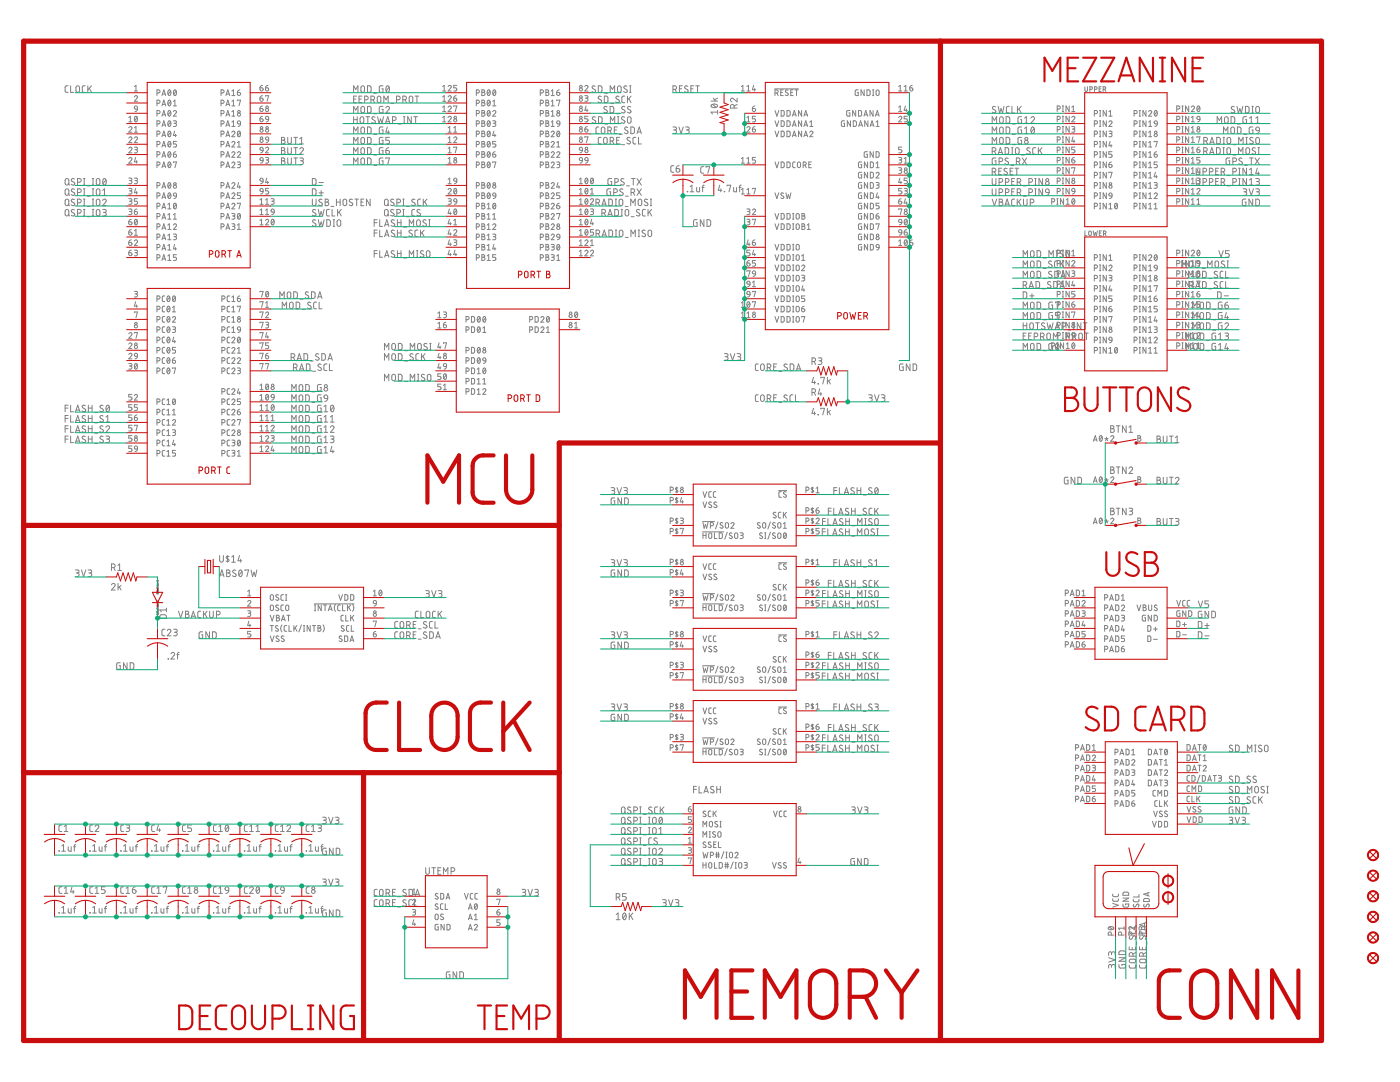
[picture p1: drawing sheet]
<svg xmlns="http://www.w3.org/2000/svg" width="279mm" height="216mm" viewBox="0 0 279 216" stroke-linecap="round" stroke-linejoin="round" font-family="sans-serif">
<g fill="none" stroke="#808080" stroke-width=".2">
<path d="M13.6 17.1h-.4l-.2 .3v.9l.6 .1M14.1 17.1v1.3h.6M15.3 17.2l.2-.1 .3 .1 .1 .9a.36 .36 0 0 1-.4 .3 .36 .36 0 0 1-.3-.3zM17 17.1h-.4l-.2 .3v.9l.6 .1M17.5 17.1v1.3M17.8 17.6l.5 .8M18.3 17.1l-.8 .8M26.8 19.3a.3 .3 0 0 1 .4-.2 .3 .3 0 0 1 .1 .5l-.5 .6h.6M26.8 17.3l.3-.3v1.2M26.8 18.2h.6M31.3 18.6l.6-.2v-.3l-.6-.2v1.2M32.3 19.1l.4-1.2 .4 1.2"/>
<path d="M32.4 18.8h.6M33.6 18l.1-.1a.58 .58 0 0 1 .4 .6 .58 .58 0 0 1-.4 .5l-.2-.5zM34.1 18.2l-.6 .6M34.7 18l.1-.1a.58 .58 0 0 1 .4 .6 .58 .58 0 0 1-.4 .5l-.2-.5zM35.2 18.2l-.6 .6M44.1 18.6l.6-.2v-.3l-.6-.2v1.2M45.1 19.1l.4-1.2 .3 1.2M45.2 18.8h.6M46.3 18.2l.3-.3v1.2M46.3 19.1h.6M47.4 18.4h.4a.31 .31 0 0 1 .2 .4 .31 .31 0 0 1-.3 .3 .31 .31 0 0 1-.3-.3zM47.9 17.9l-.4 .2-.1 .3"/>
<path d="M51.9 17.5h.4a.32 .32 0 0 1 .2 .4 .32 .32 0 0 1-.3 .3 .32 .32 0 0 1-.3-.4zM51.9 19.6h.4a.32 .32 0 0 1 .2 .3 .32 .32 0 0 1-.3 .3 .32 .32 0 0 1-.3-.3zM52.4 17l-.4 .2-.1 .3M52.4 19.1l-.4 .1-.1 .4M53 17.5h.4a.32 .32 0 0 1 .2 .4 .32 .32 0 0 1-.3 .3 .32 .32 0 0 1-.3-.4zM53 19.2v-.1h.6l-.3 1.1M53.5 17l-.4 .2-.1 .3M70.6 18.4v-1.3l.4 .7 .4-.7v1.3M70.6 19.8h.4M71.1 19.2h-.5v1.3h.5M71.6 19.8h.5M72.1 17.2l.3-.1 .2 .1 .1 .9a.36 .36 0 0 1-.3 .3 .36 .36 0 0 1-.4-.3z"/>
<path d="M72.2 19.2h-.6v1.3h.6M72.8 19.9h.3a.37 .37 0 0 0 .4-.4 .37 .37 0 0 0-.4-.3h-.3v1.3M73.3 17.1h.5l.2 .3v.8l-.2 .2h-.5zM74 19.9h.4a.37 .37 0 0 0 .4-.4 .37 .37 0 0 0-.4-.3h-.4v1.3M74.5 19.9l.3 .6M74.6 18.6h.6M75.4 19.3l.2-.1 .3 .1 .1 .8a.36 .36 0 0 1-.4 .4 .36 .36 0 0 1-.3-.4zM76.4 17.1l-.7 .2v.8l.2 .3h.5v-.7h-.2M77.2 17.2l.1-.1a.69 .69 0 0 1 .5 .7 .69 .69 0 0 1-.4 .6 .81 .81 0 0 1-.2-1.2zM77.7 17.4l-.6 .7M79.1 19.9h.4a.37 .37 0 0 0 .4-.4 .37 .37 0 0 0-.4-.3h-.4v1.3M80.4 19.9h.4a.37 .37 0 0 0 .3-.4 .37 .37 0 0 0-.3-.3h-.4v1.3"/>
<path d="M80.8 19.9l.3 .6M81.8 19.3l.2-.1 .3 .1 .1 .8a.36 .36 0 0 1-.4 .4 .36 .36 0 0 1-.3-.4zM82.8 19.2h.8M83.2 19.2v1.3M88.3 18.2h.7M88.3 17.3l.3-.3v1.2M88.3 19.3l.3-.2v1.1M89.4 17.3a.31 .31 0 0 1 .5-.3 .31 .31 0 0 1 .1 .5l-.6 .7h.7M89.4 19.3a.31 .31 0 0 1 .5-.2 .31 .31 0 0 1 .1 .5l-.6 .6h.7M90.6 19.6h.3a.32 .32 0 0 1 .3 .3 .32 .32 0 0 1-.3 .3 .32 .32 0 0 1-.3-.3zM91 19.1l-.3 .1-.1 .4M91.2 17h-.6v.5h.3a.32 .32 0 0 1 .3 .3 .32 .32 0 0 1-.3 .4h-.3"/>
<path d="M95.1 18.6l.5-.2v-.3l-.5-.2v1.2M96.2 17.9h.4l.1 .2-.2 .3 .3 .3-.2 .3-.4 .1zM96.2 20h.3l.2 .2-.2 .3 .3 .2-.2 .4h-.4zM96.2 18.4h.3M97.4 18v-.1a.57 .57 0 0 1 .5 .6 .57 .57 0 0 1-.5 .5l-.2-.5zM97.8 18.2l-.5 .6M98.5 18l.1-.1a.58 .58 0 0 1 .4 .6 .58 .58 0 0 1-.4 .5l-.3-.5zM98.9 18.2l-.5 .6M107.8 18.6l.6-.2v-.3l-.6-.2v1.2M108.9 17.9l.6 .1v.4h-.2l.3 .3-.2 .3-.5 .1zM108.9 20l.6 .1v.3l-.2 .1 .3 .2-.2 .4h-.5zM108.9 18.4h.4"/>
<path d="M110 19.1h.6M110 18.2l.3-.3v1.2M111.1 18.4h.4a.31 .31 0 0 1 .2 .4 .31 .31 0 0 1-.3 .3 .31 .31 0 0 1-.3-.3zM111.6 17.9l-.3 .2-.2 .3M116.7 17.3a.31 .31 0 0 1 .5-.3 .31 .31 0 0 1 .1 .5l-.6 .7h.6M116.7 19.1h.5l.1 .2-.1 .3h-.4M117 19.6l.3 .1v.3l-.1 .2h-.5M118.8 17.2a.33 .33 0 0 0-.5 0 .33 .33 0 0 0 0 .5l.4 .2a.33 .33 0 0 1 .1 .5 .33 .33 0 0 1-.5 0l-.2-.2M119.4 17.1h.5l.2 .3v.7l-.2 .3h-.5zM120 19.3l-.5-.1-.1 .3 .5 .4a.36 .36 0 0 1 0 .6 .36 .36 0 0 1-.6-.2M120.6 19.2h.5l.2 .2v.9l-.2 .2h-.5zM120.6 18.6h.6"/>
<path d="M121.8 18.4v-1.3l.4 .7 .5-.7v1.3M123.3 17.2l.3-.1 .3 .1 .1 .9a.37 .37 0 0 1-.4 .3 .37 .37 0 0 1-.4-.3zM123.5 19.3a.33 .33 0 0 0-.5-.1 .33 .33 0 0 0 .1 .5l.4 .2a.33 .33 0 0 1 0 .5 .33 .33 0 0 1-.5 0l-.1-.1M124.7 19.2h-.5l-.1 .3v.8l.2 .2h.4M125.1 17.2a.33 .33 0 0 0-.5 0 .33 .33 0 0 0 .1 .5l.4 .2a.33 .33 0 0 1 0 .5 .33 .33 0 0 1-.5 0l-.1-.2M125.2 19.2v1.3M125.5 19.7l.4 .8M125.6 18.4h.3M125.6 17.1h.3M125.8 17.1v1.3M125.9 19.2l-.7 .8M134.3 17.8h.4a.36 .36 0 0 0 .3-.3 .36 .36 0 0 0-.3-.4h-.4v1.3"/>
<path d="M134.7 17.8l.3 .6M135.6 17.7h.4M136.2 17.1h-.6v1.3h.6M137.3 17.2l-.5-.1-.2 .3 .6 .5a.35 .35 0 0 1-.1 .6 .35 .35 0 0 1-.5-.3M137.9 17.7h.4M138.5 17.1h-.6v1.3h.6M138.8 17.1h.8M139.2 17.1v1.3M142.3 19.6l.5 .6M143.2 19.6l-.6 .3M147.1 19.6v.7l-.7-.6a.36 .36 0 0 0-.6 .1 .36 .36 0 0 0 .3 .5M148 18.2h.6"/>
<path d="M148 17.3l.3-.3v1.2M149.1 18.2h.6M149.1 17.3l.3-.3v1.2M150.4 17l-.2 .9h.6M150.6 17.7v.5M154.6 17.7h4.7M154.7 18.6l.5-.2v-.3l-.5-.2v1.2M155 18.6l.3 .5M155.8 18.4h.4M156.3 17.9h-.5v1.2h.5M157.3 18l-.4-.1-.2 .3 .5 .4a.31 .31 0 0 1 0 .5 .31 .31 0 0 1-.5-.2M157.8 18.4h.4"/>
<path d="M158.3 17.9h-.5v1.2h.5M158.7 17.9h.6M159 17.9v1.2M171.3 17.9l-.6 .2v.8l.1 .1 .5 .1v-.7h-.2M172.5 17.9v1.2l-.7-1.2v1.2M173 17.9h.5l.1 .2v.8l-.1 .1-.5 .1zM174.1 17.9h.3M174.1 19.1h.3M174.3 17.9v1.2M174.9 18l.3-.1 .2 .2v.8l-.2 .1-.3-.1zM179.3 18.2h.7M179.3 17.3l.4-.3v1.2"/>
<path d="M180.4 18.2h.7M180.4 17.3l.4-.3v1.2M181.6 17.5h.3a.32 .32 0 0 1 .3 .4 .32 .32 0 0 1-.3 .3 .32 .32 0 0 1-.3-.4zM182.1 17l-.4 .2-.1 .3M216.5 17.3v.8l.2 .1 .3-.1v-.8M217.5 17.8l.5-.1v-.3l-.5-.1v.9M218.4 17.8l.5-.1v-.3l-.5-.1v.9M219.4 17.7h.3M219.8 17.3h-.4v.9h.4M220.2 17.8l.4-.1v-.3l-.4-.1v.9M220.5 17.8l.2 .4M13.1 35.7l.3-.1 .2 .1 .1 .9a.37 .37 0 0 1-.3 .3 .37 .37 0 0 1-.4-.3z"/>
<path d="M13.1 37.8l.3-.1 .2 .1 .1 .8a.37 .37 0 0 1-.3 .4 .37 .37 0 0 1-.4-.4zM13.1 39.8l.3-.1 .2 .1 .1 .9a.37 .37 0 0 1-.3 .3 .37 .37 0 0 1-.4-.3zM13.6 36.6l.3 .3M13.6 38.7l.3 .3M14.9 35.7l-.5-.1-.2 .3 .6 .5a.36 .36 0 0 1-.1 .6 .36 .36 0 0 1-.5-.2M14.9 37.8l-.5-.1-.2 .3 .6 .4a.36 .36 0 0 1-.1 .6 .36 .36 0 0 1-.5-.2M14.9 39.8h-.5l-.2 .2 .6 .5a.36 .36 0 0 1-.1 .6 .36 .36 0 0 1-.5-.2M15.5 36.4h.4a.37 .37 0 0 0 .3-.4 .37 .37 0 0 0-.3-.4h-.4v1.3M15.5 38.4h.4a.37 .37 0 0 0 .3-.4 .37 .37 0 0 0-.3-.3h-.4v1.3M16.7 39h.3M16.7 36.9h.3M16.7 35.6h.3"/>
<path d="M16.7 37.7h.3M16.7 39.7h.3M16.8 35.6v1.3M16.8 37.7v1.3M16.8 39.7v1.3M17.4 37.1h.6M17.4 39.1h.6M18.4 39h.3M18.4 36.9h.3M18.4 35.6h.3M18.4 37.7h.3M18.4 39.7h.3"/>
<path d="M18.6 35.6v1.3M18.6 37.7v1.3M18.6 39.7v1.3M19.3 35.7l.3-.1 .2 .1 .1 .9a.36 .36 0 0 1-.3 .3 .36 .36 0 0 1-.4-.3zM19.3 37.8l.3-.1 .2 .1 .1 .8a.36 .36 0 0 1-.3 .4 .36 .36 0 0 1-.4-.4zM19.3 39.8l.3-.1 .2 .1 .1 .9a.36 .36 0 0 1-.3 .3 .36 .36 0 0 1-.4-.3zM20.5 39h.7M20.5 38l.3-.3v1.3M20.6 35.7l.2-.1a.78 .78 0 0 1 0 1.3 .83 .83 0 0 1-.2-1.2zM21.1 35.9l-.5 .7M25.7 25.5a.32 .32 0 0 1 .4-.2 .32 .32 0 0 1 .1 .5l-.5 .6h.6M25.7 27.6a.32 .32 0 0 1 .4-.3 .32 .32 0 0 1 .1 .5l-.5 .6h.6"/>
<path d="M25.7 29.6a.32 .32 0 0 1 .4-.2 .32 .32 0 0 1 .1 .5l-.5 .6h.6M25.7 31.7a.32 .32 0 0 1 .4-.3 .32 .32 0 0 1 .1 .5l-.5 .7h.6M25.7 35.5l.5 .1 .1 .1-.1 .3h-.4M25.7 37.6h.5l.1 .2-.1 .3h-.4M25.7 39.6l.5 .1 .1 .1v.2l-.5 .2M25.7 23.5l.3-.3v1.1M25.7 24.3h.6M26 36l.3 .2v.2l-.1 .2-.5 .1M26 38.1l.3 .1v.3l-.1 .2h-.5M26.8 27.6a.31 .31 0 0 1 .5-.3 .31 .31 0 0 1 0 .5l-.5 .6h.6M26.8 29.4h.5l.1 .1-.1 .3-.4 .1M26.8 35.5l.5 .1 .1 .1-.1 .3h-.4"/>
<path d="M26.8 25.5l.3-.2v1.1M26.8 26.4h.6M26.9 21.2h.4l.1 .6-.5-.1zM27 23.3l.1-.1a.68 .68 0 0 1 0 1.1 .69 .69 0 0 1-.1-1zM27.1 31.4l-.3 .9h.6M27.1 37.6l-.3 .9h.6M27.1 29.9l.3 .1v.2l-.1 .3h-.5M27.1 36l.3 .2v.2l-.1 .2-.5 .1M27.3 32v.6M27.3 38.2v.5M27.4 23.5l-.5 .6M27.4 21.8l-.2 .4-.3 .1"/>
<path d="M27.4 39.6h-.6v.6h.4a.32 .32 0 0 1 .2 .3 .32 .32 0 0 1-.2 .3h-.4M31.3 20.6h.5l.1-.2v-.3l-.6-.1v1.1M31.3 22.7l.6-.1v-.4l-.6-.1v1.1M31.3 24.7l.6-.1v-.4l-.6-.1v1.1M31.3 26.8l.6-.1v-.4l-.6-.1v1.1M31.3 28.9l.6-.2v-.4l-.6-.1v1.1M31.3 30.9l.6-.1v-.3l-.1-.2h-.5v1.1M31.3 33l.6-.2v-.4l-.6-.1v1.2M31.3 37.1l.5-.1 .1-.2v-.2l-.6-.2v1.2M31.3 39.1l.6-.1v-.4l-.6-.1v1.1M32.3 21.1l.4-1.1 .4 1.1M32.3 23.2l.4-1.1 .4 1.1"/>
<path d="M32.3 25.2l.4-1.1 .4 1.1M32.3 27.3l.4-1.1 .4 1.1M32.3 29.3l.4-1.1 .4 1.1M32.3 31.4l.4-1.1 .4 1.1M32.3 33.5l.4-1.2 .4 1.2M32.3 37.6l.4-1.2 .4 1.2M32.3 39.6l.4-1.1 .4 1.1M32.4 20.8h.6M32.4 22.9h.6M32.4 25h.6M32.4 27h.6M32.4 29.1h.6"/>
<path d="M32.4 31.1h.6M32.4 33.2h.6M32.4 37.3h.6M32.4 39.3h.6M33.6 20.1l.1-.1a.58 .58 0 0 1 .4 .6 .58 .58 0 0 1-.4 .5l-.2-.5zM33.6 22.1h.1a.58 .58 0 0 1 .4 .5 .58 .58 0 0 1-.4 .6l-.2-.6zM33.6 24.2l.1-.1a.56 .56 0 0 1 .4 .6 .56 .56 0 0 1-.4 .5l-.2-.5zM33.6 26.2h.1a.56 .56 0 0 1 .4 .5 .56 .56 0 0 1-.4 .6l-.2-.6zM33.6 28.3l.1-.1a.56 .56 0 0 1 .4 .6 .56 .56 0 0 1-.4 .5l-.2-.5zM33.6 30.4l.1-.1a.56 .56 0 0 1 .4 .5 .56 .56 0 0 1-.4 .6l-.2-.6zM33.6 32.4l.1-.1a.58 .58 0 0 1 .4 .6 .58 .58 0 0 1-.4 .5l-.2-.5zM33.6 36.5l.1-.1a.58 .58 0 0 1 .4 .6 .58 .58 0 0 1-.4 .5l-.2-.5z"/>
<path d="M33.6 38.6l.1-.1a.58 .58 0 0 1 .4 .6 .58 .58 0 0 1-.4 .5l-.2-.5zM34.1 20.2l-.6 .7M34.1 22.3l-.6 .6M34.1 24.4l-.6 .6M34.1 26.4l-.6 .6M34.1 28.5l-.6 .6M34.1 30.5l-.6 .7M34.1 32.6l-.6 .6M34.1 36.7l-.6 .6M34.1 38.7l-.6 .7M34.6 22.3a.3 .3 0 0 1 .4-.2 .3 .3 0 0 1 .1 .4l-.5 .7h.6M34.6 24.1h.5l.1 .2-.1 .3h-.4"/>
<path d="M34.6 30.8h.4a.31 .31 0 0 1 .2 .3 .31 .31 0 0 1-.3 .3 .31 .31 0 0 1-.3-.3zM34.6 20.2l.3-.2v1.1M34.6 21.1h.6M34.6 32.4v-.1h.6l-.3 1.2M34.7 38.6h.4l.1 .5h-.5zM34.8 26.2l-.2 .8h.6M34.9 24.6l.3 .1v.3l-.1 .2h-.5M35 26.8v.5M35.1 30.3a.47 .47 0 0 0-.5 .5M35.2 28.2h-.6v.5h.4a.31 .31 0 0 1 .2 .3 .31 .31 0 0 1-.2 .3h-.4M35.2 39.1l-.1 .3-.4 .2M44.1 20.6h.5l.1-.2v-.3l-.6-.1v1.1"/>
<path d="M44.1 22.7l.6-.1v-.4l-.6-.1v1.1M44.1 24.7l.6-.1v-.4l-.6-.1v1.1M44.1 26.8l.6-.1v-.4l-.6-.1v1.1M44.1 28.9l.6-.2v-.4l-.6-.1v1.1M44.1 30.9l.6-.1v-.3l-.1-.2h-.5v1.1M44.1 33l.6-.2v-.4l-.6-.1v1.2M44.1 37.1l.5-.1 .1-.2v-.2l-.6-.2v1.2M44.1 39.1l.6-.1v-.4l-.6-.1v1.1M45.1 21.1l.4-1.1 .3 1.1M45.1 23.2l.4-1.1 .3 1.1M45.1 25.2l.4-1.1 .3 1.1M45.1 27.3l.4-1.1 .3 1.1"/>
<path d="M45.1 29.3l.4-1.1 .3 1.1M45.1 31.4l.4-1.1 .3 1.1M45.1 33.5l.4-1.2 .3 1.2M45.1 37.6l.4-1.2 .3 1.2M45.1 39.6l.4-1.1 .3 1.1M45.2 20.8h.6M45.2 22.9h.6M45.2 25h.6M45.2 27h.6M45.2 29.1h.6M45.2 31.1h.6M45.2 33.2h.6"/>
<path d="M45.2 37.3h.6M45.2 39.3h.6M46.3 26.4a.3 .3 0 0 1 .4-.2 .3 .3 0 0 1 .1 .4l-.5 .7h.6M46.3 28.5a.31 .31 0 0 1 .4-.3 .31 .31 0 0 1 .1 .5l-.5 .6h.6M46.3 30.5a.31 .31 0 0 1 .4-.2 .31 .31 0 0 1 .1 .5l-.5 .6h.6M46.3 32.6a.31 .31 0 0 1 .4-.3 .31 .31 0 0 1 .1 .5l-.5 .7h.6M46.3 36.7a.31 .31 0 0 1 .4-.3 .31 .31 0 0 1 .1 .5l-.5 .7h.6M46.3 38.7a.31 .31 0 0 1 .4-.2 .31 .31 0 0 1 .1 .5l-.5 .6h.6M46.3 21.1h.6M46.3 23.2h.6M46.3 25.2h.6M46.3 20.2l.3-.2v1.1"/>
<path d="M46.3 22.3l.3-.2v1.1M46.3 24.4l.3-.3v1.1M47.4 30.5a.31 .31 0 0 1 .4-.2 .31 .31 0 0 1 .1 .5l-.5 .6h.6M47.4 32.3h.5l.1 .2-.1 .3h-.4M47.4 20.1v-.1h.6l-.3 1.1M47.4 29.3h.6M47.4 28.5l.3-.3v1.1M47.5 24.2h.4l.1 .5h-.5l-.1-.3zM47.5 26.2h.1a.56 .56 0 0 1 .4 .5 .56 .56 0 0 1-.4 .6l-.2-.6zM47.6 36.4l-.2 .9h.6M47.7 32.8l.2 .1 .1 .3-.2 .2-.4 .1M47.8 37.1v.5"/>
<path d="M47.9 26.4l-.5 .6M48 24.7l-.2 .4-.3 .1M48 38.5h-.6v.5h.4a.32 .32 0 0 1 .2 .3 .32 .32 0 0 1-.2 .3h-.4M51.9 21.7h.4a.31 .31 0 0 1 .2 .3 .31 .31 0 0 1-.3 .3 .31 .31 0 0 1-.3-.4zM51.9 23.7h.4a.31 .31 0 0 1 .2 .4 .31 .31 0 0 1-.3 .2 .31 .31 0 0 1-.3-.3zM51.9 39.9l.3-.3v1.2M52 29.4h.4l.1 .6-.6-.2zM52 31.5h.4l.1 .5h-.5l-.1-.3zM52 35.6h.4l.1 .6-.5-.1-.1-.3zM52 37.7h.4l.1 .5-.5-.1-.1-.2zM52.4 21.1l-.4 .2-.1 .4M52.4 23.2l-.4 .1-.1 .4"/>
<path d="M52.5 30l-.2 .4-.3 .1M52.5 32l-.1 .3-.4 .3M52.5 36.2l-.2 .4-.3 .1M52.5 38.2l-.2 .4-.3 .1M53 29.6a.31 .31 0 0 1 .4-.2 .31 .31 0 0 1 .1 .5l-.5 .6h.6M53 31.4l.5 .1 .1 .1-.1 .3h-.4M53 39.9l.3-.3v1.2M53.1 23.3h.4l.1 .5-.5-.1zM53.1 27.4h.4l.1 .5h-.5zM53.2 35.5l-.2 .9h.6M53.3 31.9l.3 .1v.3l-.2 .2-.4 .1M53.4 36.2v.5"/>
<path d="M53.6 23.8l-.2 .4-.3 .1M53.6 27.9l-.1 .3-.4 .2M53.6 37.6h-.6v.5h.4a.32 .32 0 0 1 .2 .3 .32 .32 0 0 1-.2 .3h-.4M54.1 39.6l.5 .1 .1 .1-.1 .3-.4 .1M56.2 27.4l.6 .1v.2l-.3 .3a.37 .37 0 0 1 .4 .4 .37 .37 0 0 1-.4 .3h-.3zM56.2 29.5l.6 .1v.2l-.3 .2a.37 .37 0 0 1 .4 .4 .37 .37 0 0 1-.4 .4h-.3zM56.2 31.5l.6 .1v.3l-.3 .2a.37 .37 0 0 1 .4 .4 .37 .37 0 0 1-.4 .3h-.3zM56.2 28h.3M56.2 32.1h.3M56.2 30h.3M57.4 27.4v.9a.36 .36 0 0 0 .4 .4 .36 .36 0 0 0 .3-.4v-.9M57.4 29.5v.9a.36 .36 0 0 0 .4 .4 .36 .36 0 0 0 .3-.4v-.9"/>
<path d="M57.4 31.5v1a.36 .36 0 0 0 .4 .3 .36 .36 0 0 0 .3-.3v-1M58.7 27.4h.7M58.7 31.5h.7M58.7 29.5h.7M59 27.4v1.3M59 29.5v1.3M59 31.5v1.3M59.8 29.7a.36 .36 0 0 1 .5-.2 .36 .36 0 0 1 .2 .5l-.7 .8h.8M59.8 31.5h.6l.1 .2-.1 .4h-.4M59.8 28.7h.8M59.8 27.7l.4-.3v1.3M60.2 32.1a.37 .37 0 0 1 .4 .4 .37 .37 0 0 1-.4 .3h-.4"/>
<path d="M62.3 35.6h.5l.2 .3 .1 .7-.3 .3h-.5zM62.3 37.7h.5l.2 .2 .1 .7-.3 .4h-.5zM62.3 39.7v1a.37 .37 0 0 0 .4 .3 .37 .37 0 0 0 .4-.3v-1M63.6 36.4h.9M63.6 38.5h.9M64.1 38v.9M64.3 39.8h-.5l-.2 .2 .6 .5a.36 .36 0 0 1-.1 .6 .36 .36 0 0 1-.5-.2M64.9 39.7l.6 .1v.4l-.2 .1a.36 .36 0 0 1 .3 .4 .36 .36 0 0 1-.3 .3h-.4zM67.1 39.7v1.3M67.9 39.7v1.3M68.6 39.8l.2-.1 .3 .1 .1 .9a.37 .37 0 0 1-.4 .3 .37 .37 0 0 1-.3-.3zM70.3 39.8h-.4l-.2 .2 .1 .3 .5 .2a.36 .36 0 0 1-.1 .6 .36 .36 0 0 1-.5-.2"/>
<path d="M70.6 22.5v-1.3l.4 .8 .4-.8v1.3M70.6 23.3v1.3M70.6 26.7v-1.4l.4 .8 .4-.8v1.4M70.6 28.7v-1.3l.4 .7 .4-.7v1.3M70.6 30.8v-1.3l.4 .7 .4-.7v1.3M70.6 32.8v-1.3l.4 .7 .4-.7v1.3M70.6 23.9h.7M70.8 39.7h.7M71.2 39.7v1.3M71.3 23.3v1.3M72 23.4l.2-.1 .3 .1 .1 .8a.37 .37 0 0 1-.4 .4 .37 .37 0 0 1-.3-.4zM72.1 21.3l.3-.1 .2 .1 .1 .9a.36 .36 0 0 1-.3 .3 .36 .36 0 0 1-.4-.3z"/>
<path d="M72.1 25.4l.3-.1 .2 .1 .1 .9a.36 .36 0 0 1-.3 .4 .36 .36 0 0 1-.4-.4zM72.1 27.5l.4-.1 .2 .2v.7a.36 .36 0 0 1-.3 .4 .36 .36 0 0 1-.4-.4zM72.1 29.6l.4-.1 .2 .2v.7a.36 .36 0 0 1-.3 .4 .36 .36 0 0 1-.4-.4zM72.1 31.6l.4-.1 .2 .2v.8a.36 .36 0 0 1-.3 .3 .36 .36 0 0 1-.4-.3zM72.6 39.7h-.5v1.3h.5M73 23.3h.8M73.3 21.2l.5 .1 .2 .2v.8l-.2 .2h-.5zM73.3 25.3h.4l.3 .3v.8l-.3 .3h-.4zM73.3 27.4h.5l.2 .2v.9l-.3 .2h-.4zM73.3 29.5h.5l.2 .2v.8l-.3 .3h-.4zM73.3 31.5h.5l.2 .2v.9l-.2 .2h-.5zM73.4 23.3v1.3"/>
<path d="M73.9 39.7v1.3l-.8-1.3v1.3M74.6 26.8h.6M74.6 33h.6M74.6 22.7h.6M74.6 28.9h.6M74.6 30.9h.6M74.8 23.4l-.4-.1-.2 .3 .7 .6a.37 .37 0 0 1-.2 .4 .37 .37 0 0 1-.5-.2M75.4 23.3l.2 1.3 .3-.9 .3 .9 .3-1.3M76.4 21.2l-.7 .2v.8l.2 .3h.5v-.7h-.2M76.4 25.3l-.7 .2 .1 1.1 .6 .1v-.8h-.2M76.4 27.4l-.7 .1v.9l.2 .3h.5v-.7h-.2M76.4 29.5h-.6l-.1 .1v.9l.2 .3h.5v-.8h-.2"/>
<path d="M76.4 31.5l-.7 .2v.8l.2 .3h.5v-.7h-.2M76.6 20.5v-1.3l.4 .7 .5-.7v1.3M76.8 39.8l.3-.1 .3 .1 .1 .9a.37 .37 0 0 1-.4 .3 .37 .37 0 0 1-.4-.3zM76.9 24.6l.5-1.3 .4 1.3M77 21.5a.36 .36 0 0 1 .5-.3 .36 .36 0 0 1 .1 .6l-.6 .7h.7M77 30h.4a.37 .37 0 0 1 .3 .4 .37 .37 0 0 1-.3 .4 .37 .37 0 0 1-.4-.4zM77 31.7v-.2h.7l-.3 1.3M77 24.3h.7M77.3 25.3l-.3 1.1h.7M77.5 26.1v.6M77.6 29.5l-.4 .1-.2 .4M77.7 27.4h-.7v.6h.4a.38 .38 0 0 1 .3 .4 .38 .38 0 0 1-.3 .3h-.4"/>
<path d="M78 20.6h.6M78.3 24h.4a.37 .37 0 0 0 .4-.3 .37 .37 0 0 0-.4-.4h-.4v1.3M78.6 39.8h-.5l-.1 .2 .5 .5a.36 .36 0 0 1 0 .6 .36 .36 0 0 1-.6-.2M79.5 24.7h.6M80.4 39.7h.3M80.5 24.6h.3M80.5 39.7v1.3M80.5 23.3h.3M80.7 23.3v1.3M82.1 23.3v1.3l-.7-1.3v1.3M82.6 23.3h.7M82.8 39.8h-.4l-.2 .2 .1 .3 .4 .2a.36 .36 0 0 1 0 .6 .36 .36 0 0 1-.6-.2"/>
<path d="M83 23.3v1.3M83.9 39.7l-.4 .1-.1 .2v.9l.5 .1M84.5 39.7v1.3M85.2 39.7l-.7 .8M88.3 20.2h.7M88.3 24.3h.7M88.3 21.4l.3-.3v1.2M88.3 23.5l.3-.3v1.1M88.3 22.3h.7M89.4 21.4a.32 .32 0 0 1 .5-.2 .32 .32 0 0 1 .1 .5l-.6 .6h.7M89.4 23.5a.32 .32 0 0 1 .5-.3 .32 .32 0 0 1 .1 .5l-.6 .6h.7M89.4 37.8a.31 .31 0 0 1 .5-.2 .31 .31 0 0 1 .1 .5l-.6 .6h.7"/>
<path d="M89.4 39.6l.5 .1 .2 .1-.2 .3-.3 .1M89.4 26.4h.7M89.4 28.4h.7M89.4 30.5h.7M89.4 32.6h.7M89.4 36.7h.7M89.4 25.5l.3-.2v1.1M89.4 27.6l.3-.3v1.1M89.4 29.6l.3-.2v1.1M89.4 31.7l.3-.3v1.2M89.4 35.8l.3-.3v1.2M90.6 27.6a.31 .31 0 0 1 .4-.3 .31 .31 0 0 1 .1 .5l-.5 .6h.6"/>
<path d="M90.6 26.4h.6M90.6 29.5v-.1h.6l-.4 1.1M90.6 21.3v-.2h.6l-.4 1.2M90.6 25.5l.2-.2v1.1M90.7 35.6h.4l.1 .6-.6-.1zM90.7 39.7h.4l.1 .6-.6-.1zM90.7 37.7l.1-.1a.65 .65 0 0 1 0 1.1 .74 .74 0 0 1-.1-1zM91.1 37.8l-.5 .7M91.2 36.2l-.1 .2-.4 .3M95.1 20.6h.4l.2-.2-.1-.3-.5-.1v1.1M95.1 22.7l.5-.1v-.4l-.5-.1v1.1M95.1 24.7l.5-.1v-.4l-.5-.1v1.1"/>
<path d="M95.1 26.8l.5-.1v-.4l-.5-.1v1.1M95.1 28.9l.5-.2v-.4l-.5-.1v1.1M95.1 30.9l.5-.1 .1-.3-.2-.2h-.4v1.1M95.1 33l.5-.2v-.4l-.5-.1v1.2M95.1 37.1l.4-.1 .2-.2-.1-.2-.5-.2v1.2M95.1 39.1l.5-.1v-.4l-.5-.1v1.1M96.2 22.1h.4l.1 .1-.2 .3 .3 .3-.2 .3-.4 .1zM96.2 24.1h.4l.1 .2-.2 .3 .3 .2-.2 .4h-.4zM96.2 26.2h.4l.1 .2-.2 .2 .3 .3-.2 .4h-.4zM96.2 28.2h.4l.1 .2-.2 .3 .3 .3-.2 .3h-.4zM96.2 30.3h.4l.1 .2-.2 .3 .3 .2-.2 .4h-.4zM96.2 32.3h.4l.1 .2-.2 .3 .3 .3-.2 .3-.4 .1z"/>
<path d="M96.2 36.4h.3l.2 .2-.2 .3 .3 .3-.2 .3-.4 .1zM96.2 38.5h.3l.2 .2-.2 .3 .3 .2-.2 .4h-.4zM96.2 24.6h.3M96.2 28.7h.3M96.2 30.8h.3M96.2 32.8h.3M96.2 39h.3M96.2 20.5h.3M96.2 22.5h.3M96.2 26.6h.3M96.2 36.9h.3M97.4 20.1v-.1a.57 .57 0 0 1 .5 .6 .57 .57 0 0 1-.5 .5l-.2-.5z"/>
<path d="M97.4 22.1a.57 .57 0 0 1 .5 .5 .57 .57 0 0 1-.5 .6l-.2-.6zM97.4 24.2v-.1a.56 .56 0 0 1 .5 .6 .56 .56 0 0 1-.5 .5l-.2-.5zM97.4 26.2a.56 .56 0 0 1 .5 .5 .56 .56 0 0 1-.5 .6l-.2-.6zM97.4 28.3v-.1a.56 .56 0 0 1 .5 .6 .56 .56 0 0 1-.5 .5l-.2-.5zM97.4 30.4v-.1a.56 .56 0 0 1 .5 .5 .56 .56 0 0 1-.5 .6l-.2-.6zM97.4 32.4v-.1a.57 .57 0 0 1 .5 .6 .57 .57 0 0 1-.5 .5l-.2-.5zM97.4 36.5v-.1a.57 .57 0 0 1 .5 .6 .57 .57 0 0 1-.5 .5l-.2-.5zM97.4 38.6v-.1a.57 .57 0 0 1 .5 .6 .57 .57 0 0 1-.5 .5l-.2-.5zM97.8 20.2l-.5 .7M97.8 22.3l-.5 .6M97.8 24.4l-.5 .6M97.8 26.4l-.5 .6"/>
<path d="M97.8 28.5l-.5 .6M97.8 30.5l-.5 .7M97.8 32.6l-.5 .6M97.8 36.7l-.5 .6M97.8 38.7l-.5 .7M98.3 22.3a.31 .31 0 0 1 .5-.2 .31 .31 0 0 1 .1 .4l-.6 .7h.7M98.3 24.1h.5l.2 .2-.2 .3h-.4M98.3 30.8h.4a.32 .32 0 0 1 .3 .3 .32 .32 0 0 1-.4 .3 .32 .32 0 0 1-.3-.3zM98.3 21.1h.7M98.3 32.4v-.1h.7l-.4 1.2M98.3 20.2l.3-.2v1.1M98.4 38.6l.3-.1 .2 .2 .1 .4h-.6l-.1-.3z"/>
<path d="M98.6 26.2l-.3 .8h.7M98.6 24.6l.3 .1 .1 .3-.2 .2h-.5M98.8 26.8v.5M98.8 30.3l-.3 .1-.2 .4M99 28.2h-.7v.5h.4a.31 .31 0 0 1 .3 .3 .31 .31 0 0 1-.3 .3h-.4M99 39.1l-.1 .3-.5 .2M107.8 20.6h.5l.2-.2-.1-.3-.6-.1v1.1M107.8 22.7l.6-.1v-.4l-.6-.1v1.1M107.8 24.7l.6-.1v-.4l-.6-.1v1.1M107.8 26.8l.6-.1v-.4l-.6-.1v1.1M107.8 28.9l.6-.2v-.4l-.6-.1v1.1M107.8 30.9l.6-.1 .1-.3-.2-.2h-.5v1.1"/>
<path d="M107.8 33l.6-.2v-.4l-.6-.1v1.2M107.8 37.1l.5-.1 .2-.2-.1-.2-.6-.2v1.2M107.8 39.1l.6-.1v-.4l-.6-.1v1.1M108.9 22.1h.6v.4h-.2l.3 .3-.2 .3-.5 .1zM108.9 24.1l.6 .1v.3l-.2 .1 .3 .2-.2 .4h-.5zM108.9 26.2h.6v.4h-.2l.3 .3-.2 .4h-.5zM108.9 28.2l.6 .1v.3l-.2 .1 .3 .3-.2 .3h-.5zM108.9 30.3l.6 .1v.2l-.2 .2 .3 .2-.2 .4h-.5zM108.9 32.3h.5l.1 .2-.2 .3 .3 .3-.2 .3-.5 .1zM108.9 36.4l.6 .1v.4h-.2l.3 .3-.2 .3-.5 .1zM108.9 38.5l.6 .1v.3l-.2 .1 .3 .2-.2 .4h-.5zM108.9 24.6h.4"/>
<path d="M108.9 28.7h.4M108.9 30.8h.4M108.9 32.8h.4M108.9 39h.4M108.9 20.5h.4M108.9 22.5h.4M108.9 26.6h.4M108.9 36.9h.4M110 26.4a.3 .3 0 0 1 .4-.2 .3 .3 0 0 1 .1 .4l-.5 .7h.6M110 28.5a.31 .31 0 0 1 .4-.3 .31 .31 0 0 1 .1 .5l-.5 .6h.6M110 30.5a.31 .31 0 0 1 .4-.2 .31 .31 0 0 1 .1 .5l-.5 .6h.6M110 32.6a.31 .31 0 0 1 .4-.3 .31 .31 0 0 1 .1 .5l-.5 .7h.6"/>
<path d="M110 36.7a.31 .31 0 0 1 .4-.3 .31 .31 0 0 1 .1 .5l-.5 .7h.6M110 38.7a.31 .31 0 0 1 .4-.2 .31 .31 0 0 1 .1 .5l-.5 .6h.6M110 21.1h.6M110 23.2h.6M110 25.2h.6M110 20.2l.3-.2v1.1M110 22.3l.3-.2v1.1M110 24.4l.3-.3v1.1M111.1 30.5a.31 .31 0 0 1 .4-.2 .31 .31 0 0 1 .1 .5l-.5 .6h.6M111.1 32.3h.5l.1 .2-.1 .3h-.4M111.1 20.1v-.1h.6l-.3 1.1M111.1 29.3h.6"/>
<path d="M111.1 28.5l.3-.3v1.1M111.2 24.2h.4l.1 .5h-.5zM111.3 26.2a.56 .56 0 0 1 .4 .5 .56 .56 0 0 1-.4 .6l-.2-.6zM111.4 36.4l-.3 .9h.6M111.4 32.8l.3 .1v.3l-.2 .2-.4 .1M111.5 37.1v.5M111.7 26.4l-.5 .6M111.7 24.7l-.2 .4-.3 .1M111.7 38.5h-.6v.5h.4a.32 .32 0 0 1 .2 .3 .32 .32 0 0 1-.2 .3h-.4M115.6 36.7h.6M115.6 38.7h.6M115.6 35.8l.3-.3v1.2"/>
<path d="M115.6 37.8l.3-.2v1.1M115.6 39.9l.3-.3v1.2M115.7 29.4h.4l.1 .6-.6-.2zM115.7 31.5h.4l.1 .5h-.5l-.1-.3zM116.2 30l-.2 .4-.3 .1M116.2 32l-.1 .3-.4 .3M116.7 25.8h.4a.32 .32 0 0 1 .3 .3 .32 .32 0 0 1-.4 .3 .32 .32 0 0 1-.3-.3zM116.7 27.4v-.1h.6l-.3 1.1M116.8 31.5h.4l.1 .5h-.5l-.1-.3zM116.9 35.6l.1-.1a.6 .6 0 0 1 .3 .6 .6 .6 0 0 1-.4 .5l-.2-.5zM116.9 37.7l.1-.1a.6 .6 0 0 1 .3 .6 .6 .6 0 0 1-.4 .5l-.2-.6zM116.9 39.7l.1-.1a.6 .6 0 0 1 .3 .6 .6 .6 0 0 1-.4 .5l-.2-.5z"/>
<path d="M117 21.1l-.3 .9h.6M117.2 21.8v.5M117.2 25.3l-.3 .1-.2 .4M117.3 35.8l-.5 .6M117.3 37.8l-.5 .7M117.3 39.9l-.5 .6M117.3 23.2h-.6v.5h.4a.31 .31 0 0 1 .3 .3 .31 .31 0 0 1-.3 .3h-.4M117.3 32v.3l-.5 .3M117.8 39.9a.31 .31 0 0 1 .5-.2 .31 .31 0 0 1 .1 .5l-.6 .6h.6M117.8 38.7h.6M117.8 37.8l.4-.2v1.1M118 35.6l.2-.1a.61 .61 0 0 1 .2 .6 .61 .61 0 0 1-.4 .5l-.2-.5z"/>
<path d="M118.4 35.8l-.5 .6M118.8 23.4l-.4-.1-.2 .3 .7 .6a.37 .37 0 0 1-.3 .4 .37 .37 0 0 1-.4-.2M119.4 23.3h.6l.1 .2v.9l-.1 .2h-.6zM119.5 25.3l-.4 .1-.2 .2 .1 .9 .5 .2M120 27.4h-.5l-.1 .3v.8l.2 .2h.4M120.1 25.4l.3-.1 .2 .1 .1 .9a.36 .36 0 0 1-.3 .4 .36 .36 0 0 1-.4-.4zM120.6 27.5l.4-.1 .2 .2v.7a.36 .36 0 0 1-.4 .4 .36 .36 0 0 1-.3-.4zM120.7 24.7h.6M121.2 21.3h-.5l-.2 .2 .6 .5a.36 .36 0 0 1-.1 .6 .36 .36 0 0 1-.5-.2M121.3 26.1h.4a.37 .37 0 0 0 .3-.4 .37 .37 0 0 0-.3-.4h-.4v1.4M121.5 39.7l.5 .1 .2 .2v.8l-.2 .2h-.5zM121.7 26.1l.3 .6"/>
<path d="M121.8 21.2l.5 .1 .1 .2 .1 .7-.2 .3h-.5zM121.8 28.1h.3a.36 .36 0 0 0 .4-.3 .36 .36 0 0 0-.4-.4h-.3v1.3M121.8 24.6v-1.3l.5 .7 .4-.7v1.3M121.9 37.7l-.7 .1-.1 .9 .2 .3h.6v-.7h-.3M121.9 20.6h.5M122.1 35.6l-.7 .2-.1 .8 .2 .3h.6v-.7h-.2M122.2 28.1l.3 .6M122.5 38.4h.4a.37 .37 0 0 0 .3-.4 .37 .37 0 0 0-.3-.3h-.4v1.3M122.6 25.9h.4M122.7 36.4h.4a.37 .37 0 0 0 .3-.4 .37 .37 0 0 0-.3-.4h-.4v1.3M122.8 39.7h.3M122.9 39.7v1.3"/>
<path d="M123 22.7h.6M123.1 28h.4M123.2 25.3h-.6v1.4h.6M123.2 24.6h.3M123.2 23.3h.3M123.4 23.3v1.3M123.6 26.8h.6M123.7 39.8l.2-.1 .3 .1 .1 .9a.37 .37 0 0 1-.4 .3 .37 .37 0 0 1-.4-.3zM123.7 27.4h-.6v1.3h.6M124.1 28.9h.6M124.3 37.8a.33 .33 0 0 0-.5-.1 .33 .33 0 0 0 0 .5l.4 .2a.36 .36 0 0 1 0 .6 .36 .36 0 0 1-.5-.2M124.5 35.7l-.4-.1-.2 .3 .6 .5a.36 .36 0 0 1-.1 .5 .36 .36 0 0 1-.5-.1"/>
<path d="M124.7 23.4l-.5-.1-.2 .3 .7 .6a.37 .37 0 0 1-.2 .4 .37 .37 0 0 1-.5-.2M124.7 21.3h-.5l-.1 .2 .1 .3 .4 .2a.36 .36 0 0 1 0 .6 .36 .36 0 0 1-.6-.2M124.8 39.1h.6M125 37.1h.6M125.3 25.5l-.5-.1-.1 .2 .1 .3 .4 .2a.35 .35 0 0 1 0 .6 .35 .35 0 0 1-.6-.2M125.3 23.4l.3-.1 .2 .1 .1 .8a.36 .36 0 0 1-.3 .4 .36 .36 0 0 1-.4-.4zM125.8 27.5l-.5-.1-.2 .3 .6 .5a.36 .36 0 0 1-.1 .5 .36 .36 0 0 1-.5-.2M125.9 21.3h-.5l-.2 .2 .6 .5a.36 .36 0 0 1 0 .6 .36 .36 0 0 1-.6-.2M125.9 25.3h.4l.3 .3v.8l-.3 .3h-.4zM125.9 38.4h.4a.37 .37 0 0 0 .4-.4 .37 .37 0 0 0-.4-.3h-.4v1.3M126 35.6h.7M126.4 35.6v1.3"/>
<path d="M126.4 38.4l.3 .6M126.9 27.4h-.4l-.2 .3v.8l.2 .2h.4M127.1 26.7l.5-1.4 .4 1.4M127.1 35.6l.9 1.3M127.1 37.7l.9 1.3M127.2 26.3h.7M127.4 27.4v1.3h.6M127.5 39.8l.2-.1 .3 .1 .1 .9a.36 .36 0 0 1-.4 .3 .36 .36 0 0 1-.3-.3zM128 35.6l-.9 1.3M128 37.7l-.9 1.3M129.2 39.8h-.4l-.2 .2 .6 .5a.33 .33 0 0 1 0 .5 .33 .33 0 0 1-.5 0l-.1-.1M129.8 39.7h.2"/>
<path d="M129.9 39.7v1.3M134.3 25.3h.4l.3 .3-.1 .3h-.5M134.5 33.1h-.5l-.1 .2v.9l.2 .2h.4M134.7 25.9a.37 .37 0 0 1 .3 .4 .37 .37 0 0 1-.3 .4h-.4M134.9 33.6h.5a.37 .37 0 0 1 .3 .4 .37 .37 0 0 1-.4 .4 .37 .37 0 0 1-.4-.4zM135.5 25.3l.4 1.4 .5-1.4M135.5 33.1l-.3 .1-.3 .4M136.8 25.3h.5l.2 .3-.1 .3h-.4M137.2 38.2v.1zM137.2 25.9a.37 .37 0 0 1 .4 .4 .37 .37 0 0 1-.4 .4h-.4M137.7 38.3h.8M137.7 37.3l.4-.3v1.3"/>
<path d="M139 37.4v.8l.2 .1h.4v-.9M140.1 37.4h.4M140.4 33.3h-.4l-.2 .2 .1 .9 .5 .2M140.5 37l-.3 .2v1.1M140.9 33.4v-.1h.7l-.3 1.3M141.9 20.2h1.3M142 20.9a.84 .84 0 0 1 1.2 .2 .78 .78 0 0 1-1.3 0zM142.2 20.8l.7 .6M143.2 22.4h-1.3l.3 .4M143.2 22v.8M143.6 37l-.3 1h.8M143.8 37.7v.6"/>
<path d="M144.5 38.2l.1 .1zM145.1 37.1v-.1h.7l-.3 1.3M146.4 37.4v.8l.2 .1h.4v-.9M146.5 21.6v-.4a.37 .37 0 0 0-.4-.4 .37 .37 0 0 0-.3 .4v.4h1.3M147.1 20.8l-.6 .3M147.5 37.4h.4M147.9 37l-.3 .1v1.2M148 32.6h.6M148 38.7h.6M148 31.7l.3-.3v1.2M148 37.8l.3-.2v1.1M149.1 25.5a.31 .31 0 0 1 .4-.2 .31 .31 0 0 1 .1 .5l-.5 .6h.6"/>
<path d="M149.1 24.3h.6M149.1 32.6h.6M149.1 38.7h.6M149.1 23.5l.3-.3v1.1M149.1 31.7l.3-.3v1.2M149.1 37.8l.3-.2v1.1M150.2 21.7h.3a.31 .31 0 0 1 .3 .3 .31 .31 0 0 1-.4 .3 .31 .31 0 0 1-.2-.4zM150.2 25.8h.3a.31 .31 0 0 1 .3 .3 .31 .31 0 0 1-.3 .3 .31 .31 0 0 1-.3-.3zM150.2 37.7v-.1h.6l-.3 1.1M150.7 21.1l-.4 .2-.1 .4M150.7 25.3l-.4 .1-.1 .4M150.8 23.2h-.6v.5h.3a.31 .31 0 0 1 .3 .3 .31 .31 0 0 1-.3 .3h-.3"/>
<path d="M150.8 31.4h-.6v.5h.3a.32 .32 0 0 1 .3 .3 .32 .32 0 0 1-.3 .4h-.3M154.7 22.1l.3 1.1 .4-1.1M154.7 24.1l.3 1.1 .4-1.1M154.7 26.2l.3 1.1 .4-1.1M154.7 32.3l.3 1.2 .4-1.2M154.7 38.5l.3 1.1 .4-1.1M155.9 22.1h.4l.2 .1v.8l-.2 .2h-.4zM155.9 24.1h.4l.2 .2v.7l-.2 .2h-.4zM155.9 26.2h.4l.2 .2v.7l-.2 .2h-.4zM155.9 32.3h.4l.2 .2v.8l-.3 .2h-.3zM156.4 38.6l-.3-.1-.2 .2 .1 .3 .3 .2a.3 .3 0 0 1 0 .4 .3 .3 0 0 1-.5-.1M156.8 38.5l.3 1.1 .2-.7 .3 .7 .2-1.1"/>
<path d="M157.1 22.1h.4l.2 .1v.8l-.2 .2h-.4zM157.1 24.1h.4l.2 .2v.7l-.2 .2h-.4zM157.1 26.2h.4l.2 .2v.7l-.2 .2h-.4zM157.1 32.3h.4l.2 .2v.6l-.2 .3-.4 .1zM158.2 23.2l.3-1.1 .4 1.1M158.2 25.2l.3-1.1 .4 1.1M158.2 27.3l.3-1.1 .4 1.1M158.2 22.9h.6M158.2 25h.6M158.2 27h.6M158.7 32.3l-.4 .1-.1 .2v.7l.5 .2M159.3 32.4l.2-.1 .3 .3v.5l-.3 .3h-.2l-.2-.3z"/>
<path d="M160 22.1v1.1l-.6-1.1v1.1M160 24.1v1.1l-.6-1.1v1.1M160 26.2v1.1l-.6-1.1v1.1M160.3 33l.5-.2v-.4l-.5-.1v1.2M160.4 23.2l.4-1.1 .4 1.1M160.4 25.2l.4-1.1 .4 1.1M160.4 27.3l.4-1.1 .4 1.1M160.5 22.9h.6M160.5 25h.6M160.5 27h.6M160.7 33l.2 .5M161.4 32.8h.4"/>
<path d="M161.6 26.4a.3 .3 0 0 1 .4-.2 .3 .3 0 0 1 .1 .4l-.5 .7h.6M161.6 25.2h.6M161.6 24.4l.3-.3v1.1M161.9 32.3h-.5v1.2h.5M168.6 24.1l-.6 .1v1h.6v-.6h-.2M169.6 22.1l-.6 .1v.7l.1 .3h.5v-.7h-.2M169.7 24.1v1.1l-.6-1.1v1.1M170.3 24.1h.4l.2 .2v.7l-.2 .2h-.4zM170.8 22.1v1.1l-.6-1.1v1.1M171.3 22.1h.5l.1 .1v.8l-.1 .2h-.5zM171.4 25.2l.3-1.1 .4 1.1M171.5 25h.5"/>
<path d="M172 32.3l-.6 .1-.1 .8 .2 .2 .5 .1v-.7h-.2M172 34.4l-.6 .1-.1 .8 .2 .2h.5v-.6h-.2M172 36.4l-.6 .2-.1 .7 .2 .2 .5 .1v-.7h-.2M172 38.5l-.6 .1-.1 .8 .2 .2h.5v-.6h-.2M172.4 23.2l.4-1.1 .4 1.1M172.5 22.9h.6M173.1 30.3l-.6 .1v.8l.1 .2h.5v-.6h-.2M173.1 32.3v1.2l-.6-1.2v1.2M173.1 34.4v1.1l-.6-1.1v1.1M173.1 36.4v1.2l-.6-1.2v1.2M173.1 38.5v1.1l-.6-1.1v1.1M173.2 24.1v1.1l-.6-1.1v1.1"/>
<path d="M173.7 25.2l.3-1.1 .4 1.1M173.7 32.3h.4l.2 .2v.8l-.3 .2h-.3zM173.7 34.4h.4l.2 .2v.6l-.2 .3h-.4zM173.7 36.4h.4l.2 .2v.8l-.2 .1-.4 .1zM173.7 38.5h.4l.2 .2v.7l-.2 .2h-.4zM173.8 25h.5M174.2 22.1v1.1l-.6-1.1v1.1M174.3 30.3v1.1l-.6-1.1v1.1M174.7 23.2l.4-1.1 .4 1.1M174.8 22.9h.6M174.8 30.3h.5l.1 .2 .1 .6-.2 .3h-.5zM174.8 34.6a.31 .31 0 0 1 .5-.2 .31 .31 0 0 1 .1 .5l-.6 .6h.7"/>
<path d="M174.8 36.4h.4l.3 .2-.2 .3h-.3M174.8 25.2h.7M174.8 33.5h.7M174.8 32.6l.4-.3v1.2M174.8 24.4l.4-.3v1.1M175.1 38.5l-.3 .9h.7M175.2 36.9l.3 .3-.1 .2-.6 .2M175.3 39.1v.5M179.3 31.4h.4l.3 .2-.2 .3h-.3M179.3 33.5h.4l.3 .2-.2 .3h-.3M179.3 23.5a.31 .31 0 0 1 .5-.3 .31 .31 0 0 1 .1 .5l-.6 .6h.7M179.3 22.3h.7"/>
<path d="M179.3 21.4l.4-.3v1.2M179.6 35.5l-.3 .9h.7M179.7 31.9l.3 .3-.1 .2-.6 .2M179.7 34l.3 .2-.1 .3-.6 .1M179.8 36.2v.5M179.9 39.6l-.4 .2-.2 .4M180 29.4h-.7v.5h.4a.32 .32 0 0 1 .3 .3 .32 .32 0 0 1-.3 .3h-.4M180 37.6h-.7v.5h.4a.32 .32 0 0 1 .3 .3 .32 .32 0 0 1-.3 .3h-.4M180.4 37.6h.5l.2 .2-.2 .3h-.3M180.4 32.6h.7M180.4 31.7l.4-.3v1.2M180.7 21.1l-.3 .9h.7"/>
<path d="M180.7 39.6l-.3 .9h.7M180.8 38.1l.3 .2-.1 .3-.6 .1M180.9 21.8v.5M181.1 35.5h-.7v.5h.4a.32 .32 0 0 1 .3 .3 .32 .32 0 0 1-.3 .4h-.4M181.1 23.2h-.7v.5h.4a.31 .31 0 0 1 .3 .3 .31 .31 0 0 1-.3 .3h-.4M198 30.2h.4a.36 .36 0 0 0 .4-.4 .36 .36 0 0 0-.4-.3h-.4v1.3M198 35.6v1a.37 .37 0 0 0 .4 .3 .37 .37 0 0 0 .4-.3v-1M198 37.7v.9a.37 .37 0 0 0 .4 .4 .37 .37 0 0 0 .4-.4v-.9M198 34.3h.4a.36 .36 0 0 0 .4-.4 .36 .36 0 0 0-.4-.3h-.4v1.3M198 24.6v-1.3l.5 .7 .4-.7v1.3M198 26.7v-1.4l.5 .8 .4-.8v1.4M198 28.7v-1.3l.5 .7 .4-.7v1.3"/>
<path d="M198 39.7l.5 1.3 .4-1.3M198.5 30.2l.3 .6M198.5 34.3l.3 .6M198.7 21.3a.33 .33 0 0 0-.5 0 .33 .33 0 0 0 0 .5l.4 .2a.33 .33 0 0 1 0 .5 .33 .33 0 0 1-.5 0l-.1-.1M198.8 31.5l-.7 .2-.1 .8 .2 .3h.6v-.7h-.3M199.2 30.8l.4-1.3 .5 1.3M199.2 21.2l.3 1.3 .3-.8 .3 .8 .3-1.3M199.3 30.4h.7M199.3 34.1h.5M199.4 32.2h.3a.36 .36 0 0 0 .4-.3 .36 .36 0 0 0-.4-.4h-.3v1.3M199.4 36.4h.3a.37 .37 0 0 0 .4-.4 .37 .37 0 0 0-.4-.4h-.3v1.3M199.4 38.4h.3a.37 .37 0 0 0 .4-.4 .37 .37 0 0 0-.4-.3h-.3v1.3"/>
<path d="M199.4 39.7l.6 .1 .1 .3-.3 .2a.36 .36 0 0 1 .4 .4 .36 .36 0 0 1-.4 .3h-.4zM199.6 27.5l.4-.1 .2 .2v.7a.36 .36 0 0 1-.3 .4 .36 .36 0 0 1-.4-.4zM199.6 25.4l.3-.1 .2 .1 .1 .9a.36 .36 0 0 1-.3 .4 .36 .36 0 0 1-.4-.4zM199.6 23.4l.3-.1 .2 .1 .1 .8a.36 .36 0 0 1-.3 .4 .36 .36 0 0 1-.4-.4zM199.9 33.6h-.6v1.3h.6M200.6 29.5h.5l.2 .2v.8l-.3 .3h-.4zM200.7 36.4h.3a.37 .37 0 0 0 .4-.4 .37 .37 0 0 0-.4-.4h-.3v1.3M200.7 38.4h.3a.37 .37 0 0 0 .4-.4 .37 .37 0 0 0-.4-.3h-.3v1.3M200.8 27.4h.5l.2 .2v.9l-.2 .2h-.5zM200.8 25.3h.4l.3 .3v.8l-.2 .2-.5 .1zM200.8 23.3h.4l.3 .2v.9l-.2 .2h-.5zM201 33.7l-.4-.1-.2 .3 .5 .4a.35 .35 0 0 1 0 .6 .35 .35 0 0 1-.6-.2"/>
<path d="M201.2 31.6l-.4-.1-.2 .3 .5 .5a.36 .36 0 0 1 0 .5 .36 .36 0 0 1-.5-.2M201.4 21.2l-.4 .1-.1 .2v.9l.5 .1M201.6 34.1h.4M201.7 33h.6M201.9 30.8h.3M201.9 29.5h.3M201.9 38.3h.4M201.9 36.2h.4M202 21.2v1.3h.5M202 29.5v1.3M202.1 24.7h.5M202.1 26.8h.5"/>
<path d="M202.1 28.9h.5M202.2 33.6h-.6v1.3h.6M202.5 39.7l-.5 .1-.1 .2v.9l.6 .1M202.5 37.7h-.6v1.3h.6M202.5 35.6h-.6v1.3h.6M202.6 33.6h.7M202.8 29.6l.2-.1 .3 .1 .1 .8a.37 .37 0 0 1-.4 .4 .37 .37 0 0 1-.4-.4zM202.8 32.2h.4a.36 .36 0 0 0 .4-.3 .36 .36 0 0 0-.4-.4h-.4v1.3M202.9 33.6v1.3M203 36.4h.4a.37 .37 0 0 0 .3-.4 .37 .37 0 0 0-.3-.4h-.4v1.3M203 38.4h.4a.37 .37 0 0 0 .3-.4 .37 .37 0 0 0-.3-.3h-.4v1.3M203 39.7v1.3"/>
<path d="M203.1 21.2v1.3M203.3 32.2l.3 .6M203.3 21.7l.5 .8M203.5 36.4l.2 .5M203.5 38.4l.2 .6M203.7 39.7l-.7 .8M203.8 21.2l-.7 .8M203.9 30.9h.5M203.9 27.4l-.7 .1v.9l.1 .3h.6v-.7h-.2M203.9 25.3l-.7 .2v1.1l.7 .1v-.8h-.2M203.9 23.3l-.7 .1v.9l.1 .3h.6v-.7h-.2M204 31.5l.9 1.3"/>
<path d="M204.2 37.1h.6M204.2 39.1h.6M204.3 39.7v1a.36 .36 0 0 0 .3 .3 .36 .36 0 0 0 .4-.3v-1M204.5 24.6h.7M204.5 26.7h.7M204.5 25.6l.3-.3v1.4M204.5 23.6l.3-.3v1.3M204.9 31.5l-.9 1.3M205.3 36.4h.4a.37 .37 0 0 0 .4-.4 .37 .37 0 0 0-.4-.4h-.4v1.3M205.3 38.4h.4a.37 .37 0 0 0 .4-.4 .37 .37 0 0 0-.4-.3h-.4v1.3M205.5 29.6l-.4-.1-.2 .2 .2 .3 .4 .2a.35 .35 0 0 1-.1 .6 .35 .35 0 0 1-.5-.2M205.7 23.6a.37 .37 0 0 1 .5-.3 .37 .37 0 0 1 .2 .6l-.7 .7h.8"/>
<path d="M205.9 25.4l.2-.1a.8 .8 0 0 1 0 1.4 .84 .84 0 0 1-.2-1.3zM206.4 25.6l-.6 .8M206.5 39h.3M206.5 36.9h.3M206.5 35.6h.3M206.5 37.7h.3M206.7 35.6v1.3M206.7 37.7v1.3M206.7 29.5h-.5l-.1 .2v.9l.2 .2h.4M207.2 29.5v1.3M207.5 30l.5 .8M208 29.5l-.8 .8"/>
<path d="M208.1 35.6v1.3l-.8-1.3v1.3M208.1 37.7v1.3l-.8-1.3v1.3M208.7 37.8l.3-.1 .3 .1 .1 .6-.7-.1zM209.4 38.4l-.3 .5-.3 .1M210.9 39.6h.3M211 21.8l.6-.1v-.4l-.6-.2v1.2M211 23.8l.6-.1v-.4l-.6-.1v1.1M211 25.9l.6-.1v-.4l-.6-.1v1.1M211 27.9l.6-.1v-.4l-.6-.1v1.1M211 30l.6-.1v-.4l-.6-.1v1.1M211 32l.6-.1v-.4l-.6-.1v1.2M211 34.1l.6-.1v-.4l-.6-.1v1.1"/>
<path d="M211 36.2l.6-.2v-.4l-.6-.1v1.2M211 38.2l.6-.1v-.4l-.6-.1v1.1M211 39.6v1.2M212 23.2h.3M212 25.3h.3M212 24.3h.3M212 26.4h.3M212 29.4h.3M212 28.4h.3M212 30.5h.3M212 32.6h.3M212 36.7h.3"/>
<path d="M212 35.5h.3M212 38.7h.3M212 37.6h.3M212 27.3h.3M212 33.5h.3M212 31.4h.3M212 22.3h.3M212 21.1h.3M212 34.6h.3M212.1 21.1v1.2M212.1 23.2v1.1M212.1 25.3v1.1"/>
<path d="M212.1 27.3v1.1M212.1 29.4v1.1M212.1 31.4v1.2M212.1 33.5v1.1M212.1 35.5v1.2M212.1 37.6v1.1M212.3 39.6v1.2l-.7-1.2v1.2M212.8 39.9l.3-.3v1.2M213.4 21.1v1.2l-.7-1.2v1.2M213.4 23.2v1.1l-.7-1.1v1.1M213.4 25.3v1.1l-.7-1.1v1.1M213.4 27.3v1.1l-.7-1.1v1.1"/>
<path d="M213.4 29.4v1.1l-.7-1.1v1.1M213.4 31.4v1.2l-.7-1.2v1.2M213.4 33.5v1.1l-.7-1.1v1.1M213.4 35.5v1.2l-.7-1.2v1.2M213.4 37.6v1.1l-.7-1.1v1.1M213.9 23.5a.31 .31 0 0 1 .4-.3 .31 .31 0 0 1 .1 .5l-.5 .6h.6M213.9 25.3h.5l.1 .1-.1 .3-.4 .1M213.9 31.9h.4a.31 .31 0 0 1 .2 .4 .31 .31 0 0 1-.3 .2 .31 .31 0 0 1-.3-.3zM213.9 33.6v-.1h.6l-.3 1.1M213.9 22.3h.6M213.9 21.4l.3-.3v1.2M214 37.7h.4l.1 .5-.5-.1-.1-.2z"/>
<path d="M214 39.7h.1a.56 .56 0 0 1 .4 .5 .56 .56 0 0 1-.4 .5l-.2-.5zM214.1 27.3l-.2 .9h.6M214.2 25.8l.3 .1v.4l-.6 .1M214.3 27.9v.5M214.4 31.4l-.4 .2-.1 .3M214.5 39.9l-.5 .6M214.5 29.4h-.6v.5h.4a.32 .32 0 0 1 .2 .3 .32 .32 0 0 1-.2 .3h-.4M214.5 38.2l-.2 .4-.3 .1M218.4 22.7l.6-.1v-.4l-.6-.1v1.1M218.4 24.7l.6-.1v-.4l-.6-.1v1.1M218.4 26.8l.6-.1v-.4l-.6-.1v1.1M218.4 28.9l.6-.2v-.4l-.6-.1v1.1"/>
<path d="M218.4 30.9l.6-.1v-.3l-.1-.2h-.5v1.1M218.4 33l.6-.2v-.4l-.6-.1v1.2M218.4 35l.6-.1v-.4l-.6-.1v1.1M218.4 37.1l.5-.1 .1-.2v-.2l-.6-.2v1.2M218.4 39.1l.6-.1v-.4l-.6-.1v1.1M219.4 22.1h.3M219.4 23.2h.3M219.4 24.1h.3M219.4 25.2h.3M219.4 26.2h.3M219.4 28.2h.3M219.4 29.3h.3"/>
<path d="M219.4 30.3h.3M219.4 32.3h.3M219.4 36.4h.3M219.4 35.5h.3M219.4 38.5h.3M219.4 37.6h.3M219.4 27.3h.3M219.4 31.4h.3M219.4 33.5h.3M219.4 39.6h.3M219.4 34.4h.3M219.6 22.1v1.1"/>
<path d="M219.6 24.1v1.1M219.6 26.2v1.1M219.6 28.2v1.1M219.6 30.3v1.1M219.6 32.3v1.2M219.6 34.4v1.1M219.6 36.4v1.2M219.6 38.5v1.1M220.8 22.1v1.1l-.6-1.1v1.1M220.8 24.1v1.1l-.6-1.1v1.1M220.8 26.2v1.1l-.6-1.1v1.1M220.8 28.2v1.1l-.6-1.1v1.1"/>
<path d="M220.8 30.3v1.1l-.6-1.1v1.1M220.8 32.3v1.2l-.6-1.2v1.2M220.8 34.4v1.1l-.6-1.1v1.1M220.8 36.4v1.2l-.6-1.2v1.2M220.8 38.5v1.1l-.6-1.1v1.1M221.3 24.4a.31 .31 0 0 1 .4-.3 .31 .31 0 0 1 .1 .5l-.5 .6h.6M221.3 26.2h.5l.1 .2-.1 .2h-.4M221.3 32.8h.4a.32 .32 0 0 1 .2 .4 .32 .32 0 0 1-.3 .3 .32 .32 0 0 1-.3-.4zM221.3 23.2h.6M221.3 34.5v-.1h.6l-.3 1.1M221.3 22.3l.3-.2v1.1M221.4 38.6l.3-.1 .2 .2v.4h-.5l-.1-.3z"/>
<path d="M221.6 28.2l-.3 .9h.6M221.6 26.6l.3 .2v.3l-.1 .2h-.5M221.7 28.9v.4M221.8 32.3l-.4 .2-.1 .3M221.9 30.3h-.6v.5h.4a.31 .31 0 0 1 .2 .3 .31 .31 0 0 1-.2 .3h-.4M221.9 39.1l-.1 .3-.4 .2M226.3 39.1l.6-.1v-.4l-.6-.1v1.1M226.3 37.1l.5-.1 .1-.2v-.2l-.6-.2v1.2M226.3 35l.6-.1v-.4l-.6-.1v1.1M226.3 33l.6-.2v-.4l-.6-.1v1.2M226.3 30.9l.6-.1v-.3l-.1-.2h-.5v1.1M226.3 28.9l.6-.2v-.4l-.6-.1v1.1"/>
<path d="M226.3 26.8l.6-.1v-.4l-.6-.1v1.1M226.3 24.7l.6-.1v-.4l-.6-.1v1.1M226.3 22.7l.6-.1v-.4l-.6-.1v1.1M227.4 22.1h.2M227.4 23.2h.2M227.4 24.1h.2M227.4 25.2h.2M227.4 26.2h.2M227.4 28.2h.2M227.4 29.3h.2M227.4 30.3h.2M227.4 32.3h.2"/>
<path d="M227.4 36.4h.2M227.4 35.5h.2M227.4 38.5h.2M227.4 37.6h.2M227.4 27.3h.2M227.4 31.4h.2M227.4 33.5h.2M227.4 39.6h.2M227.4 34.4h.2M227.5 22.1v1.1M227.5 24.1v1.1M227.5 26.2v1.1"/>
<path d="M227.5 28.2v1.1M227.5 30.3v1.1M227.5 32.3v1.2M227.5 34.4v1.1M227.5 36.4v1.2M227.5 38.5v1.1M228.7 22.1v1.1l-.6-1.1v1.1M228.7 24.1v1.1l-.6-1.1v1.1M228.7 26.2v1.1l-.6-1.1v1.1M228.7 28.2v1.1l-.6-1.1v1.1M228.7 30.3v1.1l-.6-1.1v1.1M228.7 32.3v1.2l-.6-1.2v1.2"/>
<path d="M228.7 34.4v1.1l-.6-1.1v1.1M228.7 36.4v1.2l-.6-1.2v1.2M228.7 38.5v1.1l-.6-1.1v1.1M229.2 22.3a.3 .3 0 0 1 .5-.2 .3 .3 0 0 1 .1 .4l-.6 .7h.6M229.2 25.2h.6M229.2 29.3h.6M229.2 35.5h.6M229.2 37.6h.6M229.2 27.3h.6M229.2 31.4h.6M229.2 33.5h.6M229.2 39.6h.6"/>
<path d="M229.2 24.4l.4-.3v1.1M229.2 26.4l.4-.2v1.1M229.2 28.5l.4-.3v1.1M229.2 30.5l.4-.2v1.1M229.2 32.6l.4-.3v1.2M229.2 34.6l.4-.2v1.1M229.2 36.7l.4-.3v1.2M229.2 38.7l.4-.2v1.1M230.3 38.7a.31 .31 0 0 1 .5-.2 .31 .31 0 0 1 .1 .5l-.6 .6h.7M230.3 36.4h.4l.2 .2-.1 .3h-.3M230.3 30.8h.4a.31 .31 0 0 1 .3 .3 .31 .31 0 0 1-.4 .3 .31 .31 0 0 1-.3-.3zM230.3 28.3v-.1h.7l-.3 1.1"/>
<path d="M230.5 24.2h.3l.2 .5h-.6l-.1-.3zM230.5 22.1h.1a.58 .58 0 0 1 .4 .5 .58 .58 0 0 1-.4 .6l-.3-.6zM230.6 34.4l-.3 .9h.7M230.7 36.9l.2 .2v.3l-.6 .2M230.8 35v.5M230.8 30.3l-.3 .1-.2 .4M230.9 22.3l-.5 .6M231 32.3h-.7v.5h.4a.32 .32 0 0 1 .3 .3 .32 .32 0 0 1-.3 .4h-.4M231 24.7l-.2 .4-.3 .1M234.8 38.2l.6-.1v-.4l-.6-.1v1.1M234.8 36.2l.6-.2v-.4l-.6-.1v1.2M234.8 34.1l.6-.1v-.4l-.6-.1v1.1"/>
<path d="M234.8 32h.5l.2-.2-.1-.3-.6-.1v1.2M234.8 30l.6-.1v-.4l-.6-.1v1.1M234.8 27.9l.6-.1v-.4l-.6-.1v1.1M234.8 25.9l.6-.1 .1-.3-.2-.2h-.5v1.1M234.8 23.8l.6-.1v-.4l-.6-.1v1.1M234.8 21.8l.6-.1v-.4l-.6-.2v1.2M235.9 23.2h.2M235.9 25.3h.2M235.9 24.3h.2M235.9 26.4h.2M235.9 29.4h.2M235.9 28.4h.2"/>
<path d="M235.9 30.5h.2M235.9 32.6h.2M235.9 36.7h.2M235.9 35.5h.2M235.9 38.7h.2M235.9 37.6h.2M235.9 39.6h.2M235.9 27.3h.2M235.9 33.5h.2M235.9 31.4h.2M235.9 22.3h.2M235.9 21.1h.2"/>
<path d="M235.9 34.6h.2M236 21.1v1.2M236 23.2v1.1M236 25.3v1.1M236 27.3v1.1M236 29.4v1.1M236 31.4v1.2M236 33.5v1.1M236 35.5v1.2M236 37.6v1.1M236 39.6v1.2M237.2 21.1v1.2l-.6-1.2v1.2"/>
<path d="M237.2 23.2v1.1l-.6-1.1v1.1M237.2 25.3v1.1l-.6-1.1v1.1M237.2 27.3v1.1l-.6-1.1v1.1M237.2 29.4v1.1l-.6-1.1v1.1M237.2 31.4v1.2l-.6-1.2v1.2M237.2 33.5v1.1l-.6-1.1v1.1M237.2 35.5v1.2l-.6-1.2v1.2M237.2 37.6v1.1l-.6-1.1v1.1M237.2 39.6v1.2l-.6-1.2v1.2M237.7 21.4a.32 .32 0 0 1 .5-.2 .32 .32 0 0 1 .1 .5l-.6 .6h.7M237.7 24.3h.7M237.7 26.4h.7"/>
<path d="M237.7 28.4h.7M237.7 30.5h.7M237.7 32.6h.7M237.7 36.7h.7M237.7 38.7h.7M237.7 34.6h.7M237.7 39.9l.4-.3v1.2M237.7 23.5l.4-.3v1.1M237.7 25.5l.4-.2v1.1M237.7 27.6l.4-.3v1.1M237.7 29.6l.4-.2v1.1M237.7 31.7l.4-.3v1.2"/>
<path d="M237.7 33.7l.4-.2v1.1M237.7 35.8l.4-.3v1.2M237.7 37.8l.4-.2v1.1M238.7 35.6v1a.37 .37 0 0 0 .4 .3 .37 .37 0 0 0 .4-.3v-1M238.7 33.6v.9a.37 .37 0 0 0 .4 .4 .37 .37 0 0 0 .4-.4v-.9M238.9 37.8a.3 .3 0 0 1 .4-.2 .3 .3 0 0 1 .1 .5l-.5 .6h.6M238.9 35.5l.5 .1 .1 .1-.1 .3h-.4M238.9 29.9h.3a.31 .31 0 0 1 .3 .3 .31 .31 0 0 1-.3 .3 .31 .31 0 0 1-.3-.3zM238.9 27.4v-.1h.6l-.3 1.1M238.9 39.9l.3-.3v1.2M239 23.3h.4l.1 .5-.6-.1zM239 21.2l.2-.1a.68 .68 0 0 1 0 1.2 .7 .7 0 0 1-.2-1.1z"/>
<path d="M239.1 33.5l-.2 .9h.6M239.2 36l.3 .3-.1 .2-.5 .2M239.3 34.1v.5M239.4 29.4l-.4 .1-.1 .4M239.4 21.4l-.5 .6M239.5 31.4h-.6v.5h.3a.33 .33 0 0 1 .3 .3 .33 .33 0 0 1-.3 .4h-.3M239.5 23.8l-.1 .3-.4 .2M240.1 36.4h.4a.37 .37 0 0 0 .3-.4 .37 .37 0 0 0-.3-.4h-.4v1.3M240.1 34.3h.4a.36 .36 0 0 0 .3-.4 .36 .36 0 0 0-.3-.3h-.4v1.3M240.2 30.2h.4a.36 .36 0 0 0 .3-.4 .36 .36 0 0 0-.3-.3h-.4v1.3M240.2 28.1h.4a.36 .36 0 0 0 .4-.3 .36 .36 0 0 0-.4-.4h-.4v1.3M240.7 30.2l.2 .6"/>
<path d="M240.7 28.1l.3 .6M241.4 36.4h.3a.37 .37 0 0 0 .4-.4 .37 .37 0 0 0-.4-.4h-.3v1.3M241.4 34.3h.3a.36 .36 0 0 0 .4-.4 .36 .36 0 0 0-.4-.3h-.3v1.3M241.4 30.8l.5-1.3 .4 1.3M241.4 28.7l.5-1.3 .4 1.3M241.5 30.4h.7M241.6 28.4h.6M242.6 36.2h.5M242.6 34.1h.5M242.8 29.5h.5l.2 .2v.7l-.2 .3-.5 .1zM242.8 27.4h.5l.2 .2v.9l-.2 .2h-.5zM242.9 24.6v-1.3l.5 .7 .4-.7v1.3"/>
<path d="M243.2 35.6h-.6v1.3h.6M243.2 33.6h-.6v1.3h.6M243.7 36.4h.4a.37 .37 0 0 0 .3-.4 .37 .37 0 0 0-.3-.4h-.4v1.3M243.7 34.3h.4a.36 .36 0 0 0 .3-.4 .36 .36 0 0 0-.3-.3h-.4v1.3M244.1 30.8h.2M244.1 29.5h.2M244.1 28.7h.3M244.1 27.4h.3M244.2 36.4l.2 .5M244.2 34.3l.2 .6M244.2 26.7v-1.4l.4 .8 .4-.8v1.4M244.2 29.5v1.3"/>
<path d="M244.2 27.4v1.3M244.5 23.4l.3-.1 .2 .1 .1 .8a.37 .37 0 0 1-.4 .4 .37 .37 0 0 1-.3-.4zM244.9 37.1h.6M244.9 35h.6M245 29.6l.4-.1 .2 .2v.7a.36 .36 0 0 1-.4 .4 .36 .36 0 0 1-.3-.4zM245 27.5l.3-.1 .2 .1 .1 .8a.37 .37 0 0 1-.4 .4 .37 .37 0 0 1-.3-.4zM245.4 31.5l-.7 .2v.8l.2 .3h.5v-.7h-.2M245.7 23.3h.5l.2 .2v.7l-.2 .4h-.5zM245.7 25.4l.3-.1 .3 .1 .1 .9a.37 .37 0 0 1-.4 .4 .37 .37 0 0 1-.4-.4zM246 32.2h.4a.36 .36 0 0 0 .4-.3 .36 .36 0 0 0-.4-.4h-.4v1.3M246 36.4h.4a.37 .37 0 0 0 .4-.4 .37 .37 0 0 0-.4-.4h-.4v1.3M246 34.3h.4a.36 .36 0 0 0 .4-.4 .36 .36 0 0 0-.4-.3h-.4v1.3"/>
<path d="M246.1 30.9h.6M246.1 28.9h.6M246.3 21.3a.33 .33 0 0 0-.5 0 .33 .33 0 0 0 .1 .5l.4 .2a.33 .33 0 0 1 0 .5 .33 .33 0 0 1-.5 0l-.1-.1M246.9 21.2l.2 1.3 .3-.8 .3 .8 .3-1.3M246.9 24.7h.6M247 25.3l.5 .1 .1 .2v.8l-.1 .2-.5 .1zM247.2 30.8v-1.3l.4 .7 .5-.7v1.3M247.2 36.9h.3M247.2 34.9h.3M247.2 35.6h.3M247.2 28.7v-1.3l.4 .7 .5-.7v1.3M247.2 33.6h.3"/>
<path d="M247.4 33.6v1.3M247.4 35.6v1.3M247.9 31.6a.33 .33 0 0 0-.5 0 .33 .33 0 0 0 0 .5l.4 .2a.33 .33 0 0 1 0 .5 .33 .33 0 0 1-.5-.1l-.1-.1M248.1 37.7h.5l.2 .2v.3l-.6 .1M248.2 26.8h.6M248.4 33h.6M248.5 38.3a.36 .36 0 0 1 .3 .3 .36 .36 0 0 1-.3 .4h-.4M248.6 21.2l.4 .1 .3 .2v.8l-.3 .2h-.4zM248.6 39.7l-.6 .2-.1 .9 .2 .2h.5v-.7h-.2M248.6 28.7h.3M248.6 27.4h.3M248.8 29.6l.4-.1 .1 .2 .1 .7a.37 .37 0 0 1-.4 .4 .37 .37 0 0 1-.4-.4z"/>
<path d="M248.8 23.3l-.7 .1v.9l.1 .3h.6v-.7h-.2M248.8 33.6v1.3l-.7-1.3v1.3M248.8 35.6v1.3l-.7-1.3v1.3M248.8 27.4v1.3M249.3 37.7l.4 1.3 .4-1.3M249.3 24.6h.8M249.3 36.9h.8M249.3 34.9h.8M249.3 23.6l.4-.3v1.3M249.3 33.9l.4-.3v1.3M249.3 35.9l.4-.3v1.3M249.4 31.5h.7"/>
<path d="M249.7 31.5v1.3M249.8 22.5h.3M249.8 21.2h.3M250 21.2v1.3M250 39.7v1.3l-.7-1.3v1.3M250 25.3l-.7 .2 .1 1.1 .6 .1v-.8h-.2M250.1 27.5l-.5-.1-.2 .3 .6 .5a.36 .36 0 0 1-.1 .6 .36 .36 0 0 1-.5-.3M250.5 31.5l.9 1.3M250.5 29.6l-.4-.1-.2 .2 .1 .3 .4 .2a.35 .35 0 0 1 0 .6 .35 .35 0 0 1-.5-.2M250.6 39.7h.4l.3 .3 .1 .7-.3 .3h-.5zM250.6 37.7h.6l.1 .2v.3l-.5 .1M250.6 35.6h.6l.1 .3-.1 .3h-.4"/>
<path d="M250.6 24.6h.8M250.6 23.6l.4-.3v1.3M250.7 27.5l.3-.1 .2 .1 .2 .8a.37 .37 0 0 1-.4 .4 .37 .37 0 0 1-.4-.4zM250.7 21.3l.3-.1 .2 .1 .2 .9a.37 .37 0 0 1-.4 .3 .37 .37 0 0 1-.4-.3zM250.7 25.4l.3-.1 .2 .1 .2 .7-.7-.1zM250.9 33.6l-.3 1h.8M251 38.3a.36 .36 0 0 1 .4 .3 .36 .36 0 0 1-.4 .4h-.4M251 36.2a.36 .36 0 0 1 .4 .4 .36 .36 0 0 1-.4 .3h-.4M251.1 30.8h.3M251.1 29.5h.3M251.1 34.3v.6M251.2 29.5v1.3"/>
<path d="M251.4 26.1l-.2 .3-.4 .3M251.4 31.5l-.9 1.3M13.1 41.9l.3-.1 .2 .1 .1 .8a.37 .37 0 0 1-.3 .4 .37 .37 0 0 1-.4-.4zM13.6 40.8l.3 .2M13.6 42.8l.3 .3M14.9 41.9l-.5-.1-.2 .3 .6 .5a.35 .35 0 0 1-.1 .5 .35 .35 0 0 1-.5-.2M15.5 40.5h.4a.37 .37 0 0 0 .3-.4 .37 .37 0 0 0-.3-.4h-.4v1.3M15.5 42.5h.4a.37 .37 0 0 0 .3-.3 .37 .37 0 0 0-.3-.4h-.4v1.3M16.7 43.1h.3M16.7 41h.3M16.7 41.8h.3M16.8 41.8v1.3"/>
<path d="M17.4 41.2h.6M17.4 43.2h.6M18.4 43.1h.3M18.4 41h.3M18.4 41.8h.3M18.6 41.8v1.3M19.3 41.9l.3-.1 .2 .1 .1 .8a.36 .36 0 0 1-.3 .4 .36 .36 0 0 1-.4-.4zM20.5 40a.36 .36 0 0 1 .5-.3 .36 .36 0 0 1 .1 .6l-.6 .7h.7M20.5 41.8h.4l.3 .2-.2 .4h-.4M20.8 42.4a.36 .36 0 0 1 .4 .3 .36 .36 0 0 1-.4 .4h-.3M25.7 41.7h.5l.1 .2-.1 .3h-.4M25.7 44.3h.4a.32 .32 0 0 1 .2 .3 .32 .32 0 0 1-.3 .3 .32 .32 0 0 1-.3-.3z"/>
<path d="M25.7 46.3h.4a.32 .32 0 0 1 .2 .4 .32 .32 0 0 1-.3 .2 .32 .32 0 0 1-.3-.3zM25.7 48.4h.4a.32 .32 0 0 1 .2 .3 .32 .32 0 0 1-.3 .3 .32 .32 0 0 1-.3-.3zM25.7 50.4h.4a.32 .32 0 0 1 .2 .4 .32 .32 0 0 1-.3 .3 .32 .32 0 0 1-.3-.4zM26 40.2l.3 .2v.3l-.6 .1M26 42.2l.3 .2v.3l-.6 .1M26.2 43.8l-.4 .1-.1 .4M26.2 45.8l-.4 .2-.1 .3M26.2 47.9l-.4 .1-.1 .4M26.2 49.9l-.4 .2-.1 .3M26.8 42.2h.4a.31 .31 0 0 1 .2 .4 .31 .31 0 0 1-.3 .2 .31 .31 0 0 1-.3-.3zM26.8 48.1a.31 .31 0 0 1 .5-.2 .31 .31 0 0 1 0 .5l-.5 .6h.6M26.8 49.9h.4l.2 .2-.1 .3h-.4"/>
<path d="M26.8 58.1l.5 .1 .1 .1-.1 .3-.4 .1M26.8 46.1l.3-.3v1.1M26.8 46.9h.6M27 43.8a.58 .58 0 0 1 .4 .5 .58 .58 0 0 1-.4 .6l-.2-.6zM27.1 50.4l.3 .1v.3l-.1 .2-.5 .1M27.1 58.7l.3 .2v.3l-.6 .1M27.3 41.7l-.3 .1-.2 .4M27.4 44l-.5 .6M31.3 41.2l.6-.1v-.4l-.6-.1v1.1M31.3 43.2l.6-.1v-.4l-.6-.1v1.1M31.3 45.3l.6-.1v-.4l-.6-.1v1.1M31.3 47.3l.6-.1v-.3l-.1-.2h-.5v1.1"/>
<path d="M31.3 49.4l.6-.1v-.4l-.6-.1v1.1M31.3 51.5l.6-.2v-.4l-.6-.1v1.2M31.3 59.7l.6-.1v-.4l-.6-.1v1.1M32.3 41.7l.4-1.1 .4 1.1M32.3 43.7l.4-1.1 .4 1.1M32.3 45.8l.4-1.1 .4 1.1M32.3 47.8l.4-1.1 .4 1.1M32.3 49.9l.4-1.1 .4 1.1M32.3 52l.4-1.2 .4 1.2M32.4 41.4h.6M32.4 43.5h.6M32.4 45.5h.6"/>
<path d="M32.4 47.6h.6M32.4 49.6h.6M32.4 51.7h.6M32.9 59.1h-.4l-.1 .2v.8l.5 .1M33.4 59.1h.2a.6 .6 0 0 1 .3 .5 .6 .6 0 0 1-.4 .6l-.2-.6zM33.5 40.8l.3-.2v1.1M33.5 42.9l.3-.3v1.1M33.5 44.9l.3-.2v1.1M33.5 47l.3-.3v1.1M33.5 49l.3-.2v1.1M33.5 51.1l.3-.3v1.2M33.5 41.7h.6"/>
<path d="M33.5 43.7h.6M33.5 45.8h.6M33.5 47.8h.6M33.5 49.9h.6M33.5 52h.6M33.9 59.3l-.5 .6M34.6 59.1h.1a.68 .68 0 0 1 0 1.1 .7 .7 0 0 1-.1-1.1zM34.6 44.9a.31 .31 0 0 1 .4-.2 .31 .31 0 0 1 .1 .5l-.5 .6h.6M34.6 46.7h.5l.1 .2v.2l-.5 .1M34.6 42.9l.3-.3v1.1M34.6 43.7h.6M34.7 40.6h.2a.6 .6 0 0 1 .3 .5 .6 .6 0 0 1-.4 .6l-.2-.6z"/>
<path d="M34.8 48.8l-.2 .9h.6M34.9 47.2l.3 .1v.3l-.1 .2h-.5M35 59.3l-.5 .6M35 49.4v.5M35.2 40.8l-.6 .6M35.2 50.8h-.6v.5h.4a.32 .32 0 0 1 .2 .3 .32 .32 0 0 1-.2 .4h-.4M44.1 41.2l.6-.1v-.4l-.6-.1v1.1M44.1 43.2l.6-.1v-.4l-.6-.1v1.1M44.1 45.3l.6-.1v-.4l-.6-.1v1.1M44.3 59.7l.6-.1v-.4l-.6-.1v1.1M45.1 41.7l.4-1.1 .3 1.1M45.1 43.7l.4-1.1 .3 1.1"/>
<path d="M45.1 45.8l.4-1.1 .3 1.1M45.2 41.4h.6M45.2 43.5h.6M45.2 45.5h.6M45.8 59.1h-.3l-.2 .2 .1 .8 .4 .1M46.3 40.8a.3 .3 0 0 1 .4-.2 .3 .3 0 0 1 .1 .4l-.5 .7h.6M46.3 42.6h.5l.1 .2-.1 .3h-.4M46.3 44.7h.5l.1 .2-.1 .2-.4 .1M46.3 59.3l.3-.2v1.1M46.6 43.1l.2 .1 .1 .3-.2 .2h-.4M46.6 45.2l.3 .2-.1 .3-.5 .1M47.4 59.5h.4a.32 .32 0 0 1 .2 .4 .32 .32 0 0 1-.3 .3 .32 .32 0 0 1-.3-.3z"/>
<path d="M47.4 40.7v-.1h.6l-.3 1.1M47.4 45.8h.6M47.4 44.9l.3-.2v1.1M47.5 42.7l.1-.1a.56 .56 0 0 1 .4 .6 .56 .56 0 0 1-.4 .5l-.2-.5zM47.9 59.1l-.4 .1-.1 .3M47.9 42.9l-.5 .6M51.9 40.8h.6M51.9 42.8h.6M51.9 58.3v-.2h.6l-.3 1.2M51.9 42l.3-.3v1.1M51.9 44l.3-.2v1.1M51.9 44.9h.6"/>
<path d="M53 44a.31 .31 0 0 1 .4-.2 .31 .31 0 0 1 .1 .5l-.5 .6h.6M53 40.8h.6M53 42.8h.6M53 42l.3-.3v1.1M53.1 58.2l.2-.1a.65 .65 0 0 1 0 1.2 .73 .73 0 0 1-.2-1.1zM53.6 58.4l-.5 .6M54.1 41.9l.2-.2 .3 .1 .1 .5-.5-.1zM54.3 43.8a.57 .57 0 0 1 .4 .5 .57 .57 0 0 1-.4 .6l-.2-.6zM54.4 40.2l.3 .2v.3l-.6 .1M54.7 44l-.5 .6M54.7 42.3l-.2 .4-.3 .1M55.8 59.5v-1.3l.5 .8 .4-.8v1.3"/>
<path d="M57.4 58.3l.3-.1 .2 .1 .1 .9a.36 .36 0 0 1-.3 .3 .36 .36 0 0 1-.4-.3zM58.6 58.2h.4l.3 .3v.8l-.2 .2h-.5zM59.9 59.7h.6M61.6 58.3h-.5l-.2 .2 .7 .6a.37 .37 0 0 1-.2 .5 .37 .37 0 0 1-.5-.2M62.2 58.2l.5 .1 .2 .2v.8l-.2 .2h-.5zM63 41.9l-.5-.1-.1 .3 .6 .6a.37 .37 0 0 1-.2 .4 .37 .37 0 0 1-.5-.2M63 44l-.3-.2-.3 .3 .5 .5a.33 .33 0 0 1 .1 .5 .33 .33 0 0 1-.5 0l-.2-.1M63.4 59.5l.4-1.3 .5 1.3M63.5 59.2h.7M63.5 41.8l.3 1.3 .3-.9 .3 .9 .3-1.3M63.5 43.8l.3 1.4 .3-.9 .3 .9 .3-1.4M64.9 40.3h.4"/>
<path d="M65.2 43.8l.5 .1 .2 .2v.8l-.2 .2-.5 .1zM65.7 41.8h-.4l-.1 .3v.8l.5 .2M66 41.2h.6M66.3 41.8v1.3h.5M66.5 45.2h.3M66.5 43.8h.3M66.6 43.8v1.4M67.1 40.3h.8M67.4 44l.2-.2 .3 .2 .1 .8a.37 .37 0 0 1-.4 .4 .37 .37 0 0 1-.3-.4zM67.4 41.8v1.3M67.7 42.3l.4 .8M68.1 41.8l-.7 .8"/>
<path d="M72.1 40.3h.4M74.7 44.4h.6M74.7 46.5h.6M74.7 50.6h.6M75.3 43.8h-.6v1.4M75.3 45.9h-.6v1.3M75.3 50h-.6v1.3M75.8 45.9v1.3h.5M75.8 50v1.3h.5M75.8 43.8v1.4h.5M76.8 45.2l.4-1.4 .4 1.4M76.8 47.2l.4-1.3 .4 1.3"/>
<path d="M76.8 51.3l.4-1.3 .4 1.3M76.8 41.9l.3-.1 .3 .1 .1 .8a.37 .37 0 0 1-.4 .4 .37 .37 0 0 1-.4-.4zM76.9 44.8h.6M76.9 46.9h.6M76.9 51h.6M77.3 40.8l.3 .2M77.3 42.8l.3 .3M78.6 41.9l-.5-.1-.1 .3 .5 .5a.35 .35 0 0 1 0 .5 .35 .35 0 0 1-.6-.2M78.7 44l-.3-.2-.3 .3 .5 .5a.33 .33 0 0 1 .1 .5 .33 .33 0 0 1-.5 0l-.2-.1M78.7 46l-.4-.1-.2 .3 .5 .5a.33 .33 0 0 1 .1 .5 .33 .33 0 0 1-.5-.1l-.2-.1M78.7 50.1a.33 .33 0 0 0-.5 0 .33 .33 0 0 0 0 .5l.4 .2a.33 .33 0 0 1 .1 .5 .33 .33 0 0 1-.5-.1l-.2-.1M79.2 40.5h.4a.37 .37 0 0 0 .3-.4 .37 .37 0 0 0-.3-.4h-.4v1.3"/>
<path d="M79.2 42.5h.4a.37 .37 0 0 0 .3-.3 .37 .37 0 0 0-.3-.4h-.4v1.3M79.3 44.4h.7M79.3 46.5h.7M79.3 43.8v1.4M79.3 45.9v1.3M79.3 50v1.3M79.3 50.6h.7M80 43.8v1.4M80 45.9v1.3M80 50v1.3M80.4 43.1h.3M80.4 41h.3"/>
<path d="M80.4 41.8h.3M80.5 41.8v1.3M80.6 47.4h.6M80.6 45.3h.6M80.6 51.5h.6M81.1 41.2h.6M81.1 43.2h.6M81.7 45.2v-1.4l.4 .8 .4-.8v1.4M81.7 51.3v-1.3l.4 .7 .4-.7v1.3M82.3 46l-.5-.1-.2 .3 .6 .5a.35 .35 0 0 1-.1 .5 .35 .35 0 0 1-.5-.2M82.8 41.8h-.5l-.1 .3v.8l.6 .2M83.1 51.3h.3"/>
<path d="M83.1 50h.3M83.2 44l.3-.2 .3 .2 .1 .8a.37 .37 0 0 1-.4 .4 .37 .37 0 0 1-.4-.4zM83.3 50v1.3M83.4 45.9h-.4l-.2 .3v.8l.2 .2h.4M83.9 41.9l-.5-.1-.2 .3 .6 .5a.35 .35 0 0 1-.1 .5 .35 .35 0 0 1-.5-.2M83.9 45.9v1.3M84.2 46.4l.4 .8M84.5 50.1a.33 .33 0 0 0-.5 0 .33 .33 0 0 0 .1 .5l.4 .2a.33 .33 0 0 1 0 .5 .33 .33 0 0 1-.5-.1l-.1-.1M84.6 45.9l-.7 .8M84.8 40.2l.4 .8M85 44l-.3-.2-.3 .3 .6 .5a.33 .33 0 0 1 0 .5 .33 .33 0 0 1-.5 0l-.1-.1M85.2 50.1l.4-.1 .2 .2v.8a.36 .36 0 0 1-.4 .3 .36 .36 0 0 1-.3-.3z"/>
<path d="M85.6 45.2h.3M85.6 43.8h.3M85.7 43.8v1.4M89.7 41.7l-.3 .9h.7M89.7 43.8l-.3 .8h.7M89.7 45.8l-.3 .9h.7M89.7 47.9l-.3 .8h.7M89.7 49.9l-.3 .9h.7M89.7 40.2l.3 .1v.4l-.6 .1M89.9 42.3v.5M89.9 44.4v.5M89.9 46.4v.5"/>
<path d="M89.9 48.5v.5M89.9 50.5v.6M90.6 46.1a.31 .31 0 0 1 .4-.3 .31 .31 0 0 1 .1 .5l-.5 .6h.6M90.6 47.9h.4l.2 .2-.2 .2-.3 .1M90.6 44.9h.6M90.6 44l.2-.2v1.1M90.7 41.8l.1-.1a.65 .65 0 0 1 0 1.1 .71 .71 0 0 1-.1-1zM90.8 49.9l-.2 .9h.6M90.8 48.4l.3 .1 .1 .2-.2 .3h-.4M91 50.5v.6M91.1 42l-.5 .6M91.2 40.3l-.2 .4-.3 .1"/>
<path d="M95.1 41.2l.5-.1v-.4l-.5-.1v1.1M95.1 43.2l.5-.1v-.4l-.5-.1v1.1M95.1 45.3l.5-.1v-.4l-.5-.1v1.1M95.1 47.3l.5-.1 .1-.3-.2-.2h-.4v1.1M95.1 49.4l.5-.1v-.4l-.5-.1v1.1M95.1 51.5l.5-.2v-.4l-.5-.1v1.2M96.2 40.6h.4l.1 .1-.2 .3 .3 .3-.2 .4h-.4zM96.2 42.6h.4l.1 .2-.2 .3 .3 .2-.2 .4h-.4zM96.2 44.7h.4l.1 .2-.2 .3 .3 .2-.2 .4h-.4zM96.2 46.7h.4l.1 .2-.2 .3 .3 .3-.2 .3h-.4zM96.2 48.8h.4l.1 .2-.2 .3 .3 .2-.2 .4h-.4zM96.2 50.8h.4l.1 .2-.2 .3 .3 .3-.2 .3-.4 .1z"/>
<path d="M96.2 47.2h.3M96.2 51.3h.3M96.2 43.1h.3M96.2 45.2h.3M96.2 41h.3M96.2 49.3h.3M97.2 41.7h.7M97.2 43.7h.7M97.2 45.8h.7M97.2 47.8h.7M97.2 49.9h.7M97.2 52h.7"/>
<path d="M97.2 40.8l.3-.2v1.1M97.2 42.9l.3-.3v1.1M97.2 44.9l.3-.2v1.1M97.2 47l.3-.3v1.1M97.2 49l.3-.2v1.1M97.2 51.1l.3-.3v1.2M98.3 44.9a.32 .32 0 0 1 .5-.2 .32 .32 0 0 1 .1 .5l-.6 .6h.7M98.3 46.7h.5l.2 .2-.2 .3h-.4M98.3 43.7h.7M98.3 42.9l.3-.3v1.1M98.5 40.6h.1a.6 .6 0 0 1 .4 .5 .6 .6 0 0 1-.4 .6l-.3-.6zM98.6 48.8l-.3 .9h.7"/>
<path d="M98.6 47.2l.3 .1v.4l-.6 .1M98.8 49.4v.5M98.9 40.8l-.5 .6M99 50.8h-.7v.5h.4a.32 .32 0 0 1 .3 .3 .32 .32 0 0 1-.3 .4h-.4M107.8 41.2l.6-.1v-.4l-.6-.1v1.1M107.8 43.2l.6-.1v-.4l-.6-.1v1.1M107.8 45.3l.6-.1v-.4l-.6-.1v1.1M107.8 47.3l.6-.1 .1-.3-.2-.2h-.5v1.1M107.8 49.4l.6-.1v-.4l-.6-.1v1.1M107.8 51.5l.6-.2v-.4l-.6-.1v1.2M108.9 40.6h.6v.4h-.2l.3 .3-.2 .4h-.5zM108.9 42.6l.6 .1v.3l-.2 .1 .3 .2-.2 .4h-.5z"/>
<path d="M108.9 44.7h.6v.4l-.2 .1 .3 .2-.2 .4h-.5zM108.9 46.7l.6 .1v.3l-.2 .1 .3 .3-.2 .3h-.5zM108.9 48.8h.5l.1 .2-.2 .3 .3 .2-.2 .4h-.5zM108.9 50.8h.5l.1 .2-.2 .3 .3 .3-.2 .3-.5 .1zM108.9 47.2h.4M108.9 51.3h.4M108.9 43.1h.4M108.9 45.2h.4M108.9 41h.4M108.9 49.3h.4M110 40.8a.3 .3 0 0 1 .4-.2 .3 .3 0 0 1 .1 .4l-.5 .7h.6M110 42.9a.3 .3 0 0 1 .4-.3 .3 .3 0 0 1 .1 .5l-.5 .6h.6"/>
<path d="M110 44.9a.31 .31 0 0 1 .4-.2 .31 .31 0 0 1 .1 .5l-.5 .6h.6M110 47a.31 .31 0 0 1 .4-.3 .31 .31 0 0 1 .1 .5l-.5 .6h.6M110 48.8h.5l.1 .2-.1 .3h-.4M110 50.8h.5l.1 .2-.1 .3h-.4M110.3 49.3l.3 .1v.3l-.2 .2h-.4M110.3 51.3l.3 .1v.3l-.2 .2-.4 .1M111.1 41h.4a.32 .32 0 0 1 .2 .4 .32 .32 0 0 1-.3 .3 .32 .32 0 0 1-.3-.3zM111.1 42.7v-.1h.6l-.3 1.1M111.1 52h.6M111.1 51.1l.3-.3v1.2M111.2 46.8h.4l.1 .5h-.5zM111.3 48.9v-.1a.57 .57 0 0 1 .4 .5 .57 .57 0 0 1-.4 .6l-.2-.6z"/>
<path d="M111.6 40.6l-.3 .1-.2 .3M111.7 49l-.5 .7M111.7 47.3l-.2 .5h-.3M115.6 40.8h.6M115.6 42.8h.6M115.6 46.9h.6M115.6 49h.6M115.6 51.1h.6M115.6 44.9h.6M115.6 42l.3-.3v1.1M115.6 44l.3-.2v1.1M115.6 46.1l.3-.3v1.1"/>
<path d="M115.6 48.1l.3-.2v1.1M115.6 50.2l.3-.3v1.2M116.7 48.1a.32 .32 0 0 1 .5-.2 .32 .32 0 0 1 .1 .5l-.6 .6h.6M116.7 50.2a.32 .32 0 0 1 .5-.3 .32 .32 0 0 1 .1 .5l-.6 .7h.6M116.9 41.8l.1-.1a.6 .6 0 0 1 .3 .6 .6 .6 0 0 1-.4 .5l-.2-.5zM116.9 43.8a.58 .58 0 0 1 .4 .5 .58 .58 0 0 1-.4 .6l-.2-.6zM116.9 45.9v-.1a.58 .58 0 0 1 .4 .6 .58 .58 0 0 1-.4 .5l-.2-.5zM117.3 42l-.5 .6M117.3 44l-.5 .6M117.3 46.1l-.5 .6M117.8 41.7h.5l.1 .2-.1 .3h-.3M117.8 50.2a.31 .31 0 0 1 .5-.3 .31 .31 0 0 1 .1 .5l-.6 .7h.6"/>
<path d="M117.8 49h.6M117.8 48.1l.4-.2v1.1M118.1 43.8l-.3 .8h.6M118.2 42.2l.2 .2v.3l-.6 .1M118.3 44.4v.5M118.4 45.8h-.6v.5h.4a.33 .33 0 0 1 .3 .3 .33 .33 0 0 1-.3 .3h-.4M118.9 40.5h.4a.37 .37 0 0 0 .4-.4 .37 .37 0 0 0-.4-.4h-.4v1.3M119 46.6h.3a.36 .36 0 0 0 .4-.3 .36 .36 0 0 0-.4-.4h-.3v1.3M119.4 40.5l.3 .5M119.4 46.6l.3 .6M120.1 42.5h.4a.37 .37 0 0 0 .4-.3 .37 .37 0 0 0-.4-.4h-.4v1.3M120.1 41l.4-1.3 .5 1.3"/>
<path d="M120.1 47.2l.5-1.3 .4 1.3M120.2 40.7h.7M120.2 46.9h.7M120.6 42.5l.3 .6M121.3 43.1l.5-1.3 .4 1.3M121.4 42.8h.7M121.5 45.9h.5l.2 .2v.9l-.2 .2h-.5zM122.7 41.8h.4l.3 .2v.9l-.2 .2h-.5zM122.8 41h.3M122.8 47.2h.3M122.8 45.9h.3M122.9 45.9v1.3"/>
<path d="M123.7 46l.4-.1 .2 .2v.7a.36 .36 0 0 1-.3 .4 .36 .36 0 0 1-.4-.4zM124 43.1h.2M124 41.8h.2M124.1 41.8v1.3M124.8 41.2h.5M124.8 47.4h.6M124.9 41.9l.2-.1 .3 .1 .1 .8a.36 .36 0 0 1-.4 .4 .36 .36 0 0 1-.3-.4zM125.9 41v-1.3l.4 .8 .5-.8v1.3M125.9 47.2v-1.3l.5 .7 .4-.7v1.3M126 43.2h.6M127.4 47.2h.2M127.4 45.9h.2"/>
<path d="M127.5 45.9v1.3M127.7 41.9l-.5-.1-.2 .3 .6 .5a.35 .35 0 0 1-.1 .5 .35 .35 0 0 1-.5-.2M128.8 46l-.5-.1-.2 .3 .6 .5a.33 .33 0 0 1 0 .5 .33 .33 0 0 1-.5-.1l-.1-.1M128.8 41.8h-.4l-.2 .3v.8l.6 .2M129.3 41.8v1.3M129.4 46l.4-.1 .2 .2v.7a.36 .36 0 0 1-.3 .4 .36 .36 0 0 1-.4-.4zM129.6 42.3l.4 .8M129.8 41h.2M130 41.8l-.7 .8M139.1 43.8l-.6 .2-.1 .9 .2 .2 .5 .1v-.8h-.2M140.5 43.8v1.4l-.7-1.4v1.4M141.1 43.8l.5 .1 .2 .2v.7l-.2 .3-.5 .1z"/>
<path d="M149.1 52.5h.3a.32 .32 0 0 1 .3 .3 .32 .32 0 0 1-.3 .3 .32 .32 0 0 1-.3-.3zM149.1 41.7h.4l.2 .2-.2 .3h-.3M149.1 43.8h.4l.2 .1-.2 .3-.3 .1M149.1 54.2v-.2h.6l-.3 1.2M149.2 56.2h.4l.1 .5-.6-.1zM149.2 58.2h.4l.1 .6-.6-.1zM149.3 47.9l-.2 .8h.6M149.4 42.2l.3 .2-.1 .3-.5 .1M149.4 44.3l.3 .2-.1 .3-.5 .1M149.5 48.5v.5M149.6 52l-.4 .1-.1 .4M149.7 49.9h-.6v.5h.3a.32 .32 0 0 1 .3 .3 .32 .32 0 0 1-.3 .4h-.3"/>
<path d="M149.7 56.7l-.2 .4-.3 .1M149.7 58.8l-.2 .4-.3 .1M150.2 48.4h.3a.31 .31 0 0 1 .3 .3 .31 .31 0 0 1-.3 .3 .31 .31 0 0 1-.3-.3zM150.2 42a.31 .31 0 0 1 .4-.3 .31 .31 0 0 1 .1 .5l-.5 .6h.6M150.2 58.3v-.2h.6l-.3 1.2M150.2 43.9v-.1h.6l-.3 1.1M150.2 56.3l.3-.2v1.1M150.2 57.2h.6M150.3 54.1h.4l.1 .6-.6-.1v-.2zM150.4 49.9l-.2 .9h.6M150.6 50.5v.6M150.7 47.9l-.4 .1-.1 .4"/>
<path d="M150.8 52h-.6v.5h.3a.32 .32 0 0 1 .3 .3 .32 .32 0 0 1-.3 .3h-.3M150.8 54.7l-.2 .4-.3 .1M154.7 48.8l.3 1.1 .4-1.1M154.7 50.8l.3 1.2 .4-1.2M154.7 52.9l.3 1.1 .4-1.1M154.7 54.9l.3 1.2 .4-1.2M154.7 57l.3 1.1 .4-1.1M154.7 59.1l.3 1.1 .4-1.1M154.7 42.6l.3 1.1 .4-1.1M154.7 44.7l.3 1.1 .4-1.1M155.9 48.8h.4l.2 .2v.6l-.2 .3h-.4zM155.9 50.8h.4l.2 .2v.8l-.3 .2h-.3z"/>
<path d="M155.9 52.9h.4l.2 .2v.7l-.2 .2h-.4zM155.9 54.9l.4 .1 .2 .1v.8l-.2 .1-.4 .1zM155.9 57h.4l.2 .2v.7l-.2 .2h-.4zM155.9 59.1h.4l.2 .1v.8l-.2 .2h-.4zM155.9 42.6h.4l.2 .2v.7l-.2 .2h-.4zM155.9 44.7h.4l.2 .2v.7l-.2 .2h-.4zM157.1 48.8h.4l.2 .2v.6l-.2 .3h-.4zM157.1 50.8h.4l.2 .2v.6l-.2 .3-.4 .1zM157.1 52.9h.4l.2 .2v.7l-.2 .2h-.4zM157.1 54.9l.4 .1 .2 .1v.8l-.2 .1-.4 .1zM157.1 57h.4l.2 .2v.7l-.2 .2h-.4zM157.1 59.1h.4l.2 .1v.8l-.2 .2h-.4z"/>
<path d="M157.1 42.6h.4l.2 .2v.7l-.2 .2h-.4zM157.1 44.7h.4l.2 .2v.7l-.2 .2h-.4zM158.2 42.6h.2M158.2 43.7h.2M158.2 44.7h.2M158.2 45.8h.2M158.2 48.8h.2M158.2 49.9h.2M158.2 50.8h.2M158.2 52h.2M158.2 59.1h.2M158.2 58.1h.2"/>
<path d="M158.2 52.9h.2M158.2 54h.2M158.2 54.9h.2M158.2 56.1h.2M158.2 57h.2M158.3 42.6v1.1M158.3 44.7v1.1M158.3 48.8v1.1M158.3 50.8v1.2M158.3 52.9v1.1M158.3 54.9v1.2M158.3 57v1.1"/>
<path d="M158.3 59.1v1.1M159 48.8h.3l.2 .3v.5l-.2 .3-.4-.2zM159 50.9h.4l.1 .2v.5l-.2 .3-.4-.1zM159 53l.3-.1 .2 .3v.5l-.2 .3-.4-.2zM159 55l.3-.1 .2 .2v.7l-.1 .2h-.3l-.2-.1zM159 57.1l.3-.1 .2 .3v.7l-.2 .1-.4-.1zM159 59.1h.3l.2 .3v.6l-.2 .2-.4-.2zM159 42.7l.3-.1 .2 .3v.7l-.2 .1-.4-.1zM159 44.7h.3l.2 .3v.6l-.2 .2-.4-.2zM160 53.1a.31 .31 0 0 1 .4-.2 .31 .31 0 0 1 .1 .5l-.5 .6h.6M160 54.9h.4l.2 .2-.1 .3h-.4M160 52h.6"/>
<path d="M160 51.1l.3-.3v1.2M160 42.6l.5 .1v.3l-.1 .1 .3 .2-.2 .4h-.5zM160 44.7h.5v.4l-.1 .1 .3 .2-.2 .4h-.5zM160 43.1h.4M160 45.2h.4M160.2 57l-.2 .9h.6M160.3 55.4l.2 .2v.3l-.5 .2M160.4 57.6v.5M160.6 59.1h-.6v.4h.4a.32 .32 0 0 1 .2 .4 .32 .32 0 0 1-.2 .3h-.4M161.1 45.8h.6M161.1 44.9l.3-.2v1.1M172 40.6l-.6 .1v.9l.6 .1v-.7h-.2"/>
<path d="M172 42.6l-.6 .1v1h.6v-.6h-.2M172 44.7l-.6 .1v.9l.6 .1v-.6h-.2M172 46.7l-.6 .1v1h.6v-.6h-.2M172 48.8l-.6 .1-.1 .8 .2 .2h.5v-.6h-.2M173.1 40.6v1.1l-.6-1.1v1.1M173.1 42.6v1.1l-.6-1.1v1.1M173.1 44.7v1.1l-.6-1.1v1.1M173.1 46.7v1.1l-.6-1.1v1.1M173.1 48.8v1.1l-.6-1.1v1.1M173.7 40.6h.4l.2 .1v.8l-.2 .2h-.4zM173.7 42.6h.4l.2 .2v.7l-.2 .2h-.4zM173.7 44.7h.4l.2 .2v.7l-.2 .2h-.4z"/>
<path d="M173.7 46.7h.4l.2 .2v.6l-.2 .3h-.4zM173.7 48.8h.4l.2 .2v.6l-.2 .3h-.4zM174.8 43.1h.4a.32 .32 0 0 1 .3 .3 .32 .32 0 0 1-.4 .3 .32 .32 0 0 1-.3-.3zM174.8 44.8v-.1h.7l-.3 1.1M174.9 48.8h.4l.2 .6-.6-.1zM175.3 42.6l-.3 .2-.2 .3M175.5 40.6h-.7v.4h.4a.33 .33 0 0 1 .3 .4 .33 .33 0 0 1-.3 .3h-.4M175.5 49.4l-.2 .4-.3 .1M179.3 40.2h.4a.31 .31 0 0 1 .3 .3 .31 .31 0 0 1-.4 .3 .31 .31 0 0 1-.3-.4zM179.3 41.8v-.1h.7l-.3 1.1M179.3 49h.7M179.3 48.1l.4-.2v1.1"/>
<path d="M179.4 43.9l.2-.1h.3l.1 .6-.6-.1zM179.5 45.9h.4l.1 .5h-.6zM180 44.4l-.2 .4-.3 .1M180 46.4l-.1 .3-.4 .2M180.4 46.3h.4a.32 .32 0 0 1 .3 .4 .32 .32 0 0 1-.4 .2 .32 .32 0 0 1-.3-.3zM180.6 43.8h.1a.58 .58 0 0 1 .4 .5 .58 .58 0 0 1-.4 .6l-.3-.6zM180.6 47.9h.1a.58 .58 0 0 1 .4 .5 .58 .58 0 0 1-.4 .6l-.3-.6zM180.9 40.3v.5M181 45.8l-.4 .2-.2 .3M181 44l-.5 .6M181 48.1l-.5 .6M181.6 48.4h.3a.31 .31 0 0 1 .3 .3 .31 .31 0 0 1-.3 .3 .31 .31 0 0 1-.3-.3z"/>
<path d="M182.1 47.9l-.4 .1-.1 .4M199.4 40.3h.4M200.6 41l.4-1.3 .4 1.3M200.7 40.7h.6M203.3 40.2l.4 .8M204.2 56.9h.4a.37 .37 0 0 0 .3-.4 .37 .37 0 0 0-.3-.3h-.4v1.3M204.2 58.2l.5 .1 .2 .2v.8l-.2 .2h-.5zM204.2 51.3v-1.3l.4 .7 .5-.7v1.3M204.2 53.4v-1.3l.4 .7 .5-.7v1.3M204.2 55.4v-1.3l.4 .8 .5-.8v1.3M204.6 56.9l.3 .6M205.4 57.5l.4-1.3 .4 1.3"/>
<path d="M205.5 57.2h.6M205.5 59h.9M205.6 40.5h.4a.37 .37 0 0 0 .4-.4 .37 .37 0 0 0-.4-.4h-.4v1.3M205.8 54.2l.2-.1 .3 .1 .1 .9a.36 .36 0 0 1-.4 .3 .36 .36 0 0 1-.3-.3zM205.8 52.2l.2-.1 .3 .1 .1 .8a.36 .36 0 0 1-.4 .4 .36 .36 0 0 1-.3-.4zM205.8 50.1l.4-.1 .2 .2v.8a.36 .36 0 0 1-.4 .3 .36 .36 0 0 1-.3-.3zM206 58.6v.9M206.8 56.2h.5l.2 .2v.9l-.2 .2h-.5zM207 54.1h.5l.2 .3v.8l-.2 .2h-.5zM207 52.1h.5l.2 .2v.8l-.2 .3h-.5zM207 50h.5l.2 .2v.9l-.2 .2h-.5zM208 57.6h.6"/>
<path d="M208.2 55.6h.6M208.2 51.5h.6M208.2 53.5h.6M209.3 51.3v-1.3l.5 .7 .4-.7v1.3M209.7 56.3l-.4-.1-.2 .3 .5 .4a.36 .36 0 0 1 0 .6 .36 .36 0 0 1-.6-.2M209.9 40.3l.5-.1v-.4l-.5-.2v1.2M209.9 54.2a.33 .33 0 0 0-.5 0 .33 .33 0 0 0 0 .5l.4 .2a.33 .33 0 0 1 .1 .5 .33 .33 0 0 1-.5 0l-.2-.1M209.9 52.2a.33 .33 0 0 0-.5-.1 .33 .33 0 0 0 0 .5l.4 .2a.33 .33 0 0 1 .1 .5 .33 .33 0 0 1-.5 0l-.2-.1M210.3 56.2h.5l.2 .2v.7l-.2 .4h-.5zM210.5 54.1h.5l.2 .3v.7l-.2 .3h-.5zM210.8 51.3h.3M210.8 50h.3"/>
<path d="M210.9 40.8h.3M210.9 50v1.3M211 50.5l.6-.1v-.4l-.6-.1v1.2M211 52.6l.6-.1v-.4l-.6-.1v1.1M211 54.7l.6-.2v-.4l-.6-.1v1.2M211 56.7l.6-.1v-.4l-.6-.1v1.1M211 58.8l.6-.1v-.4l-.6-.2v1.2M211.1 52.1h-.5l-.1 .3v.8l.1 .2h.5M211.5 57.5l.5-1.3 .4 1.3M211.6 52.1v1.3M211.6 57.2h.7M211.7 55.4l.5-1.3 .4 1.3"/>
<path d="M211.9 55.1h.6M211.9 52.6l.4 .8M212 49.9h.3M212 52h.3M212 51.1h.3M212 59.3h.3M212 58.1h.3M212 54h.3M212 53.1h.3M212 56.1h.3M212 57.2h.3M212 55.2h.3"/>
<path d="M212.1 49.9v1.2M212.1 52v1.1M212.1 54v1.2M212.1 56.1v1.1M212.1 58.1v1.2M212.2 50.1l-.5-.1-.1 .3 .6 .7M212.2 51l-.2 .3-.5-.2M212.3 52.1l-.7 .8M212.7 50.4a.36 .36 0 0 1 .4-.4 .36 .36 0 0 1 .4 .4v.6a.36 .36 0 0 1-.4 .3 .36 .36 0 0 1-.4-.3M212.8 40.8h.6M213.4 49.9v1.2l-.7-1.2v1.2M213.4 52v1.1l-.7-1.1v1.1"/>
<path d="M213.4 54v1.2l-.7-1.2v1.2M213.4 56.1v1.1l-.7-1.1v1.1M213.4 58.1v1.2l-.7-1.2v1.2M213.9 52.2a.31 .31 0 0 1 .4-.2 .31 .31 0 0 1 .1 .5l-.5 .6h.6M213.9 54l.5 .1 .1 .1-.1 .3h-.4M213.9 51.1h.6M213.9 50.2l.3-.3v1.2M214.1 56.1l-.2 .9h.6M214.2 54.5l.3 .2v.4l-.6 .1M214.3 56.7v.5M214.5 58.1h-.6v.6h.4a.31 .31 0 0 1 .2 .3 .31 .31 0 0 1-.2 .3h-.4M216.5 46.1v.9h.4"/>
<path d="M217.3 46.2l.2-.1 .3 .1v.6l-.2 .2-.3-.1zM218.2 46.1l.2 .9 .2-.6 .2 .6 .2-.9M218.4 41.2l.6-.1v-.4l-.6-.1v1.1M218.4 51.5l.6-.2v-.4l-.6-.1v1.2M218.4 53.5l.6-.1v-.4l-.6-.1v1.1M218.4 55.6l.5-.1 .1-.2v-.2l-.6-.2v1.2M218.4 57.6l.6-.1v-.4l-.6-.1v1.1M218.4 59.7l.6-.1v-.4l-.6-.1v1.1M219.4 46.5h.3M219.4 40.6h.3M219.4 41.7h.3M219.4 50.8h.3"/>
<path d="M219.4 52h.3M219.4 59.1h.3M219.4 58.1h.3M219.4 52.9h.3M219.4 54h.3M219.4 54.9h.3M219.4 56.1h.3M219.4 57h.3M219.6 40.6v1.1M219.6 50.8v1.2M219.6 52.9v1.1M219.6 54.9v1.2"/>
<path d="M219.6 57v1.1M219.6 59.1v1.1M219.8 46.1h-.4v.9h.4M220.2 46.6l.5-.1v-.3l-.5-.1v.9M220.5 46.6l.2 .4M220.8 40.6v1.1l-.6-1.1v1.1M220.8 50.8v1.2l-.6-1.2v1.2M220.8 52.9v1.1l-.6-1.1v1.1M220.8 54.9v1.2l-.6-1.2v1.2M220.8 57v1.1l-.6-1.1v1.1M220.8 59.1v1.1l-.6-1.1v1.1M221.3 53.1a.32 .32 0 0 1 .4-.2 .32 .32 0 0 1 .1 .5l-.5 .6h.6"/>
<path d="M221.3 54.9h.4l.2 .2-.1 .3h-.4M221.3 41.7h.6M221.3 52h.6M221.3 40.8l.3-.2v1.1M221.3 51.1l.3-.3v1.2M221.6 57l-.3 .9h.6M221.6 55.4l.3 .2v.2l-.1 .2-.5 .1M221.7 57.6v.5M221.9 59.1h-.6v.4h.4a.32 .32 0 0 1 .2 .4 .32 .32 0 0 1-.2 .3h-.4M222.6 40.6h.1a.61 .61 0 0 1 .3 .5 .61 .61 0 0 1-.4 .6l-.2-.6zM223 40.8l-.5 .6M226.3 41.2l.6-.1v-.4l-.6-.1v1.1"/>
<path d="M226.3 59.7l.6-.1v-.4l-.6-.1v1.1M226.3 57.6l.6-.1v-.4l-.6-.1v1.1M226.3 55.6l.5-.1 .1-.2v-.2l-.6-.2v1.2M226.3 53.5l.6-.1v-.4l-.6-.1v1.1M226.3 51.5l.6-.2v-.4l-.6-.1v1.2M227.4 40.6h.2M227.4 41.7h.2M227.4 50.8h.2M227.4 52h.2M227.4 59.1h.2M227.4 58.1h.2M227.4 52.9h.2"/>
<path d="M227.4 54h.2M227.4 54.9h.2M227.4 56.1h.2M227.4 57h.2M227.5 40.6v1.1M227.5 50.8v1.2M227.5 52.9v1.1M227.5 54.9v1.2M227.5 57v1.1M227.5 59.1v1.1M228.7 40.6v1.1l-.6-1.1v1.1M228.7 50.8v1.2l-.6-1.2v1.2"/>
<path d="M228.7 52.9v1.1l-.6-1.1v1.1M228.7 54.9v1.2l-.6-1.2v1.2M228.7 57v1.1l-.6-1.1v1.1M228.7 59.1v1.1l-.6-1.1v1.1M229.2 51.1a.31 .31 0 0 1 .5-.3 .31 .31 0 0 1 .1 .5l-.6 .7h.6M229.2 41.7h.6M229.2 58.1h.6M229.2 54h.6M229.2 56.1h.6M229.2 40.8l.4-.2v1.1M229.2 53.1l.4-.2v1.1M229.2 55.2l.4-.3v1.2"/>
<path d="M229.2 57.2l.4-.2v1.1M229.2 59.3l.4-.2v1.1M230.3 59.5h.4a.32 .32 0 0 1 .3 .4 .32 .32 0 0 1-.4 .3 .32 .32 0 0 1-.3-.3zM230.3 41.7h.7M230.3 57.1v-.1h.7l-.3 1.1M230.3 40.8l.4-.2v1.1M230.5 53h.3l.2 .5-.6-.1zM230.5 50.9l.1-.1a.58 .58 0 0 1 .4 .6 .58 .58 0 0 1-.4 .5l-.3-.5zM230.8 59.1l-.3 .1-.2 .3M230.9 51.1l-.5 .6M231 53.5l-.1 .3-.4 .2M234.8 40.3l.6-.1v-.4l-.6-.2v1.2"/>
<path d="M234.8 58.8l.6-.1v-.4l-.6-.2v1.2M234.8 56.7l.6-.1v-.4l-.6-.1v1.1M234.8 54.7l.6-.2v-.4l-.6-.1v1.2M234.8 52.6l.6-.1v-.4l-.6-.1v1.1M234.8 50.5l.6-.1v-.4l-.6-.1v1.2M235.9 53.4v-1.3l.4 .7 .4-.7v1.3M235.9 40.8h.2M235.9 49.9h.2M235.9 52h.2M235.9 51.1h.2M235.9 59.3h.2M235.9 58.1h.2"/>
<path d="M235.9 54h.2M235.9 53.1h.2M235.9 56.1h.2M235.9 57.2h.2M235.9 55.2h.2M236 49.9v1.2M236 52v1.1M236 54v1.2M236 56.1v1.1M236 58.1v1.2M236.6 55.2v-1.2l.6 1.2M237.2 49.9v1.2l-.6-1.2v1.2"/>
<path d="M237.2 52v1.1l-.6-1.1v1.1M237.2 56.1v1.1l-.6-1.1v1.1M237.2 58.1v1.2l-.6-1.2v1.2M237.2 54v1.4M237.2 54.1l.5 .8 .4-.8v1.3M237.4 56.9h.4a.37 .37 0 0 0 .4-.4 .37 .37 0 0 0-.4-.3h-.4v1.3M237.7 50.2a.32 .32 0 0 1 .5-.3 .32 .32 0 0 1 .1 .5l-.6 .7h.7M237.7 40.8h.7M237.7 59.3h.7M237.7 53.1h.7M237.7 57.2h.7M237.7 52.2l.4-.2v1.1"/>
<path d="M237.7 54.3l.4-.3v1.2M237.7 56.3l.4-.2v1.1M237.7 58.4l.4-.3v1.2M237.7 55.2h.7M237.9 56.9l.3 .6M238.1 52.4a.36 .36 0 0 0-.4-.3 .36 .36 0 0 0-.4 .3v.6a.36 .36 0 0 0 .4 .4 .36 .36 0 0 0 .4-.4M238.6 57.5l.5-1.3 .4 1.3M238.6 52.1h.5l.3 .2v.8l-.3 .3h-.5zM238.7 57.2h.7M238.8 54.2l.3-.1 .2 .1 .1 .9a.36 .36 0 0 1-.3 .3 .36 .36 0 0 1-.4-.3zM238.9 58.7h.3a.31 .31 0 0 1 .3 .3 .31 .31 0 0 1-.4 .3 .31 .31 0 0 1-.2-.4zM238.9 40.8h.6"/>
<path d="M238.9 56.2v-.1h.6l-.3 1.1M239 52h.4l.1 .6-.6-.1zM239 50l.1-.1a.58 .58 0 0 1 .4 .6 .58 .58 0 0 1-.4 .5l-.2-.5zM239.4 58.1l-.4 .2-.1 .4M239.4 50.2l-.5 .6M239.5 52.6l-.1 .3-.4 .2M239.9 53.5h.6M240 54.1h.5l.2 .3v.8l-.2 .2h-.5zM240 56.2h.5l.2 .2v.9l-.2 .2h-.5zM241 53.4v-1.3l.4 .7 .5-.7v1.3M241.3 55.6h.5M241.3 57.6h.5"/>
<path d="M242.6 52.2l.2-.1 .3 .1 .1 .8a.36 .36 0 0 1-.4 .4 .36 .36 0 0 1-.3-.4zM242.9 54.2a.33 .33 0 0 0-.5 0 .33 .33 0 0 0 .1 .5l.4 .2a.33 .33 0 0 1 0 .5 .33 .33 0 0 1-.5 0l-.1-.1M242.9 56.3a.33 .33 0 0 0-.5-.1 .33 .33 0 0 0 .1 .5l.4 .2a.33 .33 0 0 1 0 .5 .33 .33 0 0 1-.5 0l-.1-.1M243 58.2l.5 .1 .2 .2v.8l-.2 .2h-.5zM243.2 50l.5 1.3 .4-1.3M244.1 54.1l-.5 .1-.1 .2v.9l.6 .1M244.1 56.2h-.5l-.1 .3v.8l.6 .2M244.3 59h.9M244.3 52.2a.33 .33 0 0 0-.4-.1 .33 .33 0 0 0 0 .5l.4 .2a.33 .33 0 0 1 0 .5 .33 .33 0 0 1-.5 0l-.1-.1M244.6 54.1v1.3h.6M244.6 56.2v1.3h.6M244.9 52.1h.3"/>
<path d="M244.9 53.4h.3M245 52.1v1.3M245.3 50h-.7v.6h.4a.38 .38 0 0 1 .3 .4 .38 .38 0 0 1-.3 .3h-.4M25.7 66.6a.32 .32 0 0 1 .4-.2 .32 .32 0 0 1 .1 .5l-.5 .6h.6M25.7 68.7a.31 .31 0 0 1 .4-.3 .31 .31 0 0 1 .1 .5l-.5 .7h.6M25.7 70.7a.31 .31 0 0 1 .4-.2 .31 .31 0 0 1 .1 .5l-.5 .6h.6M25.7 72.5l.5 .1 .1 .1-.1 .3h-.4M26 73l.3 .2v.2l-.1 .2-.5 .1M26.3 78.7h-.6v.5h.4a.32 .32 0 0 1 .2 .3 .32 .32 0 0 1-.2 .3h-.4M26.8 79a.31 .31 0 0 1 .5-.3 .31 .31 0 0 1 0 .5l-.5 .6h.6M26.8 62.4v-.1h.6l-.3 1.1M26.8 66.5v-.1h.6l-.3 1.1"/>
<path d="M26.9 70.5h.4l.1 .6-.5-.1zM27 72.6l.1-.1a.68 .68 0 0 1 0 1.2 .7 .7 0 0 1-.1-1.1zM27.1 60.2l-.3 .9h.6M27.3 60.8v.5M27.4 72.8l-.5 .6M27.4 71.1l-.1 .3-.4 .2M31.3 61.7l.6-.1v-.4l-.6-.1v1.1M31.3 63.8l.6-.1v-.4l-.6-.1v1.1M31.3 65.8l.6-.1v-.2l-.1-.3h-.5v1.1M31.3 67.9l.6-.1v-.4l-.6-.1v1.1M31.3 70l.6-.2v-.4l-.6-.1v1.2M31.3 72h.5l.1-.2v-.3l-.6-.1v1.1"/>
<path d="M31.3 74.1l.6-.1v-.4l-.6-.2v1.2M32.9 61.1h-.4l-.1 .3v.8h.5M32.9 63.2h-.4l-.1 .2v.8l.5 .1M32.9 65.2l-.4 .1-.1 .2v.8h.5M32.9 67.3h-.4l-.1 .2v.8l.5 .1M32.9 69.3l-.4 .1-.1 .2v.8l.5 .1M32.9 71.4h-.4l-.1 .2v.8l.5 .1M32.9 73.4l-.4 .1-.1 .2v.7l.5 .2M32.9 79.6h-.4l-.1 .3v.8h.5M33.3 79.9l.3-.3v1.1M33.4 61.2l.2-.1a.6 .6 0 0 1 .3 .6 .6 .6 0 0 1-.4 .5l-.2-.5zM33.4 63.2h.2a.6 .6 0 0 1 .3 .5 .6 .6 0 0 1-.4 .6l-.2-.6z"/>
<path d="M33.4 65.3l.2-.1a.6 .6 0 0 1 .3 .6 .6 .6 0 0 1-.4 .5l-.2-.5zM33.4 67.4l.1-.1a.58 .58 0 0 1 .4 .5 .58 .58 0 0 1-.4 .6l-.2-.6zM33.4 69.4l.1-.1a.58 .58 0 0 1 .4 .6 .58 .58 0 0 1-.4 .5l-.2-.5zM33.4 71.5l.1-.1a.58 .58 0 0 1 .4 .5 .58 .58 0 0 1-.4 .6l-.2-.6zM33.4 73.5l.1-.1a.58 .58 0 0 1 .4 .6 .58 .58 0 0 1-.4 .5l-.2-.5zM33.9 61.4l-.5 .6M33.9 63.4l-.5 .6M33.9 65.5l-.5 .6M33.9 67.5l-.5 .7M33.9 69.6l-.5 .6M33.9 71.6l-.5 .7M33.9 73.7l-.5 .6"/>
<path d="M34.4 63.4a.31 .31 0 0 1 .5-.2 .31 .31 0 0 1 0 .5l-.5 .6h.6M34.4 65.2h.5l.1 .2-.1 .3h-.4M34.4 71.9h.4a.31 .31 0 0 1 .2 .3 .31 .31 0 0 1-.3 .3 .31 .31 0 0 1-.3-.3zM34.4 62.2h.6M34.4 61.4l.3-.3v1.1M34.4 73.6v-.2h.6l-.3 1.2M34.6 79.7l.1-.1a.68 .68 0 0 1 0 1.1 .7 .7 0 0 1-.1-1zM34.7 67.3l-.3 .9h.6M34.7 65.7l.3 .3v.2l-.6 .1M34.9 67.9v.5M34.9 71.4l-.3 .1-.2 .4M35 79.9l-.5 .6"/>
<path d="M35 69.3h-.6v.5h.4a.33 .33 0 0 1 .2 .3 .33 .33 0 0 1-.2 .4h-.4M44.3 61.7l.6-.1v-.4l-.6-.1v1.1M44.3 63.8l.6-.1v-.4l-.6-.1v1.1M44.3 65.8l.6-.1v-.2l-.2-.3h-.4v1.1M44.3 67.9l.6-.1v-.4l-.6-.1v1.1M44.3 70l.6-.2v-.4l-.6-.1v1.2M44.3 72h.4l.2-.2v-.3l-.6-.1v1.1M44.3 74.1l.6-.1v-.4l-.6-.2v1.2M44.3 78.2l.6-.1v-.4l-.6-.1v1.1M45.8 61.1h-.3l-.2 .3 .1 .8h.4M45.8 63.2h-.3l-.2 .2 .1 .8 .4 .1M45.8 65.2l-.3 .1-.2 .2 .1 .8h.4"/>
<path d="M45.8 67.3h-.3l-.2 .2 .1 .8 .4 .1M45.8 69.3l-.3 .1-.2 .2 .1 .8 .4 .1M45.8 71.4h-.3l-.2 .2 .1 .8 .4 .1M45.8 73.4l-.3 .1-.2 .2 .1 .7 .4 .2M45.8 77.6h-.3l-.2 .2 .1 .8 .4 .1M45.8 79.6h-.3l-.2 .3 .1 .8h.4M46.3 67.5a.31 .31 0 0 1 .4-.2 .31 .31 0 0 1 .1 .5l-.5 .6h.6M46.3 69.6a.31 .31 0 0 1 .4-.3 .31 .31 0 0 1 .1 .5l-.5 .7h.6M46.3 71.6a.31 .31 0 0 1 .4-.2 .31 .31 0 0 1 .1 .5l-.5 .6h.6M46.3 73.7a.31 .31 0 0 1 .4-.3 .31 .31 0 0 1 .1 .5l-.5 .7h.6M46.3 77.8a.3 .3 0 0 1 .4-.2 .3 .3 0 0 1 .1 .4l-.5 .7h.6M46.3 79.9a.31 .31 0 0 1 .4-.3 .31 .31 0 0 1 .1 .5l-.5 .6h.6"/>
<path d="M46.3 61.4l.3-.3v1.1M46.3 63.4l.3-.2v1.1M46.3 65.5l.3-.3v1.1M46.3 60.2h.6M46.3 62.2h.6M46.3 64.3h.6M46.3 66.3h.6M47.4 71.6a.31 .31 0 0 1 .4-.2 .31 .31 0 0 1 .1 .5l-.5 .6h.6M47.4 73.4h.4l.2 .2-.1 .3h-.4M47.4 61.2v-.1h.6l-.3 1.1M47.4 69.6l.3-.3v1.2M47.4 70.5h.6"/>
<path d="M47.5 65.3h.4l.1 .5h-.5l-.1-.3zM47.5 67.4l.1-.1a.57 .57 0 0 1 .4 .5 .57 .57 0 0 1-.4 .6l-.2-.6zM47.6 77.6l-.2 .8h.6M47.7 73.9l.2 .2 .1 .2-.2 .2-.4 .1M47.8 78.2v.5M47.9 67.5l-.5 .7M48 65.8l-.2 .5h-.3M48 79.6h-.6v.5h.4a.31 .31 0 0 1 .2 .3 .31 .31 0 0 1-.2 .3h-.4M51.9 60.3v-.1h.6l-.3 1.1M51.9 62.4v-.1h.6l-.3 1.1M51.9 64.4v-.1h.6l-.3 1.1M51.9 66.5v-.1h.6l-.3 1.1"/>
<path d="M51.9 68.5v-.1h.6l-.3 1.2M51.9 70.6v-.1h.6l-.3 1.1M51.9 72.7v-.2h.6l-.3 1.2M51.9 76.9l.3-.3v1.2M51.9 79l.3-.3v1.1M51.9 79.8h.6M51.9 77.8h.6M53 62.5a.31 .31 0 0 1 .4-.2 .31 .31 0 0 1 .1 .5l-.5 .6h.6M53 64.3h.5l.1 .2-.1 .3h-.4M53 71h.4a.32 .32 0 0 1 .2 .3 .32 .32 0 0 1-.3 .3 .32 .32 0 0 1-.3-.3zM53 72.7v-.2h.6l-.3 1.2M53 60.5l.3-.3v1.1"/>
<path d="M53 61.3h.6M53.1 76.7l.2-.1a.65 .65 0 0 1 0 1.2 .71 .71 0 0 1-.2-1.1zM53.1 78.8l.1-.1a.58 .58 0 0 1 .4 .6 .58 .58 0 0 1-.4 .5l-.2-.5zM53.2 66.4l-.2 .8h.6M53.3 64.8l.3 .1v.3l-.2 .2h-.4M53.4 67v.5M53.5 70.5l-.4 .1-.1 .4M53.6 76.9l-.5 .6M53.6 79l-.5 .6M53.6 68.4h-.6v.5h.4a.32 .32 0 0 1 .2 .3 .32 .32 0 0 1-.2 .4h-.4M54.1 78.9l.2-.2 .3 .1 .1 .5-.5-.1zM54.7 79.3l-.1 .3-.4 .2"/>
<path d="M56.3 61.6v-1.3l.4 .7 .5-.7v1.3M57.9 60.4l.2-.1 .3 .1 .1 .8a.36 .36 0 0 1-.4 .4 .36 .36 0 0 1-.3-.4zM58.1 71.3h.4a.37 .37 0 0 0 .3-.4 .37 .37 0 0 0-.3-.3h-.4v1.3M58.2 78v-1.3l.5 .8 .4-.8v1.3M58.5 71.3l.3 .6M58.6 73.4h.3a.37 .37 0 0 0 .4-.4 .37 .37 0 0 0-.4-.4h-.3v1.3M59 73.4l.3 .5M59.1 60.3h.4l.3 .2v.9l-.3 .2h-.4zM59.3 71.9l.4-1.3 .5 1.3M59.4 71.6h.7M59.8 73.9l.4-1.3 .4 1.3M59.8 76.8l.2-.1 .3 .1 .1 .9a.37 .37 0 0 1-.3 .3 .37 .37 0 0 1-.4-.3z"/>
<path d="M59.8 78.9l.2-.1 .3 .1 .1 .8a.37 .37 0 0 1-.3 .4 .37 .37 0 0 1-.4-.4zM59.9 73.6h.6M60.3 61.7h.6M60.7 70.6h.5l.2 .2v.8l-.2 .3h-.5zM61 76.7l.5 .1 .2 .2v.8l-.2 .2h-.5zM61 78.8h.5l.2 .2v.9l-.2 .2h-.5zM61.2 72.6h.5l.1 .3v.8l-.1 .2h-.5zM61.9 72h.6M62 60.4l-.4-.1-.2 .3 .6 .5a.33 .33 0 0 1 0 .5 .33 .33 0 0 1-.5-.1l-.1-.1M62.3 78.2h.5M62.4 74.1h.6M63.2 60.3h-.5l-.1 .3v.8l.2 .2h.4"/>
<path d="M63.6 70.7a.33 .33 0 0 0-.5-.1 .33 .33 0 0 0 0 .5l.4 .2a.33 .33 0 0 1 .1 .5 .33 .33 0 0 1-.5 0l-.2-.1M63.7 60.3v1.3h.6M64.1 72.7a.33 .33 0 0 0-.5 0 .33 .33 0 0 0 0 .5l.4 .2a.33 .33 0 0 1 0 .5 .33 .33 0 0 1-.5 0l-.1-.1M64.1 76.7l-.7 .2v.9l.1 .2h.6v-.7h-.2M64.1 78.8l-.7 .1v.9l.1 .3h.6v-.7h-.2M64.2 70.6h.5l.2 .2v.8l-.2 .3h-.5zM64.8 78.9l.2-.1 .3 .1 .1 .6-.7-.1zM65.2 72.6l-.4 .1-.2 .2 .1 .9 .1 .1h.4M65.4 79.5l-.2 .5-.4 .1M65.4 71.9l.5-1.3 .4 1.3M65.6 71.6h.6M65.7 72.6v1.3h.6"/>
<path d="M76.7 69.8v-1.3l.5 .7 .4-.7v1.3M76.7 71.9v-1.3l.5 .7 .4-.7v1.3M76.7 76v-1.3l.5 .7 .4-.7v1.3M78.3 68.6l.2-.1 .3 .1 .1 .9a.37 .37 0 0 1-.3 .3 .37 .37 0 0 1-.4-.3zM78.3 70.7l.2-.1 .3 .1 .1 .8a.37 .37 0 0 1-.3 .4 .37 .37 0 0 1-.4-.4zM78.3 74.8l.2-.1 .3 .1 .1 .8a.37 .37 0 0 1-.3 .4 .37 .37 0 0 1-.4-.4zM79.5 68.5h.5l.2 .2v.8l-.2 .3h-.5zM79.5 70.6h.5l.2 .2v.7l-.2 .4h-.5zM79.5 74.7h.5l.2 .2v.7l-.2 .4h-.5zM80.8 76.1h.5M80.8 72h.5M80.8 70h.5"/>
<path d="M81.9 69.8v-1.3l.4 .7 .5-.7v1.3M81.9 76v-1.3l.4 .7 .5-.7v1.3M82.4 70.7l-.4-.1-.2 .3 .6 .4a.36 .36 0 0 1-.1 .6 .36 .36 0 0 1-.5-.2M83.3 74.7h.3M83.3 76h.3M83.4 68.6l.3-.1 .3 .1 .1 .9a.37 .37 0 0 1-.4 .3 .37 .37 0 0 1-.4-.3zM83.5 74.7v1.3M83.6 70.6h-.5l-.1 .3v.8l.6 .2M84.1 70.6v1.3M84.4 71.1l.4 .8M84.7 74.8l-.4-.1-.2 .3 .5 .4a.33 .33 0 0 1 .1 .5 .33 .33 0 0 1-.5 0l-.1-.1M84.8 70.6l-.7 .8"/>
<path d="M85.2 68.6a.33 .33 0 0 0-.5 0 .33 .33 0 0 0 .1 .5l.4 .2a.33 .33 0 0 1 0 .5 .33 .33 0 0 1-.5-.1l-.1-.1M85.4 74.8l.2-.1 .3 .1 .1 .8a.36 .36 0 0 1-.4 .4 .36 .36 0 0 1-.3-.4zM85.7 69.8h.3M85.7 68.5h.3M85.9 68.5v1.3M87.4 63.4h.6M87.4 65.4h.6M87.4 62.5l.3-.2v1.1M87.4 64.6l.3-.3v1.1M87.6 68.4l-.2 .9h.6M87.6 70.5l-.2 .9h.6M87.6 72.5l-.2 .9h.6"/>
<path d="M87.8 69v.6M87.8 71.1v.5M87.8 73.2v.5M88 74.6h-.6v.5h.4a.31 .31 0 0 1 .2 .3 .31 .31 0 0 1-.2 .3h-.4M88 76.6h-.6v.6h.4a.31 .31 0 0 1 .2 .3 .31 .31 0 0 1-.2 .3h-.4M88.5 62.3h.5l.1 .1-.1 .3-.4 .1M88.5 64.8h.4a.31 .31 0 0 1 .2 .3 .31 .31 0 0 1-.3 .3 .31 .31 0 0 1-.3-.3zM88.5 68.5v-.1h.6l-.3 1.2M88.5 77.8h.6M88.5 76.9l.3-.3v1.2M88.6 72.6h.4l.1 .6-.5-.1zM88.6 74.7l.2-.1a.6 .6 0 0 1 .3 .6 .6 .6 0 0 1-.4 .5l-.2-.5z"/>
<path d="M88.8 62.8l.2 .1 .1 .2-.2 .3h-.4M89 64.3a.47 .47 0 0 0-.5 .5M89 74.8l-.5 .7M89.1 73.2l-.2 .4-.3 .1M93 63.8l.6-.1v-.4l-.6-.1v1.1M93 65.8l.6-.1v-.2l-.1-.3h-.5v1.1M93 70l.6-.2v-.4l-.6-.1v1.2M93 72h.5l.1-.2v-.3l-.6-.1v1.1M93 74.1l.6-.1v-.4l-.6-.2v1.2M93 76.1l.6-.1v-.4l-.6-.1v1.1M93 78.2l.6-.1v-.4l-.6-.1v1.1M94.1 63.2h.4l.2 .2v.7l-.2 .2h-.4z"/>
<path d="M94.1 65.2h.4l.2 .2v.6l-.2 .3h-.4zM94.1 69.3h.4l.2 .2v.6l-.2 .3-.4 .1zM94.1 71.4h.4l.2 .2v.7l-.2 .2h-.4zM94.1 73.4l.4 .1 .2 .1v.8l-.2 .1-.4 .1zM94.1 75.5h.4l.2 .2v.7l-.2 .2h-.4zM94.1 77.6h.4l.2 .1v.8l-.2 .2h-.4zM95.2 76.6h.7M95.2 74.6h.7M95.2 78.7h.7M95.2 73.7l.3-.3v1.2M95.2 75.7l.3-.2v1.1M95.2 77.8l.3-.2v1.1"/>
<path d="M95.4 63.2h.1a.6 .6 0 0 1 .4 .5 .6 .6 0 0 1-.4 .6l-.3-.6zM95.4 65.3l.1-.1a.6 .6 0 0 1 .4 .6 .6 .6 0 0 1-.4 .5l-.3-.5zM95.4 69.4l.1-.1a.58 .58 0 0 1 .4 .6 .58 .58 0 0 1-.4 .5l-.3-.5zM95.4 71.5l.1-.1a.58 .58 0 0 1 .4 .5 .58 .58 0 0 1-.4 .6l-.3-.6zM95.8 63.4l-.5 .6M95.8 65.5l-.5 .6M95.8 69.6l-.5 .6M95.8 71.6l-.5 .7M96.4 77.8a.3 .3 0 0 1 .4-.2 .3 .3 0 0 1 .1 .4l-.5 .7h.6M96.4 76.6h.6M96.4 66.3h.6M96.4 65.5l.3-.3v1.1"/>
<path d="M96.4 75.7l.3-.2v1.1M96.5 71.5h.4l.1 .5-.6-.1zM96.5 63.2h.2a.68 .68 0 0 1 0 1.1 .7 .7 0 0 1-.2-1.1zM96.5 73.5l.1-.1a.58 .58 0 0 1 .4 .6 .58 .58 0 0 1-.4 .5l-.2-.5zM96.9 63.4l-.5 .6M96.9 73.7l-.5 .6M97 72l-.1 .3-.4 .2M105.7 63.8l.6-.1v-.4l-.6-.1v1.1M105.7 65.8l.6-.1v-.2l-.1-.3h-.5v1.1M106.8 63.2h.4l.2 .2v.7l-.2 .2h-.4zM106.8 65.2h.4l.2 .2v.6l-.2 .3h-.4zM107.9 63.4a.32 .32 0 0 1 .5-.2 .32 .32 0 0 1 .1 .5l-.6 .6h.7"/>
<path d="M107.9 65.5a.32 .32 0 0 1 .5-.3 .32 .32 0 0 1 .1 .5l-.6 .6h.7M109.1 66.3h.6M109.1 65.5l.3-.3v1.1M109.2 63.2h.2a.68 .68 0 0 1 0 1.1 .7 .7 0 0 1-.2-1.1zM109.6 63.4l-.5 .6M114.7 65.4h.6M114.7 64.6l.3-.3v1.1M114.8 62.3h.1a.58 .58 0 0 1 .4 .5 .58 .58 0 0 1-.4 .6l-.2-.6zM115.2 62.5l-.5 .6M144.6 70.6h.5l.2 .2-.2 .3-.4 .1M144.9 71.2a.36 .36 0 0 1 .4 .3 .36 .36 0 0 1-.4 .4h-.3M145.8 70.6l.4 1.3 .4-1.3"/>
<path d="M147.1 70.6h.6l.1 .2-.1 .3-.4 .1M147.5 71.2a.36 .36 0 0 1 .3 .3 .36 .36 0 0 1-.3 .4h-.4M148 61.3h.6M148 63.4h.6M148 60.5l.3-.3v1.1M148 62.5l.3-.2v1.1M149.1 63.4h.6M149.1 62.5l.3-.2v1.1M149.3 60.2a.57 .57 0 0 1 .4 .6 .57 .57 0 0 1-.4 .5 .82 .82 0 0 1 0-1.1zM149.6 60.5l-.5 .6M150.2 60.3v-.1h.6l-.3 1.1M151.3 72.6l-.4 .1-.2 .2 .1 .9 .5 .1"/>
<path d="M151.3 78.8h-.4l-.2 .3 .1 .8 .1 .2h.4M151.9 72.7l.3-.1 .2 .1 .1 .9a.37 .37 0 0 1-.3 .3 .37 .37 0 0 1-.4-.3zM151.9 78.9l.3-.1 .3 .2v.7a.37 .37 0 0 1-.3 .4 .37 .37 0 0 1-.4-.4zM153.1 73.4h.4a.37 .37 0 0 0 .3-.4 .37 .37 0 0 0-.3-.4h-.4v1.3M153.1 79.5h.4a.37 .37 0 0 0 .3-.3 .37 .37 0 0 0-.3-.4h-.4v1.3M153.5 73.4l.3 .5M153.5 79.5l.3 .6M154.4 73.2h.5M154.4 79.4h.5M154.7 61.1l.3 1.1 .4-1.1M154.7 63.2l.3 1.1 .4-1.1M155 72.6h-.6v1.3h.6"/>
<path d="M155 78.8h-.6v1.3h.6M155.4 74.1h.6M155.9 61.1h.4l.2 .2v.7l-.2 .2h-.4zM155.9 63.2h.4l.2 .2v.7l-.2 .2h-.4zM157.1 61.1h.4l.2 .2v.7l-.2 .2h-.4zM157.1 63.2h.4l.2 .2v.7l-.2 .2h-.4zM157.1 72.7l-.4-.1-.2 .3 .5 .5a.36 .36 0 0 1 0 .6 .36 .36 0 0 1-.6-.2M157.1 78.9l-.3-.1-.3 .3 .5 .5a.35 .35 0 0 1 0 .5 .35 .35 0 0 1-.6-.2M157.7 72.6h.5l.2 .3v.8l-.2 .2h-.5zM158.2 60.2h.2M158.2 61.1h.2M158.2 62.2h.2"/>
<path d="M158.2 63.2h.2M158.2 64.3h.2M158.2 78.8h-.4l-.2 .3 .1 .8 .1 .2h.4M158.3 61.1v1.1M158.3 63.2v1.1M158.7 78.8v1.3h.6M158.9 73.9l.5-1.3 .4 1.3M159 61.2l.3-.1 .2 .3v.7l-.2 .1-.4-.1zM159 63.2h.3l.2 .3v.6l-.2 .2-.4-.2zM159 73.6h.7M160 61.6h.4a.32 .32 0 0 1 .2 .3 .32 .32 0 0 1-.3 .3 .32 .32 0 0 1-.3-.3zM160 63.3v-.1h.6l-.3 1.1"/>
<path d="M160.5 61.1l-.4 .2-.1 .3M162.1 72.1h.3a.36 .36 0 0 0 .4-.3 .36 .36 0 0 0-.4-.4h-.3v1.3M162.1 78.3h.3a.37 .37 0 0 0 .4-.4 .37 .37 0 0 0-.4-.3h-.3v1.3M162.3 75.3l-.2 1h.7M162.5 72.1l.3 .6M162.5 78.3l.3 .6M162.6 76v.6M163.3 76.5v.1zM163.3 71.4h.6l.1 .2-.1 .4h-.5M163.6 77.6l-.3 1h.7M163.7 72a.37 .37 0 0 1 .3 .4 .37 .37 0 0 1-.3 .3h-.4M163.8 75.4v-.1h.7l-.3 1.3"/>
<path d="M163.8 78.3v.6M165.1 75.3v1.3M165.4 76l.3 .6M165.7 75.7l-.6 .5M173.4 78.8h.4l.3 .2-.2 .4h-.4M173.7 79.4a.37 .37 0 0 1 .4 .3 .37 .37 0 0 1-.4 .4h-.3M174.5 78.8l.5 1.3 .4-1.3M175.9 78.8h.4l.3 .2-.2 .4h-.4M176.3 79.4a.37 .37 0 0 1 .3 .3 .37 .37 0 0 1-.3 .4h-.4M180.3 72.6l-.7 .2-.1 .8 .2 .3h.6v-.7h-.3M181.6 72.6v1.3l-.7-1.3v1.3M182.2 72.6h.5l.2 .3v.8l-.2 .2h-.5z"/>
<path d="M204.2 65h.7M204.2 61.6v-1.3l.4 .7 .5-.7v1.3M204.2 63.7v-1.3l.4 .7 .5-.7v1.3M204.2 64.4v1.3M204.2 69.8v-1.3l.4 .7 .5-.7v1.3M204.2 67h.4M204.8 66.5h-.6v1.3h.6M204.9 64.4v1.3M205.3 67h.4M205.6 64.5l.4-.1 .2 .2v.8a.36 .36 0 0 1-.3 .3 .36 .36 0 0 1-.4-.3zM205.8 68.6l.2-.1 .3 .1 .1 .9a.36 .36 0 0 1-.4 .3 .36 .36 0 0 1-.3-.3zM205.8 62.5l.4-.1 .2 .2v.7a.36 .36 0 0 1-.4 .4 .36 .36 0 0 1-.3-.4z"/>
<path d="M205.8 60.4l.2-.1 .3 .1 .1 .8a.36 .36 0 0 1-.4 .4 .36 .36 0 0 1-.3-.4zM205.9 66.5h-.6v1.3h.6M206.4 67.2h.4a.36 .36 0 0 0 .3-.4 .36 .36 0 0 0-.3-.3h-.4v1.3M206.7 64.4h.7M207 68.5h.5l.2 .2v.9l-.2 .2h-.5zM207 62.4h.5l.2 .2v.8l-.2 .2-.5 .1zM207 60.3h.5l.2 .2v.9l-.2 .2h-.5zM207.1 64.4v1.3M207.6 67.2h.4a.36 .36 0 0 0 .4-.4 .36 .36 0 0 0-.4-.3h-.4v1.3M208.1 67.2l.3 .6M208.2 63.8h.6M208.2 61.7h.6"/>
<path d="M208.2 70h.6M208.5 64.5a.33 .33 0 0 0-.5 0 .33 .33 0 0 0 0 .5l.4 .2a.33 .33 0 0 1 0 .5 .33 .33 0 0 1-.5-.1l-.1-.1M209 64.4l.3 1.3 .3-.9 .3 .9 .3-1.3M209 66.6l.4-.1 .2 .2v.7a.36 .36 0 0 1-.3 .4 .36 .36 0 0 1-.4-.4zM209.9 69l.5-.1v-.4l-.5-.1v1.2M210.1 68.5l-.7 .2-.1 .8 .2 .3h.6v-.7h-.3M210.1 62.4l-.7 .1-.1 .9 .2 .2 .6 .1v-.8h-.3M210.1 60.3l-.7 .1-.1 .9 .2 .3h.6v-.7h-.3M210.2 67.8v-1.3l.5 .7 .4-.7v1.3M210.6 65.7l.4-1.3 .5 1.3M210.6 60.4v-.1h.8l-.4 1.3M210.7 65.4h.6"/>
<path d="M210.8 68.6l.1-.1a.66 .66 0 0 1 .5 .7 .66 .66 0 0 1-.5 .6l-.3-.6zM210.9 68.4h.3M210.9 69.6h.3M211 60.8l.6-.1v-.4l-.6-.1v1.1M211 62.9l.6-.1v-.4l-.6-.1v1.1M211 64.9l.6-.1v-.4l-.6-.1v1.1M211 67l.6-.1v-.4l-.6-.1v1.1M211 68.4v1.2M211.3 68.8l-.6 .7M211.4 62.4h-.8v.5h.5a.38 .38 0 0 1 .3 .4 .38 .38 0 0 1-.3 .4h-.5M211.6 67.9h.6M212 65.1h.3a.36 .36 0 0 0 .4-.3 .36 .36 0 0 0-.4-.4h-.3v1.3"/>
<path d="M212 62.3h.3M212 66.4h.3M212 67.5h.3M212 60.2h.3M212 61.3h.3M212 63.4h.3M212 64.3h.3M212 65.4h.3M212.1 60.2v1.1M212.1 62.3v1.1M212.1 64.3v1.1M212.1 66.4v1.1"/>
<path d="M212.3 68.4v1.2l-.7-1.2v1.2M212.8 66.5h.3a.36 .36 0 0 1 .4 .3 .36 .36 0 0 1-.4 .4h-.3M212.8 69.6h.6M212.8 68.7l.3-.3v1.2M213.1 65.9h.6M213.4 60.2v1.1l-.7-1.1v1.1M213.4 62.3v1.1l-.7-1.1v1.1M213.4 64.3v1.1l-.7-1.1v1.1M213.4 66.4v1.1l-.7-1.1 .1 1.4M213.9 60.7h.4a.31 .31 0 0 1 .2 .4 .31 .31 0 0 1-.3 .2 .31 .31 0 0 1-.3-.3zM213.9 62.4v-.1h.6l-.3 1.1M214 66.4h.4l.1 .6-.5-.1-.1-.2z"/>
<path d="M214 67.2h.4a.36 .36 0 0 0 .4-.4 .36 .36 0 0 0-.4-.3h-.4v1.3M214 68.5l.1-.1a.58 .58 0 0 1 .4 .6 .58 .58 0 0 1-.4 .5l-.2-.5zM214.1 65.7h.3M214.1 64.4h.3M214.3 64.4v1.3M214.4 60.2l-.4 .1-.1 .4M214.5 68.7l-.5 .6M214.5 67.2l.3 .6M214.5 67l-.2 .4-.3 .1M215.4 66.6l.4-.1 .2 .2v.7a.36 .36 0 0 1-.4 .4 .36 .36 0 0 1-.3-.4zM215.7 64.4v1.3l-.7-1.3v1.3M216.2 64.4h.7"/>
<path d="M216.5 66.5h.7M216.6 64.4v1.3M216.8 66.5v1.3M218.4 61.7l.6-.1v-.4l-.6-.1v1.1M218.4 63.8l.6-.1v-.4l-.6-.1v1.1M218.4 65.8l.6-.1v-.2l-.1-.3h-.5v1.1M218.4 67.9l.6-.1v-.4l-.6-.1v1.1M218.4 70l.6-.2v-.4l-.6-.1v1.2M219.4 60.2h.3M219.4 61.1h.3M219.4 62.2h.3M219.4 63.2h.3"/>
<path d="M219.4 64.3h.3M219.4 65.2h.3M219.4 66.3h.3M219.4 67.3h.3M219.4 68.4h.3M219.4 69.3h.3M219.4 70.5h.3M219.6 61.1v1.1M219.6 63.2v1.1M219.6 65.2v1.1M219.6 67.3v1.1M219.6 69.3v1.2"/>
<path d="M220.8 61.1v1.1l-.6-1.1v1.1M220.8 63.2v1.1l-.6-1.1v1.1M220.8 65.2v1.1l-.6-1.1v1.1M220.8 67.3v1.1l-.6-1.1v1.1M220.8 69.3v1.2l-.6-1.2v1.2M221.3 61.6h.4a.32 .32 0 0 1 .2 .4 .32 .32 0 0 1-.3 .2 .32 .32 0 0 1-.3-.3zM221.3 63.3v-.1h.6l-.3 1.1M221.3 70.5h.6M221.3 69.6l.3-.3v1.2M221.4 67.3h.4l.1 .6-.5-.1-.1-.2zM221.8 61.1l-.4 .2-.1 .3M221.9 67.9l-.1 .3-.4 .2"/>
<path d="M222.6 69.3a.58 .58 0 0 1 .4 .6 .58 .58 0 0 1-.4 .5 .82 .82 0 0 1 0-1.1zM223 69.6l-.5 .6M226.3 70l.6-.2v-.4l-.6-.1v1.2M226.3 67.9l.6-.1v-.4l-.6-.1v1.1M226.3 65.8l.6-.1v-.2l-.1-.3h-.5v1.1M226.3 63.8l.6-.1v-.4l-.6-.1v1.1M226.3 61.7l.6-.1v-.4l-.6-.1v1.1M227.4 60.2h.2M227.4 61.1h.2M227.4 62.2h.2M227.4 63.2h.2M227.4 64.3h.2"/>
<path d="M227.4 65.2h.2M227.4 66.3h.2M227.4 67.3h.2M227.4 68.4h.2M227.4 69.3h.2M227.4 70.5h.2M227.5 61.1v1.1M227.5 63.2v1.1M227.5 65.2v1.1M227.5 67.3v1.1M227.5 69.3v1.2M228.7 61.1v1.1l-.6-1.1v1.1"/>
<path d="M228.7 63.2v1.1l-.6-1.1v1.1M228.7 65.2v1.1l-.6-1.1v1.1M228.7 67.3v1.1l-.6-1.1v1.1M228.7 69.3v1.2l-.6-1.2v1.2M229.2 60.2h.6M229.2 62.2h.6M229.2 64.3h.6M229.2 66.3h.6M229.2 68.4h.6M229.2 70.5h.6M229.2 61.4l.4-.3v1.1M229.2 63.4l.4-.2v1.1"/>
<path d="M229.2 65.5l.4-.3v1.1M229.2 67.5l.4-.2v1.1M229.2 69.6l.4-.3v1.2M230.3 67.5a.31 .31 0 0 1 .5-.2 .31 .31 0 0 1 .1 .5l-.6 .6h.7M230.3 65.2h.5l.1 .2-.1 .3h-.3M230.3 70.5h.7M230.3 69.6l.4-.3v1.2M230.6 63.2l-.3 .8h.7M230.7 65.7l.2 .1v.4l-.6 .1M230.8 63.8v.5M231 61.1h-.7v.5h.4a.32 .32 0 0 1 .3 .3 .32 .32 0 0 1-.3 .3h-.4M234.8 69l.6-.1v-.4l-.6-.1v1.2"/>
<path d="M234.8 67h.5l.2-.2-.1-.3-.6-.1v1.1M234.8 64.9l.6-.1v-.4l-.6-.1v1.1M234.8 62.9l.6-.1v-.4l-.6-.1v1.1M234.8 60.8l.6-.1 .1-.2-.2-.3h-.5v1.1M235.9 62.3h.2M235.9 66.4h.2M235.9 68.4h.2M235.9 67.5h.2M235.9 69.6h.2M235.9 60.2h.2M235.9 61.3h.2M235.9 63.4h.2"/>
<path d="M235.9 64.3h.2M235.9 65.4h.2M236 60.2v1.1M236 62.3v1.1M236 64.3v1.1M236 66.4v1.1M236 68.4v1.2M236.7 67.8v-1.3l.5 .7 .4-.7v1.3M236.7 69.8v-1.3l.5 .7 .4-.7v1.3M237.2 60.2v1.1l-.6-1.1v1.1M237.2 62.3v1.1l-.6-1.1v1.1M237.2 64.3v1.1l-.6-1.1v1.1"/>
<path d="M237.2 66.4v1.1l-.6-1.1v1.1M237.2 68.4v1.2l-.6-1.2v1.2M237.7 67.5h.7M237.7 69.6h.7M237.7 61.3h.7M237.7 63.4h.7M237.7 65.4h.7M237.7 60.5l.4-.3-.1 1.4M237.7 62.5l.4-.2-.1 1.4M237.7 64.6l.4-.3-.1 1.4M237.7 66.6l.4-.2v1.1M237.7 68.7l.4-.3v1.2"/>
<path d="M238 62.4l.4 .7 .5-.7v1.3M238 64.4l.4 .7 .5-.7v1.3M238 60.3l.4 .7 .5-.7M238.3 66.6l.4-.1 .2 .2 .1 .7a.37 .37 0 0 1-.4 .4 .37 .37 0 0 1-.4-.4zM238.3 68.6l.3-.1 .2 .1 .2 .9a.37 .37 0 0 1-.4 .3 .37 .37 0 0 1-.4-.3zM238.9 66.6a.31 .31 0 0 1 .4-.2 .31 .31 0 0 1 .1 .5l-.5 .6h.6M238.9 64.3h.5l.1 .2-.1 .3h-.4M238.9 60.7h.4l.2 .3M238.9 69.6h.6M238.9 68.7l.3-.3v1.2M239.1 62.3l-.2 .8h.6M239.2 64.8l.3 .3-.1 .2-.5 .1"/>
<path d="M239.3 62.9v.5M239.5 61.1l-.2 .2h-.4M239.5 60.2h-.6v1.4M239.5 66.5h.5l.2 .2v.8l-.2 .3h-.5zM239.5 68.5h.5l.2 .2v.9l-.2 .2h-.5zM239.6 64.5l.4-.1 .2 .2v.8a.36 .36 0 0 1-.4 .3 .36 .36 0 0 1-.3-.3zM239.6 62.5l.4-.1 .2 .2v.7a.36 .36 0 0 1-.4 .4 .36 .36 0 0 1-.3-.4zM239.6 60.4l.2-.1 .3 .1 .1 .8a.36 .36 0 0 1-.4 .4 .36 .36 0 0 1-.3-.4zM240.8 67.9h.6M240.8 70h.6M240.8 64.4h.5l.2 .2v.9l-.3 .2h-.4zM240.8 62.4h.5l.2 .2v.8l-.3 .3h-.4z"/>
<path d="M240.8 60.3h.4l.3 .2v.9l-.3 .2h-.4zM242 63.8h.6M242 65.9h.6M242 61.7h.6M242.6 66.5l-.7 .1v.9l.2 .3h.5v-.8h-.2M242.6 68.5l-.7 .2v.8l.2 .3h.5v-.7h-.2M243.2 69.8h.7M243.2 66.8l.3-.3v1.3M243.2 68.8l.3-.3v1.3M243.2 67.8h.7M243.9 64.4h-.6l-.1 .2-.1 .8 .2 .3h.6v-.7h-.3M243.9 62.4l-.7 .1-.1 .9 .2 .2 .6 .1v-.8h-.3"/>
<path d="M243.9 60.3l-.7 .1-.1 .9 .2 .3h.6v-.7h-.3M244.5 64.7a.36 .36 0 0 1 .5-.3 .36 .36 0 0 1 .1 .6l-.6 .7h.7M244.5 60.9h.4a.37 .37 0 0 1 .3 .4 .37 .37 0 0 1-.4 .3 .37 .37 0 0 1-.3-.4zM244.5 66.5h.5l.2 .2-.2 .3h-.4M244.8 68.5l-.3 1h.7M244.8 62.4l-.3 1h.7M244.8 67a.37 .37 0 0 1 .4 .4 .37 .37 0 0 1-.4 .4h-.3M245 63.1v.6M245 69.2v.6M245 60.3l-.4 .2-.1 .4M13 85.5h.6M13 81.4h.6"/>
<path d="M13 83.5h.6M13 87.6h.6M13.6 85h-.6v1.3M13.6 80.9h-.6v1.3M13.6 82.9h-.6v1.3M13.6 87h-.6v1.3M14.1 85v1.3h.6M14.1 80.9v1.3h.6M14.1 87v1.3h.6M14.1 82.9v1.3h.6M15.1 82.2l.4-1.3 .5 1.3M15.1 84.2l.4-1.3 .5 1.3"/>
<path d="M15.1 86.3l.4-1.3 .5 1.3M15.1 88.3l.4-1.3 .5 1.3M15.2 81.8h.6M15.2 83.9h.6M15.2 85.9h.6M15.2 88h.6M17 81l-.4-.1-.2 .2 .6 .5a.36 .36 0 0 1-.1 .6 .36 .36 0 0 1-.5-.2M17 83l-.4-.1-.2 .3 .6 .5a.36 .36 0 0 1-.1 .6 .36 .36 0 0 1-.5-.3M17 85.1l-.4-.1-.2 .3 .6 .4a.36 .36 0 0 1-.1 .6 .36 .36 0 0 1-.5-.2M17 87.1l-.4-.1-.2 .3 .6 .5a.36 .36 0 0 1-.1 .6 .36 .36 0 0 1-.5-.3M17.6 85.5h.8M17.6 81.4h.8"/>
<path d="M17.6 80.9v1.3M17.6 82.9v1.3M17.6 85v1.3M17.6 87v1.3M17.6 83.5h.8M17.6 87.6h.8M18.4 80.9v1.3M18.4 82.9v1.3M18.4 85v1.3M18.4 87v1.3M18.9 84.4h.6M18.9 86.4h.6"/>
<path d="M18.9 88.5h.6M18.9 82.3h.6M20.6 81l-.5-.1-.1 .2 .1 .3 .4 .2a.35 .35 0 0 1-.1 .6 .35 .35 0 0 1-.5-.2M20.6 83l-.5-.1-.1 .3 .1 .3 .4 .2a.35 .35 0 0 1-.1 .5 .35 .35 0 0 1-.5-.2M20.6 85.1l-.5-.1-.1 .3 .1 .2 .4 .2a.35 .35 0 0 1-.1 .6 .35 .35 0 0 1-.5-.2M20.6 87.1l-.5-.1-.1 .3 .1 .3 .4 .2a.35 .35 0 0 1-.1 .5 .35 .35 0 0 1-.5-.2M21.1 85.3a.36 .36 0 0 1 .5-.3 .36 .36 0 0 1 .2 .5l-.7 .8h.8M21.1 87h.6l.2 .2-.2 .4h-.4M21.1 84.2h.8M21.1 83.2l.4-.3v1.3M21.3 80.9h.2a.78 .78 0 0 1 0 1.3 .84 .84 0 0 1-.2-1.3zM21.5 87.6a.36 .36 0 0 1 .4 .4 .36 .36 0 0 1-.4 .3h-.4"/>
<path d="M21.8 81.1l-.6 .8M26.3 80.8h-.6v.5h.4a.32 .32 0 0 1 .2 .3 .32 .32 0 0 1-.2 .3h-.4M26.3 82.8h-.6v.5h.4a.32 .32 0 0 1 .2 .3 .32 .32 0 0 1-.2 .3h-.4M26.3 84.9h-.6v.5h.4a.32 .32 0 0 1 .2 .3 .32 .32 0 0 1-.2 .3h-.4M26.3 86.9h-.6v.5h.4a.32 .32 0 0 1 .2 .3 .32 .32 0 0 1-.2 .4h-.4M26.3 89h-.6v.5h.4a.32 .32 0 0 1 .2 .3 .32 .32 0 0 1-.2 .3h-.4M26.8 83.3h.4a.31 .31 0 0 1 .2 .4 .31 .31 0 0 1-.3 .2 .31 .31 0 0 1-.3-.3zM26.8 85v-.1h.6l-.3 1.1M26.9 89h.4l.1 .6-.5-.1zM27.3 82.8l-.3 .2-.2 .3M27.4 80.8h-.6v.5h.4a.33 .33 0 0 1 .2 .3 .33 .33 0 0 1-.2 .3h-.4M27.4 89.6l-.2 .4-.3 .1"/>
<path d="M31.3 80.2l.6-.1v-.4l-.6-.1v1.1M31.3 82.3l.6-.1v-.3l-.1-.2h-.5v1.1M31.3 84.3l.6-.1v-.4l-.6-.1v1.1M31.3 86.4l.6-.1v-.4l-.6-.1v1.1M31.3 88.5l.6-.2v-.4l-.6-.1v1.2M31.3 90.5h.5l.1-.2v-.3l-.6-.1v1.1M32.9 81.7h-.4l-.1 .2v.8l.5 .1M32.9 83.7l-.4 .1-.1 .2v.8h.5M32.9 85.8h-.4l-.1 .2v.8l.5 .1M32.9 87.8l-.4 .1-.1 .2v.8l.5 .1M32.9 89.9h-.4l-.1 .2v.8l.5 .1M33.3 81.9l.3-.2v1.1"/>
<path d="M33.3 84l.3-.3v1.1M33.3 86l.3-.2v1.1M33.3 88.1l.3-.3v1.2M33.3 90.1l.3-.2v1.1M33.3 82.8h.6M33.3 80.7h.6M33.3 84.8h.6M33.3 86.9h.6M33.3 89h.6M33.3 91h.6M34.4 84a.31 .31 0 0 1 .5-.3 .31 .31 0 0 1 0 .5l-.5 .6h.6M34.4 85.8h.5l.1 .2-.1 .3h-.4"/>
<path d="M34.4 82.8h.6M34.4 81.9l.3-.2v1.1M34.7 87.8l-.3 .9h.6M34.7 86.3l.3 .2v.3l-.6 .1M34.9 88.5v.5M35 89.9h-.6v.5h.4a.33 .33 0 0 1 .2 .3 .33 .33 0 0 1-.2 .3h-.4M44.3 80.2l.6-.1v-.4l-.6-.1v1.1M44.3 82.3l.6-.1v-.3l-.2-.2h-.4v1.1M44.3 84.3l.6-.1v-.4l-.6-.1v1.1M44.3 86.4l.6-.1v-.4l-.6-.1v1.1M44.3 88.5l.6-.2v-.4l-.6-.1v1.2M44.3 90.5h.4l.2-.2v-.3l-.6-.1v1.1"/>
<path d="M45.8 81.7h-.3l-.2 .2 .1 .8 .4 .1M45.8 83.7l-.3 .1-.2 .2 .1 .8h.4M45.8 85.8h-.3l-.2 .2 .1 .8 .4 .1M45.8 87.8l-.3 .1-.2 .2 .1 .8 .4 .1M45.8 89.9h-.3l-.2 .2 .1 .8 .4 .1M46.3 81.9a.31 .31 0 0 1 .4-.2 .31 .31 0 0 1 .1 .5l-.5 .6h.6M46.3 84a.31 .31 0 0 1 .4-.3 .31 .31 0 0 1 .1 .5l-.5 .6h.6M46.3 86a.31 .31 0 0 1 .4-.2 .31 .31 0 0 1 .1 .5l-.5 .6h.6M46.3 87.8h.5l.1 .2-.1 .3h-.4M46.3 89.9h.5l.1 .2-.1 .3h-.4M46.6 88.3l.2 .2 .1 .2-.2 .2-.4 .1M46.6 90.4l.2 .1 .1 .3-.2 .2h-.4"/>
<path d="M47.4 82.2h.4a.31 .31 0 0 1 .2 .3 .31 .31 0 0 1-.3 .3 .31 .31 0 0 1-.3-.3zM47.4 83.8v-.1h.6l-.3 1.1M47.4 90.1l.3-.2v1.1M47.4 91h.6M47.5 87.9l.1-.1a.57 .57 0 0 1 .4 .6 .57 .57 0 0 1-.4 .5l-.2-.5zM47.9 81.7l-.4 .1-.1 .4M47.9 88.1l-.5 .6M51.9 81l.3-.2v1.1M51.9 83.1l.3-.3v1.1M51.9 85.1l.3-.2v1.1M51.9 87.2l.3-.3v1.2M51.9 89.2l.3-.2v1.1"/>
<path d="M51.9 81.9h.6M51.9 83.9h.6M51.9 86h.6M51.9 88.1h.6M51.9 90.1h.6M53 87.2a.3 .3 0 0 1 .4-.3 .3 .3 0 0 1 .1 .5l-.5 .7h.6M53 89.2a.3 .3 0 0 1 .4-.2 .3 .3 0 0 1 .1 .5l-.5 .6h.6M53 81l.3-.2v1.1M53 83.1l.3-.3v1.1M53 85.1l.3-.2v1.1M53 81.9h.6M53 83.9h.6"/>
<path d="M53 86h.6M54.1 85.1a.31 .31 0 0 1 .4-.2 .31 .31 0 0 1 .1 .5l-.5 .6h.6M54.1 86.9l.5 .1 .1 .1-.1 .3h-.4M54.1 83.9h.6M54.1 83.1l.3-.3v1.1M54.3 80.8a.57 .57 0 0 1 .4 .5 .57 .57 0 0 1-.4 .6 .82 .82 0 0 1 0-1.1zM54.4 89l-.3 .9h.6M54.4 87.4l.3 .1v.3l-.2 .2-.4 .1M54.5 89.6v.5M54.7 81l-.5 .6M58.2 80.1v-1.3l.5 .7 .4-.7v1.3M58.2 82.2v-1.3l.5 .7 .4-.7v1.3"/>
<path d="M58.2 84.2v-1.3l.5 .7 .4-.7v1.3M58.2 86.3v-1.3l.5 .7 .4-.7v1.3M58.2 88.3v-1.3l.5 .7 .4-.7v1.3M58.2 90.4v-1.3l.5 .7 .4-.7v1.3M59.8 81l.2-.1 .3 .1 .1 .8a.37 .37 0 0 1-.3 .4 .37 .37 0 0 1-.4-.4zM59.8 83l.2-.1 .3 .1 .1 .9a.37 .37 0 0 1-.3 .3 .37 .37 0 0 1-.4-.3zM59.8 85.1l.2-.1 .3 .1 .1 .8a.37 .37 0 0 1-.3 .4 .37 .37 0 0 1-.4-.4zM59.8 87.1l.2-.1 .3 .1 .1 .9a.37 .37 0 0 1-.3 .3 .37 .37 0 0 1-.4-.3zM59.8 89.2l.2-.1 .3 .1 .1 .8a.37 .37 0 0 1-.3 .4 .37 .37 0 0 1-.4-.4zM61 80.9h.5l.2 .2v.8l-.2 .2-.5 .1zM61 82.9h.5l.2 .2v.9l-.2 .2h-.5zM61 85h.5l.2 .2v.8l-.2 .3h-.5z"/>
<path d="M61 87h.5l.2 .2v.9l-.2 .2h-.5zM61 89.1h.5l.2 .2v.9l-.2 .2h-.5zM62.3 84.4h.5M62.3 86.4h.5M62.3 88.5h.5M62.3 90.5h.5M62.3 80.3h.5M62.3 82.3h.5M64.1 80.9l-.7 .1v.9l.1 .2 .6 .1v-.8h-.2M64.1 82.9l-.7 .2v.8l.1 .3h.6v-.7h-.2M64.1 85l-.7 .1v.9l.1 .3h.6v-.8h-.2M64.1 87l-.7 .2v.8l.1 .3h.6v-.7h-.2"/>
<path d="M64.1 89.1l-.7 .1v.9l.1 .3h.6v-.7h-.2M64.7 86.3h.7M64.7 90.4h.7M64.7 82.2h.7M64.7 88.3h.7M64.7 84.2h.7M64.7 81.1l.3-.2v1.3M64.7 83.2l.3-.3v1.3M64.7 85.3l.3-.3v1.3M64.7 87.3l.3-.3v1.3M64.7 89.4l.3-.3v1.3M65.9 85.3a.36 .36 0 0 1 .5-.3 .36 .36 0 0 1 .1 .5l-.6 .8h.8"/>
<path d="M65.9 87h.6l.2 .2-.2 .4h-.4M65.9 84.2h.8M65.9 83.2l.4-.3v1.3M66.1 80.9h.1a.66 .66 0 0 1 .5 .6 .66 .66 0 0 1-.5 .6l-.3-.6zM66.2 89.1l-.3 1h.8M66.3 87.6a.36 .36 0 0 1 .4 .4 .36 .36 0 0 1-.4 .3h-.4M66.4 89.8v.6M66.6 81.1l-.6 .8M122 97.3h.5l.2 .2-.2 .4h-.4M122.3 97.9a.37 .37 0 0 1 .4 .3 .37 .37 0 0 1-.4 .4h-.3M122.7 99.4h-.6l-.1 .1v.9l.1 .2 .6 .1v-.8h-.2M123.1 97.3l.5 1.3 .4-1.3"/>
<path d="M124 99.4v1.3l-.7-1.3v1.3M124.5 97.3h.6l.1 .2-.1 .4h-.5M124.7 99.4h.5l.1 .2 .1 .7-.2 .3-.5 .1zM124.9 97.9a.37 .37 0 0 1 .3 .3 .37 .37 0 0 1-.3 .4h-.4M133.8 99.9l.5-.1v-.4l-.5-.1v1.1M133.8 97.8l.5-.1v-.4l-.5-.1v1.1M135 97.2v1.1M135 99.3v1.1M135.3 99.4h-.3l-.2 .1 .5 .6-.2 .2-.3-.1M135.3 97.4h-.4l-.1 .2 .5 .4-.2 .2-.3-.1M136 99.3l-.2 .8h.6M136.2 99.9v.5"/>
<path d="M140.3 98.1l.4 1.1 .3-1.1M142 98.1h-.4l-.1 .3v.8h.5M142.9 98.1h-.4l-.1 .3v.7l.5 .1M155.4 97.9h1.6M155.4 80.3h.6M155.9 98.1h-.3l-.2 .3 .1 .8h.4M156.9 98.2l-.4-.1-.1 .3 .4 .4a.31 .31 0 0 1 0 .5 .31 .31 0 0 1-.5-.2M160.8 97.8l.6-.1v-.4l-.6-.1v1.1M162.1 97.2v1.1M162.3 81.5l-.2 1h.7M162.4 97.4l-.3-.1-.2 .2 .5 .5-.2 .2-.3-.1M162.6 82.2v.6"/>
<path d="M162.9 97.5l.3-.3v1.1M162.9 98.3h.6M163.3 82.7v.1zM163.8 81.6v-.1h.7l-.3 1.3M165.1 81.5v1.3M165.4 82.2l.3 .6M165.7 81.9l-.6 .4M166.4 97.9h.6M167 97.3h-.6v1.3M167.5 97.3v1.3h.6M168.5 98.6l.4-1.3 .5 1.3M168.6 98.3h.7"/>
<path d="M170.5 97.4l-.5-.1-.2 .3 .6 .5a.35 .35 0 0 1-.1 .5 .35 .35 0 0 1-.5-.2M171 97.9h.8M171 97.3v1.3M171.8 97.3v1.3M172.3 98.8h.6M174 97.4l-.5-.1-.1 .3 .1 .2 .4 .3a.35 .35 0 0 1 0 .5 .35 .35 0 0 1-.6-.2M174.7 97.4l.2-.1a.78 .78 0 0 1 0 1.3 .82 .82 0 0 1-.2-1.2zM175.2 97.6l-.6 .7M213.1 95.2l-.7 .2v.9l.2 .2 .5 .1v-.8h-.2M214.5 95.2v1.4l-.7-1.4v1.4M215.1 95.2l.5 .1 .2 .2v.8l-.2 .2-.5 .1zM218.2 88.1l.4-1.2 .3 1.2"/>
<path d="M218.2 96.3l.4-1.2 .3 1.2M218.3 87.8h.6M218.3 96h.6M219.5 87l.1-.1a.57 .57 0 0 1 .4 .6 .57 .57 0 0 1-.4 .5l-.2-.5zM219.5 95.2h.1a.57 .57 0 0 1 .4 .5 .57 .57 0 0 1-.4 .6l-.2-.6zM219.9 87.2l-.5 .6M219.9 95.4l-.5 .6M220.5 87.5l.3 .1M220.5 95.7l.3 .1M220.8 87.2v.4M220.8 95.5v.3M220.8 87.6l.2 .3"/>
<path d="M220.8 87.6l-.2 .3M220.8 95.8l.2 .3M220.8 95.8l-.2 .3M221.2 87.5l-.4 .1M221.2 95.7l-.4 .1M221.7 87.2a.31 .31 0 0 1 .4-.3 .31 .31 0 0 1 .1 .5l-.5 .7h.6M221.7 85l.5 .1 .1 .2-.3 .2a.37 .37 0 0 1 .4 .4 .37 .37 0 0 1-.4 .4h-.3zM221.7 95.4a.31 .31 0 0 1 .4-.2 .31 .31 0 0 1 .1 .5l-.5 .6h.6M221.7 93.2l.5 .1 .1 .2-.3 .3a.36 .36 0 0 1 .4 .3 .36 .36 0 0 1-.4 .4h-.3zM221.7 85.5h.3M221.7 93.8h.3M222.8 85h.7"/>
<path d="M222.8 93.2h.7M223.2 85v1.3M223.2 93.2v1.3M224.7 85v1.3l-.7-1.3v1.3M224.7 93.2v1.3l-.7-1.3v1.3M225.3 93.5a.36 .36 0 0 1 .5-.3 .36 .36 0 0 1 .1 .6l-.6 .7h.7M225.3 86.3h.7M225.3 85.3l.4-.3v1.3M227.1 86.9l.4 .1 .1 .1-.2 .3 .3 .3-.2 .3-.4 .1zM227.1 95.1l.4 .1 .1 .1-.2 .4 .3 .2-.2 .3-.4 .1zM227.1 87.4h.3M227.1 95.7h.3"/>
<path d="M230.9 87l.6 .1 .1 .3-.3 .2a.36 .36 0 0 1 .3 .4 .36 .36 0 0 1-.3 .3h-.4zM230.9 95.2l.6 .2 .1 .2-.3 .2a.37 .37 0 0 1 .3 .4 .37 .37 0 0 1-.3 .4h-.4zM230.9 87.6h.4M230.9 95.8h.4M232.2 87v1a.37 .37 0 0 0 .3 .3 .37 .37 0 0 0 .4-.3v-1M232.2 95.2v1a.37 .37 0 0 0 .3 .4 .37 .37 0 0 0 .4-.4v-1M233.4 87h.7M233.4 95.2h.7M233.7 87v1.3M233.7 95.2v1.4M234.6 95.5a.36 .36 0 0 1 .5-.2 .36 .36 0 0 1 .1 .5l-.6 .8h.7M234.6 88.3h.7"/>
<path d="M234.6 87.3l.3-.3v1.3M15 113.7h.5l.3 .3-.2 .3h-.4M15.4 114.3a.37 .37 0 0 1 .4 .4 .37 .37 0 0 1-.4 .4h-.4M16.3 113.7l.4 1.4 .4-1.4M17.6 113.7h.4l.3 .3-.1 .3h-.5M17.9 114.3a.37 .37 0 0 1 .4 .4 .37 .37 0 0 1-.4 .4h-.3M22.2 116.7a.36 .36 0 0 1 .5-.3 .36 .36 0 0 1 .2 .6l-.7 .7h.8M22.2 113.3h.4a.37 .37 0 0 0 .4-.4 .37 .37 0 0 0-.4-.4h-.4v1.3M22.7 113.3l.3 .5M23.5 112.8l.4-.3v1.3M23.5 113.8h.7M23.6 116.4v1.3"/>
<path d="M23.8 117.1l.4 .6M24.2 116.8l-.6 .5M31.3 116.7l.3 .1-.2 .1v-.2M31.3 118h.1M31.3 118.4l.1 .1 .2-.1v.1M31.3 117.2h.3v.2h-.3zM31.4 117.8v.1l.2-.1M31.4 118h.2M31.4 116.2l.2 .1M31.4 117v.1h.2M31.6 118.2l-.1-.1h-.1v.1h.3M31.6 117.5l-.1 .1-.1-.1h.1v.1"/>
<path d="M31.6 116.5v.1l-.2-.1 .1 .1M31.6 119.9v.2l-.3-.2v.2M31.6 115.8v.2M31.6 115.9h-.3v.1M43.8 110.8v1a.37 .37 0 0 0 .4 .4 .37 .37 0 0 0 .4-.4v-1M43.8 115.1l.5-1.4 .4 1.4M43.9 114.7h.7M45.2 113.7l.6 .2 .1 .2-.3 .2a.37 .37 0 0 1 .4 .4 .37 .37 0 0 1-.4 .4h-.4zM45.2 114.3h.4M45.4 110.8v1.4M45.7 111.1l-.4-.1-.2 .2 .6 .5v.2l-.2 .1h-.4M46.2 111.1l.4-.3v1.4"/>
<path d="M46.2 112.2h.8M47.1 113.9l-.4-.2-.3 .3 .6 .5a.33 .33 0 0 1 0 .5 .33 .33 0 0 1-.5 0l-.1-.1M47.8 113.8l.2-.1a.8 .8 0 0 1 0 1.4 .82 .82 0 0 1-.2-1.3zM47.8 110.8l-.3 1.1h.7M48 111.6v.6M48.3 114l-.6 .8M48.9 113.9v-.2h.7l-.3 1.4M49.4 118l.3-.2v1.1M49.4 118.9h.7M50.1 113.7l.3 1.4 .3-.9 .3 .9 .3-1.4M54.1 118.7h.2l.2 .1v.8l-.2 .2-.2-.1-.2-.2zM55.6 118.8l-.4-.1-.2 .2 .5 .4a.31 .31 0 0 1 0 .5 .31 .31 0 0 1-.5-.2"/>
<path d="M56.6 118.7h-.4l-.1 .2v.7l.5 .2M57 119.8h.2M57 118.7h.2M57.1 118.7v1.1M67.6 118.7l.4 1.1 .3-1.1M68.8 118.7h.4l.2 .2v.6l-.2 .3h-.4zM70 118.7h.4l.2 .2v.6l-.2 .3h-.4zM74.5 118.9h.6M74.5 118l.3-.2v1.1M74.6 119.9h.4l.1 .5h-.5zM75.8 117.8a.57 .57 0 0 1 .4 .5 .57 .57 0 0 1-.4 .6l-.2-.6zM76.2 118l-.5 .6"/>
<path d="M85 117.9h.5l.2 .2-.2 .3h-.4M85.3 118.4a.37 .37 0 0 1 .4 .4 .37 .37 0 0 1-.4 .4h-.3M86.1 117.9l.5 1.3 .4-1.3M87.5 117.9h.6l.1 .2-.1 .3h-.5M87.8 118.4a.37 .37 0 0 1 .4 .4 .37 .37 0 0 1-.4 .4h-.3M122 111.7h.4l.3 .2-.2 .3-.4 .1M122.3 112.3a.37 .37 0 0 1 .4 .3 .37 .37 0 0 1-.4 .4h-.3M122.7 113.7l-.7 .2v.9l.1 .2 .6 .1v-.8h-.2M123.1 111.7l.5 1.3 .4-1.3M124 113.7v1.4l-.7-1.4v1.4M124.5 111.7h.4l.3 .2-.1 .3-.5 .1M124.7 113.7h.3l.3 .3 .1 .7-.2 .3-.5 .1z"/>
<path d="M124.9 112.3a.37 .37 0 0 1 .3 .3 .37 .37 0 0 1-.3 .4h-.4M133.8 104l.5-.1v-.4l-.5-.1v1.1M133.8 106l.5-.1v-.4l-.5-.1v1.2M133.8 118.4l.5-.1v-.4l-.5-.1v1.1M133.8 114.3l.5-.1v-.4l-.5-.2v1.2M133.8 112.2l.5-.1v-.4l-.5-.1v1.1M135 103.4v1.1M135 105.4v1.2M135 111.6v1.1M135 113.6v1.2M135 117.8v1.1M135 119.8v1.1"/>
<path d="M135.3 103.5h-.3l-.2 .2 .5 .4-.1 .2h-.4M135.3 105.6h-.4l-.1 .2 .5 .5-.2 .1h-.3M135.3 117.9h-.3l-.2 .1 .5 .6-.2 .2-.3-.1M135.3 113.8h-.4l-.1 .2 .5 .5-.2 .2-.3-.1M135.3 120l-.3-.1-.2 .2 .5 .6-.2 .1h-.3M135.3 111.8l-.3-.1-.2 .2 .5 .4-.1 .2h-.4M135.8 103.4h.4l.2 .2-.2 .2-.3 .1M135.8 117.8h.3l.3 .2-.2 .2-.3 .1M135.8 119.9v-.1h.6l-.3 1.1M135.8 105.6v-.2h.6l-.3 1.2M136 113.6l-.2 .9h.6M136.1 103.9l.2 .1v.4l-.5 .1"/>
<path d="M136.1 118.3l.2 .1v.4l-.5 .1M136.2 114.3v.5M140.2 104.1h2.4M140.2 106.1h4.2M140.2 118.4h2.4M140.3 104.3l.2 1.1 .3-.8 .2 .8 .3-1.1M140.3 100.2l.4 1.1 .3-1.1M140.3 106.3v1.2M140.3 106.8h.6M140.3 118.7l.2 1.1 .3-.8 .2 .8 .3-1.1M140.3 114.6l.4 1.1 .3-1.1M140.3 112.5l.4 1.1 .3-1.1"/>
<path d="M140.9 106.3v1.2M141.5 106.4l.3-.1 .2 .2-.1 .9h-.2l-.2-.1zM141.8 104.9l.5-.1v-.4l-.5-.1v1.1M141.8 119.3l.5-.1v-.4l-.5-.1v1.1M142 112.5h-.4l-.1 .3v.8h.5M142 100.2h-.4l-.1 .2 .4 .4a.31 .31 0 0 1 0 .5 .31 .31 0 0 1-.5-.2M142 114.6h-.4l-.1 .2 .5 .5a.32 .32 0 0 1-.2 .4 .32 .32 0 0 1-.4-.2M142.6 106.3v1.2h.5M142.9 112.5h-.4l-.1 .3v.7l.5 .1M143 100.2h-.3l-.2 .1v.2l.5 .3a.31 .31 0 0 1-.1 .5 .31 .31 0 0 1-.4-.2M143 114.6h-.4l-.1 .2 .5 .5a.32 .32 0 0 1-.1 .4 .32 .32 0 0 1-.4-.2M143.3 104.1l-.5 1.4"/>
<path d="M143.3 118.5l-.5 1.4M143.5 106.3h.5l.1 .2v.8l-.1 .1-.5 .1zM144.3 104.4l-.4-.1-.2 .2 .5 .4a.28 .28 0 0 1 0 .4 .28 .28 0 0 1-.4 0l-.1-.1M144.3 118.8l-.4-.1-.2 .2 .5 .4a.28 .28 0 0 1 0 .4 .28 .28 0 0 1-.4 0l-.1-.1M144.8 118.8l.2-.1 .4 .1v.7l-.3 .3-.3-.2zM144.9 104.3h.4l.1 .3v.5l-.3 .3-.3-.2zM145.1 106.2l-.5 1.4M145.9 104.5a.31 .31 0 0 1 .4-.2 .31 .31 0 0 1 .1 .5l-.5 .6h.6M145.9 118.9a.31 .31 0 0 1 .4-.2 .31 .31 0 0 1 .1 .5l-.5 .6h.6M146.1 106.4a.28 .28 0 0 0-.4 0 .28 .28 0 0 0 0 .4l.3 .2a.27 .27 0 0 1 .1 .4 .27 .27 0 0 1-.5 0l-.1-.1M146.6 106.5l.3-.2 .3 .2v.6l-.1 .3h-.2l-.3-.1zM147.7 106.3h.4l.2 .2-.1 .3h-.4"/>
<path d="M148 106.8l.3 .2v.3l-.6 .2M151.7 104.4a.27 .27 0 0 0-.4-.1 .27 .27 0 0 0 0 .4l.3 .2a.31 .31 0 0 1 0 .5 .31 .31 0 0 1-.5-.2M151.7 118.8a.27 .27 0 0 0-.4-.1 .27 .27 0 0 0 0 .4l.3 .2a.31 .31 0 0 1 0 .5 .31 .31 0 0 1-.5-.2M152.1 106.4a.28 .28 0 0 0-.4 0 .28 .28 0 0 0 0 .4l.4 .2a.27 .27 0 0 1 0 .4 .27 .27 0 0 1-.4 0l-.1-.1M152.3 104.3h.4l.1 .3v.5l-.2 .3-.3-.1-.1-.2zM152.3 118.7h.4l.1 .3v.5l-.2 .3-.3-.1-.1-.2zM152.6 107.5h.2M152.6 106.3h.2M152.7 106.3v1.2M153.8 104.1l-.6 1.4M153.8 106.2l-.6 1.4M153.8 118.5l-.6 1.4"/>
<path d="M154.7 104.4a.27 .27 0 0 0-.4-.1 .27 .27 0 0 0 0 .4l.3 .2a.31 .31 0 0 1 0 .5 .31 .31 0 0 1-.4-.2M154.7 106.4a.28 .28 0 0 0-.4 0 .28 .28 0 0 0 0 .4l.3 .2a.27 .27 0 0 1 .1 .4 .27 .27 0 0 1-.4 0l-.1-.1M154.7 118.8a.27 .27 0 0 0-.4-.1 .27 .27 0 0 0 0 .4l.3 .2a.31 .31 0 0 1 0 .5 .31 .31 0 0 1-.4-.2M154.9 102.3l-.4-.1-.2 .3 .5 .4a.31 .31 0 0 1-.1 .5 .31 .31 0 0 1-.4-.2M154.9 116.7l-.4-.1-.2 .3 .6 .5a.32 .32 0 0 1-.2 .3 .32 .32 0 0 1-.4-.1M155.3 104.3h.4l.2 .3v.5l-.3 .3-.3-.1-.1-.2zM155.3 106.4l.3-.1 .3 .3v.5l-.3 .3h-.3l-.1-.3zM155.3 118.7h.4l.2 .3v.5l-.3 .3-.3-.1-.1-.2zM155.4 112.3h1.6M155.9 102.2l-.4 .1-.2 .2 .1 .7 .5 .2M155.9 116.6h-.4l-.2 .3 .1 .7 .5 .1M155.9 112.5h-.3l-.2 .3 .1 .8h.4"/>
<path d="M156.3 119.8h.7M156.3 104.5l.3-.2v1.1M156.3 118.9l.3-.2v1.1M156.3 105.4h.7M156.3 102.2v1.2M156.3 116.6v1.1M156.5 106.4v-.1a.58 .58 0 0 1 .5 .6 .58 .58 0 0 1-.5 .5l-.2-.5zM156.6 102.7l.4 .7M156.6 117.1l.4 .6M156.9 112.6l-.4-.1-.1 .3 .4 .4a.31 .31 0 0 1 0 .4 .31 .31 0 0 1-.5-.1M156.9 106.6l-.5 .6M157 102.2l-.7 .7"/>
<path d="M157 116.6l-.7 .7M160.8 104l.6-.1v-.4l-.6-.1v1.1M160.8 106l.6-.1v-.4l-.6-.1v1.2M160.8 101.9h.5l.2-.2-.1-.3-.6-.1v1.1M160.8 112.2l.6-.1 .1-.3-.2-.2h-.5v1.1M160.8 118.4h.5l.2-.3-.1-.2-.6-.1v1.1M160.8 116.3l.6-.1v-.4l-.6-.1v1.1M162.1 101.3v1.1M162.1 103.4v1.1M162.1 105.4v1.2M162.1 111.6v1.1M162.1 115.7v1.1"/>
<path d="M162.1 117.8v1.1M162.1 119.8v1.1M162.4 103.5h-.3l-.2 .2 .5 .4-.1 .2h-.4M162.4 105.6h-.5v.2l.5 .5-.2 .1h-.3M162.4 101.5l-.3-.1-.2 .2 .5 .6-.2 .1h-.3M162.4 111.8l-.3-.1-.2 .2 .5 .4-.1 .2h-.4M162.4 117.9h-.3l-.2 .1 .5 .6-.2 .2-.3-.1M162.4 120l-.3-.1-.2 .2 .5 .6-.2 .1h-.3M162.4 115.9l-.3-.1-.2 .2 .5 .6-.2 .1-.3-.1M162.9 103.6a.3 .3 0 0 1 .4-.2 .3 .3 0 0 1 .1 .5l-.5 .6h.6M162.9 101.8h.3a.31 .31 0 0 1 .3 .4 .31 .31 0 0 1-.3 .2 .31 .31 0 0 1-.3-.3zM162.9 118a.31 .31 0 0 1 .4-.2 .31 .31 0 0 1 .1 .5l-.5 .6h.6"/>
<path d="M162.9 116.2h.3a.31 .31 0 0 1 .3 .4 .31 .31 0 0 1-.3 .2 .31 .31 0 0 1-.3-.3zM162.9 111.8l.3-.2v1.1M162.9 112.7h.6M163.4 101.3l-.4 .2-.1 .3M163.4 115.7l-.4 .1-.1 .4M163.5 105.4h-.6v.5h.3a.32 .32 0 0 1 .3 .3 .32 .32 0 0 1-.3 .4h-.3M163.5 119.8h-.6v.5h.3a.32 .32 0 0 1 .3 .3 .32 .32 0 0 1-.3 .3h-.3M164.1 106.1h.6M164.1 118.4h.6M164.1 104h.6M164.7 105.5h-.6v1.3M164.7 119.9h-.6v1.3"/>
<path d="M164.7 117.9h-.6v1.3M164.7 103.5h-.6v1.3M165.2 105.5v1.3h.6M165.2 119.9v1.3h.6M165.2 103.5v1.3h.6M165.2 117.9v1.3h.6M165.3 116.4h.6M165.3 102h.6M165.9 101.4h-.6v1.3M165.9 115.8h-.6v1.3M166.2 106.8l.4-1.3 .5 1.3M166.2 104.8l.4-1.3 .5 1.3"/>
<path d="M166.2 119.2l.4-1.3 .5 1.3M166.3 106.5h.6M166.3 104.4h.7M166.3 118.8h.7M166.4 101.4v1.3h.6M166.4 115.8v1.3h.6M166.4 112.3h.6M167 111.7h-.6v1.3M167.4 102.7l.4-1.3 .5 1.3M167.4 117.1l.4-1.3 .5 1.3M167.5 102.4h.6M167.5 116.8h.6"/>
<path d="M167.5 111.7v1.3h.6M168.1 105.6a.33 .33 0 0 0-.5 0 .33 .33 0 0 0 .1 .5l.4 .2a.33 .33 0 0 1 0 .5 .33 .33 0 0 1-.5-.1h-.1M168.2 103.6l-.5-.1-.1 .3 .5 .4a.36 .36 0 0 1-.1 .6 .36 .36 0 0 1-.5-.2M168.2 118l-.5-.1-.1 .3 .5 .4a.36 .36 0 0 1-.1 .6 .36 .36 0 0 1-.5-.2M168.5 113l.4-1.3 .5 1.3M168.6 112.7h.7M168.7 106.1h.8M168.7 105.5v1.3M168.7 119.9v1.3M168.8 118.4h.7M168.8 104h.7M168.8 103.5v1.3"/>
<path d="M168.8 117.9v1.3M169.3 101.5l-.4-.1-.2 .3 .6 .5a.36 .36 0 0 1-.1 .5 .36 .36 0 0 1-.5-.2M169.3 115.9l-.4-.1-.2 .3 .6 .5a.36 .36 0 0 1-.1 .5 .36 .36 0 0 1-.5-.2M169.5 105.5v1.3M169.5 119.9v1.3M169.5 103.5v1.3M169.5 117.9v1.3M169.9 116.4h.8M169.9 102h.8M169.9 101.4v1.3M169.9 115.8v1.3M170 107h.6"/>
<path d="M170 104.9h.6M170 119.3h.6M170.5 111.8l-.5-.1-.2 .3 .6 .5a.35 .35 0 0 1-.1 .5 .35 .35 0 0 1-.5-.2M170.7 101.4v1.3M170.7 115.8v1.3M171 111.7v1.3M171 112.3h.8M171.1 106.8v-1.3l.5 .8 .4-.8v1.3M171.2 104.8v-1.3l.4 .7 .4-.7v1.3M171.2 119.2v-1.3l.4 .7 .4-.7v1.3M171.2 102.9h.6M171.2 117.3h.6"/>
<path d="M171.8 111.7v1.3M172.3 113.1h.6M172.6 117.9h.3M172.6 103.5h.3M172.6 104.8h.3M172.6 119.2h.3M172.7 105.6l.3-.1 .2 .1 .1 .9a.37 .37 0 0 1-.4 .3 .37 .37 0 0 1-.3-.3zM172.7 103.5v1.3M172.7 117.9v1.3M172.9 101.5a.33 .33 0 0 0-.5 0 .33 .33 0 0 0 0 .5l.4 .2a.33 .33 0 0 1 0 .5 .33 .33 0 0 1-.5-.1l-.1-.1M172.9 115.9l-.5-.1-.1 .3 .5 .5a.33 .33 0 0 1 0 .5 .33 .33 0 0 1-.5-.1l-.1-.1M174 103.6l-.5-.1-.1 .3 .1 .2 .4 .2a.35 .35 0 0 1 0 .6 .35 .35 0 0 1-.6-.2"/>
<path d="M174 118l-.5-.1-.1 .3 .1 .2 .4 .2a.35 .35 0 0 1 0 .6 .35 .35 0 0 1-.6-.2M174 111.8l-.5-.1-.1 .3 .1 .2 .5 .4a.37 .37 0 0 1-.2 .4 .37 .37 0 0 1-.5-.2M174 101.4l-.4 .1-.2 .2 .1 .8 .1 .2h.4M174 115.8h-.4l-.2 .3 .1 .8 .1 .2h.4M174.5 105.6a.33 .33 0 0 0-.5 0 .33 .33 0 0 0 0 .5l.4 .2a.33 .33 0 0 1 0 .5 .33 .33 0 0 1-.5-.1h-.1M174.6 101.4v1.3M174.6 115.8v1.3M174.6 113h.7M174.6 112l.3-.3v1.3M174.7 103.6l.2-.1 .3 .1 .1 .8a.36 .36 0 0 1-.4 .4 .36 .36 0 0 1-.3-.4zM174.7 118l.4-.1 .2 .2v.7a.36 .36 0 0 1-.4 .4 .36 .36 0 0 1-.3-.4zM174.8 101.9l.5 .8"/>
<path d="M174.8 116.3l.5 .8M175 106.8h.3M175 105.5h.3M175 119.9h.3M175.1 105.5v1.3M175.1 119.9v1.3M175.3 101.4l-.7 .8M175.3 115.8l-.7 .8M212.6 118.4h.5l.1-.3v-.2l-.6-.1v1.1M213.6 118.9l.4-1.1 .4 1.1M213.7 118.6h.5M214.8 119.8h.4l.2 .2v.8l-.2 .1h-.4z"/>
<path d="M214.8 117.8h.4l.2 .1v.8l-.2 .2h-.4zM215.9 118.9h.7M215.9 118l.4-.2v1.1M218.2 104.5l.4-1.1 .3 1.1M218.3 104.2h.6M219.5 103.4h.1a.57 .57 0 0 1 .4 .5 .57 .57 0 0 1-.4 .6l-.2-.6zM219.9 103.6l-.5 .6M220.5 119.3l.5-.1v-.4l-.5-.1v1.1M220.5 103.9l.3 .2M220.8 103.7v.4M220.8 104.1l.2 .3M220.8 104.1l-.2 .3"/>
<path d="M221.2 103.9l-.4 .2M221.4 119.8l.4-1.1 .4 1.1M221.6 119.5h.5M221.7 103.6a.31 .31 0 0 1 .4-.2 .31 .31 0 0 1 .1 .5l-.5 .6h.6M221.7 101.4l.5 .1 .1 .3-.3 .2a.37 .37 0 0 1 .4 .4 .37 .37 0 0 1-.4 .3h-.3zM221.7 102h.3M222.7 118.7h.4l.2 .2v.6l-.2 .3h-.4zM222.8 101.4h.7M223.2 101.4v1.3M223.8 119.8h.6M223.8 118.9l.3-.2v1.1M224.7 101.4v1.3l-.7-1.3v1.3"/>
<path d="M225.3 101.4h.6l.1 .2-.1 .4h-.4M225.7 102a.37 .37 0 0 1 .3 .4 .37 .37 0 0 1-.3 .3h-.4M227.1 103.4h.4l.1 .2-.2 .3 .3 .2-.2 .4h-.4zM227.1 103.9h.3M230.9 103.5l.6 .1 .1 .2-.3 .2a.37 .37 0 0 1 .3 .4 .37 .37 0 0 1-.3 .4h-.4zM230.9 104h.4M232.2 103.5v.9a.37 .37 0 0 0 .3 .4 .37 .37 0 0 0 .4-.4v-.9M233.4 103.5h.7M233.7 103.5v1.3M234.6 103.5h.5l.2 .2-.2 .3h-.4M234.8 119.8l.4 1.1 .4-1.1M234.9 104a.37 .37 0 0 1 .4 .4 .37 .37 0 0 1-.4 .4h-.3"/>
<path d="M236.5 119.8h-.4l-.1 .3v.7l.5 .1M237.4 119.8h-.3l-.2 .3 .1 .7 .4 .1M239.1 119.9l.5 1.3 .4-1.3M241.2 119.9h-.7v.6h.4a.38 .38 0 0 1 .3 .4 .38 .38 0 0 1-.3 .3h-.4M24 132.2l-.7 .2v.9l.2 .2 .5 .1v-.8h-.2M25.4 132.2v1.4l-.8-1.4v1.4M26 132.2l.5 .1 .2 .2v.8l-.2 .2-.5 .1zM31.3 120.8h.3v.1l-.2 .1v-.2M31.3 122.1h.1M31.3 122.5v.1l.3-.1v.1M31.3 121.3h.3v.2h-.3zM31.4 121.9v.1l.2-.1"/>
<path d="M31.4 122.1h.2M31.4 120.4v.1h.2M31.4 121.1v.1h.2M31.6 122.3l-.2-.1v.1h.3M31.6 121.6l-.1 .2-.1-.2 .1 .2M31.6 120.6v.1l-.2-.1 .1 .1M32 122.8l1-.1 .2 .2v.5h-1.3zM32.9 125.6h-.4l-.2 .3v.8l.6 .2M33.2 121.3v.8M33.2 121.7h-1.3l.3 .4M33.4 125.9a.36 .36 0 0 1 .5-.3 .36 .36 0 0 1 .1 .6l-.6 .7h.7M33.5 131.4l.1 .1z"/>
<path d="M34.1 130.5a.36 .36 0 0 1 .5-.3 .36 .36 0 0 1 .1 .6l-.6 .7h.7M34.6 125.6h.6l.2 .2-.2 .3-.4 .1M35 126.2a.36 .36 0 0 1 .4 .3 .36 .36 0 0 1-.4 .4h-.4M35.3 130.6h.4M35.6 122l.4 1.3 .5-1.3M35.7 130.2l-.3 .2v1.1M37 122l.6 .1v.3l-.2 .2a.36 .36 0 0 1 .3 .3 .36 .36 0 0 1-.3 .4h-.4zM37 122.6h.4M38.1 123.3l.5-1.3 .4 1.3M38.2 123h.7M40.1 122h-.5l-.1 .3v.8l.6 .2M40.4 126.1l-.6 .1-.1 .9 .2 .3h.5v-.7h-.2"/>
<path d="M40.6 122v1.3M40.9 122.5l.4 .8M41.3 122l-.7 .8M41.8 126.1v1.3l-.7-1.3v1.3M41.8 122v.9a.36 .36 0 0 0 .4 .4 .36 .36 0 0 0 .4-.4v-.9M42.4 126.1h.5l.2 .2v.9l-.2 .2h-.5zM43.2 122.7h.4a.36 .36 0 0 0 .3-.4 .36 .36 0 0 0-.3-.3h-.4v1.3M49.4 120.1a.31 .31 0 0 1 .5-.3 .31 .31 0 0 1 .1 .5l-.6 .6h.7M49.4 121.9h.5l.2 .2-.2 .2-.3 .1M49.7 123.9l-.3 .9h.7M49.7 122.4l.3 .1v.4l-.6 .1M49.9 124.5v.6"/>
<path d="M50.1 126h-.7v.5h.4a.31 .31 0 0 1 .3 .3 .31 .31 0 0 1-.3 .3h-.4M53.9 122.8l.4 1.1 .4-1.1M53.9 126.9l.4 1.1 .4-1.1M53.9 124.8h.7M54.1 120.8l.2-.1 .2 .2v.8l-.2 .1h-.2l-.2-.3zM54.3 124.8v1.2M55.2 122.8h.4l.1 .2-.2 .3 .3 .2-.2 .4h-.4zM55.2 123.3h.3M55.5 124.9l-.4-.1-.1 .3 .4 .4a.27 .27 0 0 1 .1 .4 .27 .27 0 0 1-.4 0l-.2-.1M55.6 120.8l-.4-.1-.2 .3 .5 .4a.31 .31 0 0 1 0 .5 .31 .31 0 0 1-.5-.2M55.6 127l-.3-.1-.2 .2 .5 .5a.31 .31 0 0 1-.1 .4 .31 .31 0 0 1-.4-.1M56.2 123.9l.3-1.1 .4 1.1"/>
<path d="M56.3 124.7l-.3 .7 .3 .7M56.3 123.6h.5M56.6 120.7l-.4 .1-.1 .2v.7l.5 .2M56.7 127l-.4-.1-.2 .2 .5 .5a.31 .31 0 0 1 0 .4 .31 .31 0 0 1-.5-.1M57.1 120.8h.4l.1 .2v.5l-.2 .3h-.3l-.1-.3zM57.2 124.8l-.4 .1-.1 .2v.7l.5 .2M57.3 122.8h.6M57.6 122.8v1.1M57.7 124.8v1.2h.5M58.7 124.8v1.2M58.9 125.3l.4 .7M59.3 124.8l-.6 .7"/>
<path d="M60.2 124.7l-.6 1.4M60.6 126h.2M60.6 124.8h.2M60.7 124.8v1.2M61.9 124.8v1.2l-.6-1.2v1.2M62.4 124.8h.6M62.7 124.8v1.2M62.7 120.5h8M62.8 120.7h.2M62.8 121.9h.2M62.9 120.7v1.2M63.5 124.8l.5 .1v.3l-.2 .1 .3 .3-.2 .3-.4 .1z"/>
<path d="M63.5 125.3h.3M64.1 120.7v1.2l-.6-1.2v1.2M64.5 124.7l.2 .7-.2 .7M64.6 120.7h.6M64.9 120.7v1.2M65.5 121.9l.4-1.2 .4 1.2M65.6 121.6h.6M67 120.6l-.3 .7 .3 .7M67.9 120.7l-.4 .1-.1 .2v.7l.5 .2M68.2 127l-.3-.1-.2 .2 .5 .5a.31 .31 0 0 1-.1 .4 .31 .31 0 0 1-.4-.1M68.4 120.7v1.2h.5M68.5 122.8h-.3l-.1 .2v.8l.4 .1"/>
<path d="M68.6 124.9l-.3-.1-.2 .3 .6 .5v.2l-.2 .2-.4-.2M68.8 126.9h.4l.2 .2v.7l-.2 .2h-.4zM69 122.8v1.1h.5M69.3 120.7v1.2M69.6 121.2l.4 .7M69.6 124.8l-.3 .1-.1 .2v.7l.4 .2M69.8 128l.4-1.1 .4 1.1M70 127.7h.5M70 120.7l-.7 .7M70 122.8v1.1M70.1 124.8v1.2h.5M70.2 123.2l.4 .7"/>
<path d="M70.4 120.6l.2 .7-.2 .7M70.6 122.8l-.6 .7M74.5 126.5h.4a.31 .31 0 0 1 .2 .3 .31 .31 0 0 1-.3 .3 .31 .31 0 0 1-.3-.3zM74.5 124.1v-.2h.6l-.3 1.2M75 126l-.3 .1-.2 .4M75.1 120.4l-.1 .3-.4 .2M79.4 126.1h-.5l-.1 .3v.8l.6 .2M79.4 124l-.5 .1-.1 .2v.9l.6 .1M79.9 126.2l.3-.1 .3 .1 .1 .8a.37 .37 0 0 1-.4 .4 .37 .37 0 0 1-.4-.4zM79.9 124.1l.3-.1 .3 .1 .1 .9a.37 .37 0 0 1-.4 .3 .37 .37 0 0 1-.4-.3zM81.2 126.8h.3a.37 .37 0 0 0 .4-.4 .37 .37 0 0 0-.4-.3h-.3v1.3M81.2 124.8h.3a.37 .37 0 0 0 .4-.4 .37 .37 0 0 0-.4-.4h-.3v1.3"/>
<path d="M81.6 126.8l.3 .6M81.6 124.8l.3 .5M82.5 126.7h.4M82.5 124.6h.4M83 124h-.5v1.3h.5M83 126.1h-.5v1.3h.5M83.5 127.5h.6M83.5 125.5h.6M83.5 122h-.5l-.1 .3v.8l.6 .2M84 122v1.3h.6M85.1 126.2l-.4-.1-.2 .3 .6 .4a.33 .33 0 0 1 0 .5 .33 .33 0 0 1-.5 0l-.1-.1M85.1 124.1a.33 .33 0 0 0-.5 0 .33 .33 0 0 0 .1 .5l.4 .2a.33 .33 0 0 1 0 .5 .33 .33 0 0 1-.5-.1h-.1"/>
<path d="M85.2 122.1l.2-.1 .3 .1 .1 .8a.37 .37 0 0 1-.4 .4 .37 .37 0 0 1-.4-.4zM85.7 126.1h.6l.1 .2 .1 .7-.2 .4h-.6zM86.3 124l-.4 .1-.2 .2v.9l.2 .1h.4M86.8 124v1.3h.6M86.9 122h-.4l-.2 .3v.8l.6 .2M87 127.4l.4-1.3 .5 1.3M87.1 127.1h.7M87.4 122v1.3M87.7 122.5l.5 .8M88.2 122l-.8 .8M122 126.1h.4l.3 .2-.1 .3-.5 .1M122.3 126.7a.36 .36 0 0 1 .4 .3 .36 .36 0 0 1-.4 .4h-.3"/>
<path d="M122.7 128.1l-.7 .2v.9l.1 .2h.6v-.7h-.2M123.1 126.1l.5 1.3 .4-1.3M124 128.1v1.3l-.7-1.3v1.3M124.5 126.1h.4l.3 .2v.3l-.6 .1M124.7 128.1l.5 .1 .1 .2 .1 .7-.2 .3h-.5zM124.9 126.7a.36 .36 0 0 1 .3 .3 .36 .36 0 0 1-.3 .4h-.4M133.8 120.4l.5-.1v-.4l-.5-.1v1.1M133.8 132.8l.5-.1v-.4l-.5-.2v1.2M133.8 128.7l.5-.2v-.3l-.5-.2v1.2M133.8 134.8l.5-.1v-.4l-.5-.1v1.1M133.8 126.6l.5-.1v-.4l-.5-.1v1.1M135 126v1.1"/>
<path d="M135 128v1.2M135 132.1v1.2M135 134.2v1.1M135.3 132.3h-.3l-.2 .1 .5 .6-.2 .2-.3-.1M135.3 128.2h-.4l-.1 .2 .5 .5-.2 .1h-.3M135.3 134.4l-.3-.1-.2 .2 .5 .6-.2 .1-.3-.1M135.3 126.2h-.4l-.1 .2 .5 .4-.2 .2-.3-.1M135.8 132.1l.4 .1 .2 .1-.2 .3-.3 .1M135.8 134.3v-.1h.6l-.3 1.1M136 128l-.2 .9h.6M136.1 132.7l.2 .1v.4l-.5 .1M136.2 128.7v.5"/>
<path d="M140.2 120.5h4.2M140.2 132.8h2.4M140.2 134.9h4.2M140.3 120.7v1.2M140.3 135.1v1.1M140.3 121.2h.6M140.3 133.1l.2 1.1 .3-.8 .2 .8 .3-1.1M140.3 128.9l.4 1.2 .3-1.2M140.3 135.6h.6M140.3 126.9l.4 1.1 .3-1.1M140.9 120.7v1.2M140.9 135.1v1.1"/>
<path d="M141.5 120.8l.3-.1 .2 .2v.8l-.2 .1-.3-.1zM141.5 135.2l.3-.1 .2 .2v.8l-.2 .1-.3-.1zM141.8 133.7l.5-.1v-.4l-.5-.1v1.1M142 126.9h-.4l-.1 .2v.8l.5 .1M142 129h-.4l-.1 .2 .5 .5a.32 .32 0 0 1-.2 .4 .32 .32 0 0 1-.4-.2M142.6 120.7v1.2h.5M142.6 135.1v1.1h.5M142.9 126.9h-.4l-.1 .2v.8l.5 .1M143 129h-.4l-.1 .2 .5 .5a.32 .32 0 0 1-.1 .4 .32 .32 0 0 1-.4-.2M143.3 132.9l-.5 1.4M143.5 120.7h.5l.1 .2 .1 .6-.2 .3-.5 .1zM143.5 135.1h.5l.1 .2 .1 .6-.2 .3h-.5z"/>
<path d="M144.3 133.1h-.4l-.2 .2 .5 .4a.28 .28 0 0 1 0 .4 .28 .28 0 0 1-.4 0l-.1-.1M144.9 133.1h.4l.1 .3v.6l-.3 .2-.3-.2zM145.1 120.6l-.5 1.4M145.1 135l-.5 1.4M145.9 133.3a.31 .31 0 0 1 .4-.2 .31 .31 0 0 1 .1 .5l-.5 .6h.6M146.1 120.8l-.4-.1-.1 .3 .4 .4a.28 .28 0 0 1 .1 .4 .28 .28 0 0 1-.5 0l-.1-.1M146.1 135.2l-.4-.1-.1 .3 .4 .4a.28 .28 0 0 1 .1 .4 .28 .28 0 0 1-.5 0l-.1-.1M146.6 135.3l.3-.2 .3 .2v.6l-.2 .3-.4-.1zM146.7 120.8h.4l.1 .2v.5l-.2 .3-.4-.1zM147.7 120.7h.5l.1 .2-.1 .3h-.4M147.7 135.1h.5l.1 .2-.1 .3h-.4M148 121.2l.3 .3v.2l-.6 .2"/>
<path d="M148 135.6l.3 .1v.4l-.6 .1M151.7 133.1h-.4l-.1 .2 .4 .4a.31 .31 0 0 1 0 .5 .31 .31 0 0 1-.5-.2M152.1 120.8a.27 .27 0 0 0-.4 0 .27 .27 0 0 0 0 .4l.4 .2a.31 .31 0 0 1-.1 .5 .31 .31 0 0 1-.4-.2M152.1 135.2l-.4-.1-.1 .3 .5 .4a.31 .31 0 0 1-.1 .5 .31 .31 0 0 1-.4-.2M152.3 133.1h.4l.1 .3v.6l-.2 .2-.3-.1-.1-.2zM152.6 120.7h.2M152.6 121.9h.2M152.6 136.2h.2M152.6 135.1h.2M152.7 120.7v1.2M152.7 135.1v1.1M153.8 120.6l-.6 1.4"/>
<path d="M153.8 132.9l-.6 1.4M153.8 135l-.6 1.4M154.7 120.8a.27 .27 0 0 0-.4 0 .27 .27 0 0 0 0 .4l.3 .2a.31 .31 0 0 1 0 .5 .31 .31 0 0 1-.4-.2M154.7 133.1h-.4l-.1 .2 .4 .4a.31 .31 0 0 1 0 .5 .31 .31 0 0 1-.4-.2M154.7 135.2l-.4-.1-.1 .3 .4 .4a.31 .31 0 0 1 0 .5 .31 .31 0 0 1-.4-.2M154.9 131.1l-.4-.1-.2 .3 .6 .4a.32 .32 0 0 1-.2 .4 .32 .32 0 0 1-.4-.1M155.3 120.8h.4l.2 .2v.5l-.3 .3h-.3l-.1-.3zM155.3 133.1h.4l.2 .3-.1 .6-.2 .2-.3-.1-.1-.2zM155.3 135.2h.4l.2 .2v.5l-.3 .3h-.3l-.1-.3zM155.4 126.7h1.6M155.9 131h-.4l-.2 .3 .1 .7 .5 .1M155.9 126.9h-.3l-.2 .2 .1 .8 .4 .1"/>
<path d="M156.3 133.3l.3-.2v1.1M156.3 131v1.1M156.3 134.2h.7M156.5 120.8v-.1a.58 .58 0 0 1 .5 .6 .58 .58 0 0 1-.5 .5l-.2-.5zM156.5 135.2l.1-.1a.65 .65 0 0 1 0 1.1 .71 .71 0 0 1-.1-1zM156.6 131.4l.4 .7M156.9 127l-.4-.1-.1 .2 .4 .5a.3 .3 0 0 1 0 .4 .3 .3 0 0 1-.5-.1M156.9 121l-.5 .6M156.9 135.4l-.5 .6M157 131l-.7 .7M160.8 120.4l.6-.1v-.4l-.6-.1v1.1M160.8 126.6l.6-.1v-.4l-.6-.1v1.1"/>
<path d="M160.8 132.8l.6-.1v-.4l-.6-.2v1.2M160.8 134.8l.6-.1v-.4l-.6-.1v1.1M160.8 130.7l.6-.1v-.4l-.6-.1v1.1M162.1 126v1.1M162.1 130.1v1.1M162.1 132.1v1.2M162.1 134.2v1.1M162.4 126.2h-.5v.2l.5 .4-.2 .2-.3-.1M162.4 132.3h-.3l-.2 .1 .5 .6-.2 .2-.3-.1M162.4 134.4l-.3-.1-.2 .2 .5 .6-.2 .1-.3-.1M162.4 130.3h-.5v.2l.5 .4-.2 .2-.3-.1M162.9 132.4a.31 .31 0 0 1 .4-.2 .31 .31 0 0 1 .1 .5l-.5 .6h.6"/>
<path d="M162.9 130.6h.3a.31 .31 0 0 1 .3 .3 .31 .31 0 0 1-.3 .3 .31 .31 0 0 1-.3-.3zM162.9 127.1h.6M162.9 126.2l.3-.2v1.1M163.4 130.1l-.4 .1-.1 .4M163.5 134.2h-.6v.5h.3a.32 .32 0 0 1 .3 .3 .32 .32 0 0 1-.3 .3h-.3M164.1 120.5h.6M164.1 134.9h.6M164.1 132.8h.6M164.7 134.3h-.6v1.3M164.7 132.2h-.6v1.4M165.2 134.3v1.3h.6M165.2 132.2v1.4h.6"/>
<path d="M165.3 130.8h.6M165.9 130.2h-.6v1.3M166.2 121.2l.4-1.3 .5 1.3M166.2 135.6l.4-1.3 .5 1.3M166.2 133.6l.4-1.4 .5 1.4M166.3 120.9h.6M166.3 135.3h.6M166.3 133.2h.7M166.4 130.2v1.3h.6M166.4 126.7h.6M167 126.1h-.6v1.3M167.4 131.5l.4-1.3 .5 1.3"/>
<path d="M167.5 131.2h.6M167.5 126.1v1.3h.6M168.1 120a.33 .33 0 0 0-.5 0 .33 .33 0 0 0 .1 .5l.4 .2a.33 .33 0 0 1 0 .5 .33 .33 0 0 1-.5-.1l-.1-.1M168.1 134.4a.33 .33 0 0 0-.5 0 .33 .33 0 0 0 .1 .5l.4 .2a.33 .33 0 0 1 0 .5 .33 .33 0 0 1-.5-.1l-.1-.1M168.2 132.4l-.5-.1-.1 .2 .5 .5a.36 .36 0 0 1-.1 .6 .36 .36 0 0 1-.5-.2M168.5 127.4l.4-1.3 .5 1.3M168.6 127.1h.7M168.7 120.5h.8M168.7 134.3v1.3M168.7 134.9h.8M168.8 132.2v1.4M168.8 132.8h.7"/>
<path d="M169.3 130.3l-.4-.1-.2 .3 .6 .5a.36 .36 0 0 1-.1 .5 .36 .36 0 0 1-.5-.2M169.5 134.3v1.3M169.5 132.2v1.4M169.9 130.2v1.3M169.9 130.8h.8M170 121.4h.6M170 135.8h.6M170 133.7h.6M170.5 126.2l-.5-.1-.2 .3 .6 .4a.36 .36 0 0 1-.1 .6 .36 .36 0 0 1-.5-.2M170.7 130.2v1.3M171 126.7h.8M171 126.1v1.3"/>
<path d="M171.1 121.2v-1.3l.5 .7 .4-.7v1.3M171.1 135.6v-1.3l.5 .7 .4-.7v1.3M171.2 133.6v-1.4l.4 .8 .4-.8v1.4M171.2 131.6h.6M171.8 126.1v1.3M172.3 127.5h.6M172.6 132.2h.3M172.6 133.6h.3M172.7 120l.4-.1 .2 .2v.8a.37 .37 0 0 1-.4 .3 .37 .37 0 0 1-.3-.3zM172.7 134.4l.4-.1 .2 .2v.8a.37 .37 0 0 1-.4 .3 .37 .37 0 0 1-.3-.3zM172.7 132.2v1.4M172.9 130.3l-.5-.1-.1 .3 .5 .5a.33 .33 0 0 1 0 .5 .33 .33 0 0 1-.5-.1l-.1-.1"/>
<path d="M174 132.4l-.5-.1-.1 .2 .1 .3 .4 .2a.35 .35 0 0 1 0 .6 .35 .35 0 0 1-.6-.2M174 126.2l-.5-.1-.1 .3 .1 .2 .4 .2a.36 .36 0 0 1 0 .6 .36 .36 0 0 1-.6-.2M174 130.2h-.4l-.2 .3 .1 .8 .1 .2h.4M174.5 120a.33 .33 0 0 0-.5 0 .33 .33 0 0 0 0 .5l.4 .2a.33 .33 0 0 1 0 .5 .33 .33 0 0 1-.5-.1l-.1-.1M174.5 134.4a.33 .33 0 0 0-.5 0 .33 .33 0 0 0 0 .5l.4 .2a.33 .33 0 0 1 0 .5 .33 .33 0 0 1-.5-.1l-.1-.1M174.6 126.4a.36 .36 0 0 1 .5-.3 .36 .36 0 0 1 .1 .6l-.6 .7h.7M174.6 130.2v1.3M174.7 132.4l.4-.1 .2 .2v.7a.36 .36 0 0 1-.4 .4 .36 .36 0 0 1-.3-.4zM174.8 130.7l.5 .8M175 121.2h.3M175 135.6h.3M175 134.3h.3"/>
<path d="M175.1 134.3v1.3M175.3 130.2l-.7 .8M212.6 128.7l.6-.2v-.2l-.1-.2-.5-.1v1.2M212.6 126.6l.6-.1v-.4l-.6-.1v1.1M212.6 124.5l.6-.1v-.4l-.6-.1v1.2M212.6 122.5l.6-.1v-.4l-.6-.1v1.1M212.6 120.4l.6-.1v-.4l-.6-.1v1.1M213.6 129.2l.4-1.2 .4 1.2M213.6 127.1l.4-1.1 .4 1.1M213.6 125.1l.4-1.2 .4 1.2M213.6 123l.4-1.1 .4 1.1M213.6 120.9l.4-1.1 .4 1.1"/>
<path d="M213.7 120.7h.5M213.7 124.8h.5M213.7 128.9h.5M213.7 126.8h.5M213.7 122.7h.5M214.8 128l.4 .1 .2 .1v.8l-.2 .1-.4 .1zM214.8 126h.4l.2 .2v.7l-.2 .2h-.4zM214.8 123.9l.4 .1 .2 .1v.8l-.2 .1-.4 .1zM214.8 121.9h.4l.2 .2v.7l-.2 .2h-.4zM215.9 128.5l.5 .1 .2 .2M215.9 128.5l.1 .5 .2 .2 .3-.1 .1-.3M215.9 121.9h.5l.2 .2-.2 .2-.3 .1"/>
<path d="M215.9 120.1a.31 .31 0 0 1 .5-.3 .31 .31 0 0 1 .1 .5l-.6 .6h.7M216.2 123.9l-.3 .9h.7M216.3 122.4l.2 .1v.4l-.6 .1M216.4 124.5v.6M216.5 128l-.4 .2-.2 .3M216.6 126h-.7v.5h.4a.31 .31 0 0 1 .3 .3 .31 .31 0 0 1-.3 .3h-.4M216.6 128.8h.1M220.5 129.6l.5-.1v-.4l-.5-.2v1.2M220.5 127.5l.5-.1v-.4l-.5-.1v1.1M220.5 125.5l.5-.2v-.4l-.5-.1v1.2M220.5 123.4h.4l.2-.3-.1-.2-.5-.1v1.1M220.5 121.3l.5-.1v-.4l-.5-.1v1.2"/>
<path d="M221.4 130.1l.4-1.2 .4 1.2M221.4 128l.4-1.1 .4 1.1M221.4 126l.4-1.2 .4 1.2M221.4 123.9l.4-1.1 .4 1.1M221.4 121.9l.4-1.2 .4 1.2M221.6 123.6h.5M221.6 127.7h.5M221.6 121.6h.5M221.6 129.8h.5M221.6 125.7h.5M222.7 128.9l.4 .1 .2 .1v.8l-.2 .1-.4 .1zM222.7 126.9h.4l.2 .2v.7l-.2 .2h-.4z"/>
<path d="M222.7 124.8l.4 .1 .2 .1v.8l-.2 .1-.4 .1zM222.7 122.8h.4l.2 .2v.7l-.2 .2h-.4zM222.7 120.7h.4l.2 .2v.6l-.2 .3-.4 .1zM223.8 129.4h.4a.32 .32 0 0 1 .2 .4 .32 .32 0 0 1-.3 .3 .32 .32 0 0 1-.3-.3zM223.8 122.8h.5l.1 .2-.1 .3h-.4M223.8 121a.32 .32 0 0 1 .4-.3 .32 .32 0 0 1 .1 .5l-.5 .7h.6M224 124.8l-.2 .9h.6M224.1 123.3l.3 .1v.4l-.6 .1M224.2 125.5v.5M224.3 128.9l-.4 .2-.1 .3M224.4 126.9h-.6v.5h.4a.32 .32 0 0 1 .2 .3 .32 .32 0 0 1-.2 .3h-.4M226.9 120.7l.4 1.2 .4-1.2"/>
<path d="M228.1 120.7h.5l.1 .2-.2 .3 .3 .3-.2 .3-.5 .1zM228.1 121.2h.4M228.6 122.8l-.6 .1v.8l.1 .2h.5v-.6h-.2M229.1 124.8l.4 .1 .2 .1v.8l-.2 .1-.4 .1zM229.1 126.9h.4l.2 .2v.7l-.2 .2h-.4zM229.2 120.7l.1 1 .2 .1 .3-.1v-1M229.8 122.8v1.1l-.6-1.1v1.1M230.2 125.5h.8M230.2 127.6h.8M230.3 122.8h.5l.1 .2v.7l-.1 .2h-.5zM230.6 125.1v.8M230.9 120.8l-.3-.1-.2 .2v.2l.4 .3a.31 .31 0 0 1 0 .5 .31 .31 0 0 1-.5-.2"/>
<path d="M234.8 123.9l.5 .1 .2 .1v.8l-.2 .1-.5 .1zM234.8 126h.5l.2 .2v.7l-.2 .2h-.5zM235.5 121.9l-.6 .1v.9l.6 .1v-.6h-.2M236 126.7h.8M236 124.6h.8M236.4 124.2v.8M236.7 121.9v1.1l-.7-1.1v1.1M237.2 121.9h.5l.1 .2v.7l-.1 .2h-.5zM239.1 126.1h.5l.2 .2v.9l-.2 .2h-.5zM239.1 124h.5l.2 .2v.9l-.2 .2h-.5zM239.9 122l-.7 .1-.1 .9 .2 .3h.6v-.7h-.3M240.5 126.9h.8"/>
<path d="M240.5 124.8h.8M240.9 124.4v.9M241.2 122v1.3l-.7-1.3v1.3M241.8 122h.5l.2 .2v.8l-.2 .3h-.5zM122 140.5h.5l.2 .2-.2 .3-.4 .1M122.3 141.1a.36 .36 0 0 1 .4 .3 .36 .36 0 0 1-.4 .4h-.3M122.7 142.5l-.7 .2v.8l.1 .3h.6v-.7h-.2M123.1 140.5l.5 1.3 .4-1.3M124 142.5v1.3l-.7-1.3v1.3M124.5 140.5h.6l.1 .2-.1 .3-.5 .1M124.7 142.5h.5l.1 .2 .1 .8-.2 .3h-.5zM124.9 141.1a.36 .36 0 0 1 .3 .3 .36 .36 0 0 1-.3 .4h-.4"/>
<path d="M133.8 147.2l.5-.2v-.3l-.5-.2v1.2M133.8 143l.5-.1v-.4l-.5-.1v1.2M133.8 149.2l.5-.1v-.4l-.5-.1v1.1M133.8 141l.5-.1v-.4l-.5-.1v1.1M135 140.4v1.1M135 142.4v1.2M135 146.5v1.2M135 148.6v1.1M135.3 146.7h-.4l-.1 .2 .5 .5-.2 .1h-.3M135.3 142.6h-.4l-.1 .2 .5 .5-.2 .1h-.3M135.3 148.8h-.4l-.1 .2 .5 .4-.2 .2-.3-.1M135.3 140.6l-.4-.1-.1 .3 .5 .4-.2 .2-.3-.1"/>
<path d="M135.8 146.5l.4 .1 .2 .1-.2 .3h-.3M135.8 148.7v-.1h.6l-.3 1.1M136 142.4l-.2 .9h.6M136.1 147l.2 .2v.4l-.5 .1M136.2 143v.6M138.4 157.5h.6M139 156.9h-.6v1.3M139.5 156.9v1.3h.6M140.2 147.2h2.4M140.2 149.3h4.2M140.3 149.5v1.1M140.3 147.4l.2 1.2 .3-.8 .2 .8 .3-1.2"/>
<path d="M140.3 143.3l.4 1.2 .3-1.2M140.3 150h.6M140.3 141.3l.4 1.1 .3-1.1M140.5 158.2l.4-1.3 .5 1.3M140.6 157.9h.6M140.9 149.5v1.1M141.5 149.6l.3-.1 .2 .2v.8l-.2 .1-.3-.1zM141.8 148.1l.5-.1v-.4l-.5-.2v1.2M142 141.3h-.4l-.1 .2v.8l.5 .1M142 143.4l-.4-.1-.1 .3 .4 .4a.3 .3 0 0 1 0 .5 .3 .3 0 0 1-.5-.2M142.4 157a.33 .33 0 0 0-.5 0 .33 .33 0 0 0 .1 .5l.4 .2a.33 .33 0 0 1 0 .5 .33 .33 0 0 1-.5-.1l-.1-.1M142.6 149.5v1.1h.5"/>
<path d="M142.9 141.3h-.4l-.1 .2v.7l.5 .2M143 143.4l-.3-.1-.2 .2 .1 .3 .4 .2a.3 .3 0 0 1-.1 .5 .3 .3 0 0 1-.4-.2M143 157.5h.8M143 156.9v1.3M143.3 147.3l-.5 1.4M143.5 149.5h.5l.1 .2v.7l-.1 .2h-.5zM143.8 156.9v1.3M144.3 147.5h-.4l-.2 .2 .5 .4a.28 .28 0 0 1 0 .4 .28 .28 0 0 1-.4 0l-.1-.1M144.9 147.5h.4l.1 .3v.6l-.3 .2-.3-.2zM145.1 149.4l-.5 1.3M145.9 147.7a.31 .31 0 0 1 .4-.3 .31 .31 0 0 1 .1 .5l-.5 .7h.6M146.1 149.6l-.4-.1-.1 .3 .4 .4a.28 .28 0 0 1 .1 .4 .28 .28 0 0 1-.5 0l-.1-.1"/>
<path d="M146.6 149.7l.3-.2 .3 .2v.6l-.2 .3-.4-.1zM147.7 149.5h.5l.1 .2-.1 .3h-.4M148 150l.3 .1v.4l-.6 .1M151.7 147.5h-.4l-.1 .2 .4 .4a.31 .31 0 0 1 0 .5 .31 .31 0 0 1-.5-.2M152.1 149.6l-.4-.1-.1 .3 .5 .4a.31 .31 0 0 1-.1 .4 .31 .31 0 0 1-.4-.1M152.3 147.5h.4l.1 .3v.6l-.2 .2-.3-.1-.1-.2zM152.6 150.6h.2M152.6 149.5h.2M152.7 149.5v1.1M153.8 147.3l-.6 1.4M153.8 149.4l-.6 1.3M154.7 147.5h-.4l-.1 .2 .4 .4a.31 .31 0 0 1 0 .5 .31 .31 0 0 1-.4-.2"/>
<path d="M154.7 149.6l-.4-.1-.1 .3 .4 .4a.31 .31 0 0 1 0 .4 .31 .31 0 0 1-.4-.1M154.9 145.5l-.4-.1-.2 .2 .6 .5a.32 .32 0 0 1-.2 .4 .32 .32 0 0 1-.4-.1M155.3 147.5h.4l.2 .3-.1 .6-.2 .2-.3-.1-.1-.2zM155.3 149.6h.4l.2 .2-.1 .7-.2 .1h-.3l-.1-.3zM155.4 141.1h1.6M155.9 145.4h-.4l-.2 .2 .1 .8 .5 .1M155.9 141.3h-.3l-.2 .2 .1 .8 .4 .1M156.3 147.7l.3-.3v1.2M156.3 145.4v1.1M156.3 148.6h.7M156.5 149.6l.1-.1a.65 .65 0 0 1 0 1.1 .74 .74 0 0 1-.1-1zM156.6 145.8l.4 .7"/>
<path d="M156.9 141.4l-.4-.1-.1 .2 .4 .4a.27 .27 0 0 1 .1 .5 .27 .27 0 0 1-.5-.1l-.1-.1M156.9 149.8l-.5 .6M157 145.4l-.7 .7M160.8 141l.6-.1v-.4l-.6-.1v1.1M160.8 147.2l.6-.2 .1-.2-.2-.2-.5-.1v1.2M160.8 149.2l.6-.1v-.4l-.6-.1v1.1M160.8 145.1l.6-.1v-.4l-.6-.1v1.1M162.1 140.4v1.1M162.1 144.5v1.1M162.1 146.5v1.2M162.1 148.6v1.1M162.4 140.6l-.5-.1v.3l.5 .4-.2 .2-.3-.1"/>
<path d="M162.4 146.7h-.5v.2l.5 .5-.2 .1h-.3M162.4 148.8h-.5v.2l.5 .4-.2 .2-.3-.1M162.4 144.7h-.5v.2l.5 .4-.2 .2-.3-.1M162.9 146.8a.31 .31 0 0 1 .4-.2 .31 .31 0 0 1 .1 .4l-.5 .7h.6M162.9 145h.3a.31 .31 0 0 1 .3 .3 .31 .31 0 0 1-.4 .3 .31 .31 0 0 1-.2-.3zM162.9 140.6l.3-.2v1.1M162.9 141.5h.6M163.4 144.5l-.4 .1-.1 .4M163.5 148.6h-.6v.5h.3a.32 .32 0 0 1 .3 .3 .32 .32 0 0 1-.3 .3h-.3M164.1 149.3h.6M164.1 147.2h.6M164.7 148.7h-.6v1.3"/>
<path d="M164.7 146.6h-.6v1.4M165.2 148.7v1.3h.6M165.2 146.6v1.4h.6M165.3 145.2h.6M165.9 144.6h-.6v1.3M166.2 150l.4-1.3 .5 1.3M166.2 148l.4-1.4 .5 1.4M166.3 149.7h.6M166.3 147.6h.7M166.4 144.6v1.3h.6M166.4 141.1h.6M167 140.5h-.6v1.3"/>
<path d="M167.4 145.9l.4-1.3 .5 1.3M167.5 145.6h.6M167.5 140.5v1.3h.6M168.1 148.8l-.3-.1-.3 .3 .6 .5a.33 .33 0 0 1 0 .5 .33 .33 0 0 1-.5-.1l-.1-.1M168.2 146.7l-.5-.1-.1 .3 .5 .5a.36 .36 0 0 1-.1 .6 .36 .36 0 0 1-.5-.2M168.5 141.8l.4-1.3 .5 1.3M168.6 141.5h.7M168.7 149.3h.8M168.7 148.7v1.3M168.8 147.2h.7M168.8 146.6v1.4M169.3 144.7l-.4-.1-.2 .3 .6 .4a.36 .36 0 0 1-.1 .6 .36 .36 0 0 1-.5-.2"/>
<path d="M169.5 148.7v1.3M169.5 146.6v1.4M169.9 145.2h.8M169.9 144.6v1.3M170 150.2h.6M170 148.1h.6M170.5 140.6l-.5-.1-.2 .3 .6 .4a.36 .36 0 0 1-.1 .6 .36 .36 0 0 1-.5-.2M170.7 144.6v1.3M171 140.5v1.3M171 141.1h.8M171.1 150v-1.3l.5 .7 .4-.7v1.3M171.2 148v-1.4l.4 .8 .4-.8v1.4"/>
<path d="M171.2 146h.6M171.8 140.5v1.3M172.3 141.9h.6M172.6 146.6h.3M172.6 148h.3M172.7 148.8l.3-.1 .3 .2v.7a.37 .37 0 0 1-.4 .4 .37 .37 0 0 1-.3-.4zM172.7 146.6v1.4M172.9 144.7l-.5-.1-.1 .3 .5 .4a.33 .33 0 0 1 0 .5 .33 .33 0 0 1-.5 0l-.1-.1M174 146.7l-.5-.1-.1 .3 .1 .3 .4 .2a.35 .35 0 0 1 0 .6 .35 .35 0 0 1-.6-.2M174 140.6l-.5-.1-.1 .3 .1 .2 .4 .2a.36 .36 0 0 1 0 .6 .36 .36 0 0 1-.6-.2M174 144.6h-.4l-.2 .3 .1 .8 .1 .2h.4M174.5 148.8l-.4-.1-.3 .3 .6 .5a.33 .33 0 0 1 0 .5 .33 .33 0 0 1-.5-.1l-.1-.1"/>
<path d="M174.6 140.5h.5l.2 .2-.2 .3-.4 .1M174.6 144.6v1.3M174.7 146.7l.2-.1 .3 .1 .1 .9a.36 .36 0 0 1-.4 .4 .36 .36 0 0 1-.3-.4zM174.8 145.1l.5 .8M174.9 141.1a.36 .36 0 0 1 .4 .3 .36 .36 0 0 1-.4 .4h-.3M175 150h.3M175 148.7h.3M175.1 148.7v1.3M175.3 144.6l-.7 .8M214.7 149.2l.5-.1v-.4l-.5-.1v1.1M214.7 151.3l.5-.1v-.4l-.5-.2v1.2M214.7 153.3h.4l.2-.2-.1-.3-.5-.1v1.1"/>
<path d="M214.7 155.4l.5-.1v-.4l-.5-.2v1.2M214.7 157.4l.5-.1v-.4l-.5-.1v1.1M214.7 159.5l.5-.1v-.4l-.5-.1v1.1M215.6 149.7l.4-1.1 .4 1.1M215.6 151.8l.4-1.2 .4 1.2M215.6 153.8l.4-1.1 .4 1.1M215.6 155.9l.4-1.2 .4 1.2M215.6 157.9l.4-1.1 .4 1.1M215.6 160l.4-1.1 .4 1.1M215.8 149.4h.5M215.8 151.5h.5M215.8 153.5h.5"/>
<path d="M215.8 155.6h.5M215.8 157.7h.5M215.8 159.7h.5M216.9 148.6h.4l.2 .2v.6l-.2 .3h-.4zM216.9 150.6l.4 .1 .2 .1v.7l-.2 .3h-.4zM216.9 152.7h.4l.2 .2v.7l-.2 .2h-.4zM216.9 154.7l.4 .1 .2 .2v.7l-.2 .2h-.4zM216.9 156.8h.4l.2 .2v.8l-.2 .1h-.4zM216.9 158.9h.4l.2 .2v.7l-.2 .2h-.4zM218 150.9a.32 .32 0 0 1 .4-.2 .32 .32 0 0 1 .1 .5l-.5 .6h.6M218 152.7h.4l.2 .2-.1 .3h-.4M218 159.4h.4a.32 .32 0 0 1 .2 .3 .32 .32 0 0 1-.3 .3 .32 .32 0 0 1-.3-.3z"/>
<path d="M218 149.7h.6M218 148.8l.3-.2v1.1M218.2 154.7l-.2 .9h.6M218.3 153.2l.3 .1v.3l-.1 .2h-.5M218.4 155.4v.5M218.5 158.9l-.4 .1-.1 .4M218.6 156.8h-.6v.5h.4a.32 .32 0 0 1 .2 .3 .32 .32 0 0 1-.2 .3h-.4M222.5 150.1l.6-.1v-.4l-.6-.1v1.1M222.5 152.2l.6-.1v-.3l-.1-.2h-.5v1.1M222.5 154.2l.6-.1v-.4l-.6-.1v1.1M222.5 156.3l.6-.1v-.4l-.6-.1v1.1M222.5 158.3h.5l.1-.2v-.3l-.6-.1v1.2"/>
<path d="M223.5 150.6l.4-1.1 .4 1.1M223.5 152.7l.4-1.1 .4 1.1M223.5 154.7l.4-1.1 .4 1.1M223.5 156.8l.4-1.1 .4 1.1M223.5 158.9l.4-1.2 .4 1.2M223.6 150.3h.6M223.6 152.4h.6M223.6 154.5h.6M223.6 156.5h.6M223.6 158.6h.6M224.7 149.5h.4l.2 .2v.7l-.2 .2h-.4zM224.7 151.6h.4l.2 .1v.7l-.2 .3h-.4z"/>
<path d="M224.7 153.6h.4l.2 .2v.6l-.2 .3h-.4zM224.7 155.7h.4l.2 .2v.7l-.3 .2h-.3zM224.7 157.7h.4l.2 .2v.8l-.2 .1-.4 .1zM224.7 159.8h.4l.2 .2v.7l-.2 .2h-.4zM225.9 151.8a.31 .31 0 0 1 .4-.2 .31 .31 0 0 1 .1 .5l-.5 .6h.6M225.9 153.6h.5l.1 .2-.1 .3h-.4M225.9 150.6h.6M225.9 149.8l.3-.3v1.1M226.1 155.7l-.2 .8h.6M226.2 154.1l.2 .1 .1 .3-.2 .2h-.4M226.3 156.3v.5M226.4 159.8l-.4 .1-.1 .4"/>
<path d="M226.5 157.7h-.6v.5h.3a.32 .32 0 0 1 .3 .3 .32 .32 0 0 1-.3 .4h-.3M229.2 149.5h.4l.2 .2v.7l-.2 .2h-.4zM229.2 151.6h.4l.2 .1v.7l-.2 .3h-.4zM229.2 153.6h.4l.2 .2v.6l-.2 .3h-.4zM229.2 155.7h.4l.2 .2v.6l-.2 .3h-.4zM230.3 150.6l.3-1.1 .4 1.1M230.3 152.7l.3-1.1 .4 1.1M230.3 154.7l.3-1.1 .4 1.1M230.3 156.8l.3-1.1 .4 1.1M230.4 150.3h.5M230.4 152.4h.5M230.4 154.5h.5"/>
<path d="M230.4 156.5h.5M230.6 157.7l-.4 .1-.1 .2 .1 .8 .4 .1M230.9 159.8h-.3l-.1 .2v.8l.4 .1M231.1 158.9v-1.2l.4 .6 .3-.6v1.2M231.4 149.5h.6M231.4 151.6h.6M231.4 153.6h.6M231.4 155.7h.6M231.4 159.8v1.1h.5M231.7 149.5v1.1M231.7 151.6v1.1M231.7 153.6v1.1"/>
<path d="M231.7 155.7v1.1M232.4 153.9a.31 .31 0 0 1 .4-.3 .31 .31 0 0 1 .1 .5l-.5 .6h.6M232.4 155.7h.5l.1 .2-.1 .2-.4 .1M232.4 157.7h.4l.2 .2v.8l-.2 .1-.4 .1zM232.4 152.7h.6M232.4 151.8l.3-.2v1.1M232.4 159.8v1.1M232.5 149.6l.1-.1a.56 .56 0 0 1 .4 .6 .56 .56 0 0 1-.4 .5l-.2-.5zM232.7 156.2l.3 .1v.2l-.1 .3h-.5M233 149.8l-.5 .6M233 159.8l-.6 .7M236.9 148.6h.4l.2 .2v.6l-.2 .3h-.4z"/>
<path d="M236.9 150.6l.4 .1 .2 .1v.7l-.2 .3h-.4zM236.9 152.7h.4l.2 .2v.7l-.2 .2h-.4zM237.4 154.7l-.4 .1-.1 .2v.7l.5 .2M237.4 156.8h-.4l-.1 .3v.7l.5 .1M237.4 158.9h-.4l-.1 .2v.8l.5 .1M237.9 154.7l.4 .1 .2 .2v.7l-.2 .2h-.4zM237.9 158.9v1.1h.5M237.9 157.9v-1.1l.4 .6 .3-.6v1.1M238 149.7l.4-1.1 .3 1.1M238 151.8l.4-1.2 .3 1.2M238 153.8l.4-1.1 .3 1.1M238.1 149.4h.6"/>
<path d="M238.1 151.5h.6M238.1 153.5h.6M238.8 158.9v1.1M239.1 148.6h.6M239.1 150.6h.6M239.1 152.7h.6M239.1 159.3l.4 .7M239.2 156.8h.4l.2 .2v.8l-.2 .1h-.4zM239.4 148.6v1.1M239.4 150.6v1.2M239.4 152.7v1.1M239.5 154.6l-.5 1.4"/>
<path d="M239.5 158.9l-.7 .7M239.9 154.7h.4l.2 .3v.7l-.1 .2h-.5zM240.1 153a.31 .31 0 0 1 .5-.3 .31 .31 0 0 1 0 .5l-.5 .6h.6M240.1 151.8h.6M240.1 150.9l.3-.3v1.2M240.3 148.7v-.1a.58 .58 0 0 1 .4 .6 .58 .58 0 0 1-.4 .5l-.2-.5zM240.7 148.8l-.5 .7M241 155.9l.4-1.2 .4 1.2M241.1 155.6h.6M242.1 154.7h.6M242.4 154.7v1.2M243.1 154.7h.4l.3 .3-.2 .2-.3 .1"/>
<path d="M243.5 155.3l.2 .1v.4l-.6 .1M246 157a.33 .33 0 0 0-.5 0 .33 .33 0 0 0 0 .5l.4 .2a.33 .33 0 0 1 0 .5 .33 .33 0 0 1-.5-.1l-.1-.1M246 159.1a.33 .33 0 0 0-.5-.1 .33 .33 0 0 0 0 .5l.4 .2a.33 .33 0 0 1 0 .5 .33 .33 0 0 1-.5 0l-.1-.1M246 155a.33 .33 0 0 0-.5-.1 .33 .33 0 0 0 0 .5l.4 .2a.33 .33 0 0 1 0 .5 .33 .33 0 0 1-.5 0l-.1-.1M246 148.8l-.4-.1-.3 .3 .6 .5a.33 .33 0 0 1 0 .5 .33 .33 0 0 1-.5-.1l-.1-.1M246.6 156.9h.5l.2 .2v.8l-.2 .3h-.5zM246.6 159h.5l.2 .2v.7l-.2 .4h-.5zM246.6 154.9h.5l.2 .2v.7l-.2 .3-.5 .1zM246.6 148.7h.5l.2 .2v.7l-.2 .4h-.5zM247.8 156.3h.6M247.8 158.4h.6M247.8 150.2h.6"/>
<path d="M248.9 150v-1.3l.5 .7 .4-.7v1.3M248.9 158.2v-1.3l.5 .7 .4-.7v1.3M249.5 159.1l-.4-.1-.2 .3 .5 .4a.36 .36 0 0 1 0 .6 .36 .36 0 0 1-.5-.2M249.5 155l-.4-.1-.2 .3 .5 .4a.35 .35 0 0 1 0 .6 .35 .35 0 0 1-.5-.2M250.4 150h.3M250.4 148.7h.3M250.5 157l.3-.1 .2 .1 .1 .9a.37 .37 0 0 1-.3 .3 .37 .37 0 0 1-.4-.3zM250.5 148.7v1.3M250.7 159h-.5l-.1 .3v.8l.6 .2M250.7 155a.33 .33 0 0 0-.5-.1 .33 .33 0 0 0 0 .5l.4 .2a.33 .33 0 0 1 0 .5 .33 .33 0 0 1-.5 0l-.1-.1M251.2 159v1.3M251.5 159.5l.4 .8"/>
<path d="M251.8 148.8l-.3-.1-.3 .3 .5 .5a.33 .33 0 0 1 0 .5 .33 .33 0 0 1-.5-.1l-.1-.1M251.9 159l-.7 .8M252.3 157a.33 .33 0 0 0-.5 0 .33 .33 0 0 0 0 .5l.4 .2a.33 .33 0 0 1 .1 .5 .33 .33 0 0 1-.5-.1l-.2-.1M252.5 148.8l.2-.1 .3 .2 .1 .7a.36 .36 0 0 1-.4 .4 .36 .36 0 0 1-.4-.4zM252.8 156.9h.3M252.8 158.2h.3M253 156.9v1.3M11.8 169.8h.1M12.3 169.8h.8M12.3 168.8l.4-.3v1.3M12.4 164.6l-.5 .1-.1 .2v.9l.1 .1h.5M12.4 177h-.5l-.1 .2v.9l.1 .1 .5 .1"/>
<path d="M12.8 165.9h.7M12.8 164.9l.4-.3v1.3M12.8 177.2l.4-.2v1.3M12.8 178.3h.7M13.6 169v.6l.2 .2h.4v-.8M14.4 177l-.3 1h.7M14.6 177.7v.6M14.7 169h.4M15.1 168.5l-.2 .1-.1 1.2M17.9 169.8h.1zM18.5 169.8h.7M18.5 168.8l.4-.3v1.3"/>
<path d="M18.5 164.6l-.4 .1-.2 .2v.9l.6 .1M18.5 177h-.4l-.2 .2v.9l.2 .1 .4 .1M19 164.9a.37 .37 0 0 1 .5-.3 .37 .37 0 0 1 .1 .6l-.6 .7h.7M19 178.3h.7M19 177.2l.3-.2v1.3M19.8 169v.7l.2 .1h.4v-.8M20.8 169h.5M21 177h-.7v.5h.4a.38 .38 0 0 1 .3 .4 .38 .38 0 0 1-.3 .4h-.4M21.3 168.5l-.3 .1v1.2M24.1 169.8h.1zM24.7 169.8h.7M24.7 168.8l.3-.3v1.3"/>
<path d="M24.7 164.6l-.4 .1-.2 .2v.9l.6 .1M24.7 177h-.4l-.2 .2v.9l.2 .1 .4 .1M25.2 164.6h.4l.3 .2-.1 .3-.5 .1M25.2 178.3h.7M25.2 177.2l.3-.2v1.3M25.5 165.2a.36 .36 0 0 1 .4 .4 .36 .36 0 0 1-.4 .3h-.3M26 169v.6l.2 .2h.3v-.8M26.4 177.5h.5a.37 .37 0 0 1 .3 .4 .37 .37 0 0 1-.4 .4 .37 .37 0 0 1-.4-.4zM27 177l-.3 .1-.3 .4M27 169h.5M27.5 168.5l-.3 .2v1.1M30.3 169.8h.1"/>
<path d="M30.8 169.8h.8M30.8 168.8l.4-.3v1.3M30.9 164.6l-.5 .1-.1 .2v.9l.6 .1M30.9 177h-.5l-.1 .2v.9l.2 .1 .4 .1M31.3 178.3h.8M31.3 177.2l.4-.2v1.3M31.6 164.6l-.3 1h.8M31.8 165.4v.5M32.1 169l.1 .7 .1 .1h.4v-.8M32.6 177.1v-.1h.7l-.3 1.3M33.2 169h.4M33.6 168.5l-.2 .1-.1 1.2"/>
<path d="M36.4 169.8h.1zM37 169.8h.7M37 168.8l.4-.3v1.3M37 164.6l-.4 .1-.2 .2v.9l.6 .1M37 177h-.4l-.2 .2v.9l.2 .1 .4 .1M37.5 178.3h.7M37.5 177.2l.4-.2v1.3M38.2 164.6h-.7v.6h.4a.37 .37 0 0 1 .3 .4 .37 .37 0 0 1-.3 .3h-.4M38.3 169v.7l.2 .1h.4v-.8M39.3 169h.5M39.8 168.5l-.3 .1v1.2M42.6 169.8h.1z"/>
<path d="M43.2 169.8h.7M43.2 168.8l.3-.3v1.3M43.2 164.6l-.4 .1-.2 .2v.9l.6 .1M43.2 177h-.4l-.2 .2v.9l.2 .1 .4 .1M43.7 165.9h.7M43.7 164.9l.3-.3v1.3M43.7 177.2l.3-.2v1.3M43.7 178.3h.7M44.4 169v.6l.3 .2h.3v-.8M45 177.1l.3-.1 .3 .1 .1 .6-.7-.1-.1-.3zM45.1 164.7l.2-.1a.78 .78 0 0 1 0 1.3 .83 .83 0 0 1-.2-1.2zM45.5 169h.5"/>
<path d="M45.6 164.9l-.6 .7M45.7 177.7l-.3 .5-.3 .1M46 168.5l-.3 .2v1.1M48.8 169.8h.1zM49.3 169.8h.8M49.3 168.8l.4-.3v1.3M49.4 164.6l-.5 .1-.1 .2v.9l.6 .1M49.4 177h-.5l-.1 .2v.9l.2 .1 .4 .1M49.8 177.2a.36 .36 0 0 1 .5-.2 .36 .36 0 0 1 .1 .5l-.6 .8h.8M49.8 165.9h.8M49.8 164.9l.4-.3v1.3M50.6 169l.1 .7 .1 .1h.4v-.8"/>
<path d="M51.1 165.9h.7M51.1 164.9l.4-.3v1.3M51.3 177h.2a.78 .78 0 0 1 0 1.3 .82 .82 0 0 1-.2-1.3zM51.7 169h.4M51.8 177.2l-.6 .8M52.1 168.5l-.2 .1-.1 1.2M54.9 169.8h.1zM55.5 169.8h.7M55.5 168.8l.4-.3v1.3M55.5 164.6l-.4 .1-.2 .2 .1 .9 .5 .1M55.5 177h-.4l-.2 .2 .1 .9 .1 .1 .4 .1M56 165.9h.7"/>
<path d="M56 164.9l.4-.3v1.3M56.1 177.1l.3-.1 .2 .1 .1 .6-.6-.1-.1-.3zM56.7 177.7l-.2 .5-.4 .1M56.8 169v.7l.2 .1h.4v-.8M57.3 164.9a.37 .37 0 0 1 .5-.3 .37 .37 0 0 1 .1 .6l-.6 .7h.7M57.8 169h.5M58.3 168.5l-.3 .2v1.1M61.1 169.8h.1zM61.7 169.8h.7M61.7 168.8l.3-.3v1.3M61.7 164.6l-.4 .1-.2 .2v.9l.2 .1h.4M61.7 177h-.4l-.2 .2v.9l.2 .1 .4 .1"/>
<path d="M62.2 165.9h.7M62.2 164.9l.3-.3v1.3M62.9 169v.6l.3 .2h.3v-.8M63.4 164.6h.5l.3 .2-.1 .3-.5 .1M63.8 165.2a.36 .36 0 0 1 .4 .4 .36 .36 0 0 1-.4 .3h-.4M64 169h.5M64.4 163.1h.4l.3 .2-.1 .3-.5 .1M64.4 175.4h.6l.1 .2-.1 .4h-.5M64.5 168.5l-.3 .1v1.2M64.8 163.7a.36 .36 0 0 1 .3 .3 .36 .36 0 0 1-.3 .4h-.4M64.8 176a.36 .36 0 0 1 .3 .4 .36 .36 0 0 1-.3 .3h-.4M65.1 169.2l-.6 .1-.1 .1v.9l.2 .2 .5 .1v-.8h-.2"/>
<path d="M65.6 163.1l.4 1.3 .5-1.3M65.6 175.4l.4 1.3 .5-1.3M66.5 169.2v1.4l-.8-1.4v1.4M66.9 163.1h.5l.2 .2-.1 .3-.4 .1M66.9 175.4h.6l.1 .2-.1 .4h-.4M67.1 169.2l.5 .1 .2 .2v.8l-.2 .2-.5 .1zM67.3 163.7a.36 .36 0 0 1 .3 .3 .36 .36 0 0 1-.3 .4h-.4M67.3 176a.36 .36 0 0 1 .3 .4 .36 .36 0 0 1-.3 .3h-.4M75.3 177.5h-.5l-.1 .3v.8l.1 .2h.5M75.3 179.5l-.5 .1-.1 .2v.9l.1 .1h.5M75.8 177.6l.3-.1 .2 .1 .2 .8a.36 .36 0 0 1-.4 .4 .36 .36 0 0 1-.4-.4zM75.8 179.6l.3-.1 .2 .1 .2 .9a.36 .36 0 0 1-.4 .3 .36 .36 0 0 1-.4-.3z"/>
<path d="M77 178.2h.4a.37 .37 0 0 0 .4-.4 .37 .37 0 0 0-.4-.3h-.4v1.3M77.5 178.2l.3 .6M78.3 178.1h.5M78.9 177.5h-.6v1.3h.6M78.9 179.5h-.6v1.3h.6M79.4 178.9h.5M81 177.6a.33 .33 0 0 0-.5-.1 .33 .33 0 0 0 .1 .5l.4 .2a.33 .33 0 0 1 0 .5 .33 .33 0 0 1-.5 0l-.1-.1M81 179.6l-.4-.1-.2 .3 .6 .5a.33 .33 0 0 1 0 .5 .33 .33 0 0 1-.5-.1h-.1M81.6 177.5h.5l.2 .2v.9l-.2 .2h-.5zM82.2 179.5l-.5 .1-.1 .2v.9l.6 .1M82.3 179.7a.31 .31 0 0 1 .5-.3 .31 .31 0 0 1 0 .5l-.5 .7h.7M82.3 177.6l.3-.2v1.1"/>
<path d="M82.3 178.5h.7M82.7 179.5v1.3h.6M82.9 178.8l.4-1.3 .5 1.3M83 178.5h.6M85 173.1v1a.36 .36 0 0 0 .3 .4 .36 .36 0 0 0 .4-.4v-1M86.2 173.1h.7M86.6 173.1v1.4M87.4 178.4l-.4-.1-.1 .2 .4 .4a.31 .31 0 0 1 0 .5 .31 .31 0 0 1-.5-.2M87.4 173.7h.4M87.9 178.3h.4l.2 .2v.7l-.1 .2h-.5zM88 173.1h-.6v1.4h.6M88.5 174.5v-1.4l.4 .8 .5-.8v1.4"/>
<path d="M89 179.4l.4-1.1 .4 1.1M89.1 179.1h.6M90 173.9h.4a.37 .37 0 0 0 .4-.4 .37 .37 0 0 0-.4-.4h-.4v1.4M92.7 178.3l.4 1.1 .4-1.1M94.4 178.3h-.4l-.1 .2v.8l.5 .1M95.3 178.3h-.4l-.1 .2v.8l.5 .1M99.2 179.6v-.2h.6l-.3 1.2M104.2 177.5h.6l.1 .2v.2l-.6 .2M104.5 178.1a.36 .36 0 0 1 .4 .3 .36 .36 0 0 1-.4 .4h-.3M105.4 177.5l.4 1.3 .5-1.3M106.7 177.5h.6l.1 .2v.2l-.6 .2M107.1 178.1a.36 .36 0 0 1 .3 .3 .36 .36 0 0 1-.3 .4h-.4"/>
<path d="M123 179h.4a.36 .36 0 0 0 .3-.3 .36 .36 0 0 0-.3-.4h-.4v1.3M123.4 179l.3 .6M124.1 163.2l.3-.1 .2 .1 .1 .8a.36 .36 0 0 1-.3 .4 .36 .36 0 0 1-.4-.4zM124.1 165.2l.3-.1 .2 .1 .1 .9a.36 .36 0 0 1-.3 .4 .36 .36 0 0 1-.4-.4zM124.1 169.4l.4-.1 .2 .2v.7a.36 .36 0 0 1-.3 .4 .36 .36 0 0 1-.4-.4zM124.1 171.4l.4-.1 .2 .2v.8a.36 .36 0 0 1-.3 .3 .36 .36 0 0 1-.4-.3zM124.1 161.1l.3-.1 .2 .1 .1 .9a.36 .36 0 0 1-.3 .3 .36 .36 0 0 1-.4-.3zM124.1 167.3l.4-.1 .2 .2v.7a.36 .36 0 0 1-.3 .4 .36 .36 0 0 1-.4-.4zM124.6 164.1l.3 .3M124.6 166.2l.3 .3M124.6 170.3l.3 .3M124.6 172.3l.3 .3"/>
<path d="M124.6 162.1l.3 .2M124.6 168.2l.3 .3M125 178.3h-.8v.6h.5a.36 .36 0 0 1 .3 .4 .36 .36 0 0 1-.3 .3h-.5M125.9 163.2l-.5-.1-.2 .3 .6 .5a.32 .32 0 0 1 0 .4 .32 .32 0 0 1-.5 0l-.1-.1M125.9 165.2l-.5-.1-.2 .3 .6 .5a.36 .36 0 0 1-.1 .6 .36 .36 0 0 1-.5-.2M125.9 169.4l-.5-.1-.2 .2 .2 .3 .4 .2a.36 .36 0 0 1-.1 .6 .36 .36 0 0 1-.5-.2M125.9 171.4l-.5-.1-.2 .3 .6 .5a.36 .36 0 0 1-.1 .5 .36 .36 0 0 1-.5-.2M125.9 161.1l-.5-.1-.2 .3 .6 .5a.32 .32 0 0 1 0 .5 .32 .32 0 0 1-.5-.1h-.1M125.9 167.3l-.5-.1-.2 .3 .6 .5a.36 .36 0 0 1-.1 .5 .36 .36 0 0 1-.5-.2M126.5 163.8h.4a.37 .37 0 0 0 .3-.4 .37 .37 0 0 0-.3-.3h-.4v1.3M126.5 165.9h.4a.37 .37 0 0 0 .3-.4 .37 .37 0 0 0-.3-.4h-.4v1.4M126.5 170h.4a.36 .36 0 0 0 .3-.4 .36 .36 0 0 0-.3-.4h-.4v1.4"/>
<path d="M126.5 172h.4a.36 .36 0 0 0 .3-.3 .36 .36 0 0 0-.3-.4h-.4v1.3M126.5 161.8h.4a.37 .37 0 0 0 .3-.4 .37 .37 0 0 0-.3-.4h-.4v1.3M126.5 167.9h.4a.36 .36 0 0 0 .3-.3 .36 .36 0 0 0-.3-.4h-.4v1.3M127.7 172.6h.3M127.7 168.5h.3M127.7 163.1h.3M127.7 164.4h.3M127.7 165.1h.3M127.7 166.5h.3M127.7 169.2h.3M127.7 170.6h.3M127.7 171.3h.3"/>
<path d="M127.7 161h.3M127.7 162.3h.3M127.7 167.2h.3M127.8 161v1.3M127.8 163.1v1.3M127.8 165.1v1.4M127.8 167.2v1.3M127.8 169.2v1.4M127.8 171.3v1.3M128.4 164.5h.6M128.4 166.6h.6M128.4 170.7h.6"/>
<path d="M128.4 172.8h.6M128.4 162.5h.6M128.4 168.7h.6M129.4 172.6h.3M129.4 163.1h.3M129.4 164.4h.3M129.4 165.1h.3M129.4 166.5h.3M129.4 169.2h.3M129.4 170.6h.3M129.4 171.3h.3M129.6 163.1v1.3"/>
<path d="M129.6 165.1v1.4M129.6 169.2v1.4M129.6 171.3v1.3M130 167.2h-.4l-.1 .3v.8l.1 .2h.4M130.1 161.1l-.5-.1-.1 .3 .5 .5a.36 .36 0 0 1 0 .5 .36 .36 0 0 1-.6-.1M130.3 163.2l.3-.1 .3 .1 .1 .8a.36 .36 0 0 1-.4 .4 .36 .36 0 0 1-.4-.4zM130.3 165.2l.3-.1 .3 .1 .1 .9a.36 .36 0 0 1-.4 .4 .36 .36 0 0 1-.4-.4zM130.3 169.4l.4-.1 .2 .2 .1 .7a.36 .36 0 0 1-.4 .4 .36 .36 0 0 1-.4-.4zM130.3 171.4l.4-.1 .2 .2 .1 .8a.36 .36 0 0 1-.4 .3 .36 .36 0 0 1-.4-.3zM131.1 167.3l-.4-.1-.2 .3 .6 .5a.35 .35 0 0 1-.1 .5 .35 .35 0 0 1-.5-.2M131.2 161l-.4 .1-.2 .2 .1 .9 .5 .1M131.5 169.5a.36 .36 0 0 1 .5-.2 .36 .36 0 0 1 .1 .5l-.6 .8h.7"/>
<path d="M131.5 171.3h.6l.1 .2-.1 .4h-.5M131.5 166.5h.7M131.5 165.4l.4-.3v1.4M131.7 163.2l.2-.1a.78 .78 0 0 1 0 1.3 .83 .83 0 0 1-.2-1.2zM131.8 161v1.3M131.9 171.9a.37 .37 0 0 1 .3 .3 .37 .37 0 0 1-.3 .4h-.4M132.1 161.5l.4 .8M132.1 163.4l-.5 .7M132.2 179.5h.5l.3 .2-.1 .3-.5 .1M132.5 161l-.7 .8M133.4 179.5l.5 1.3 .4-1.3M134.8 179.5h.4l.3 .2-.2 .4h-.4"/>
<path d="M137.4 165.3a.31 .31 0 0 1 .4-.3 .31 .31 0 0 1 .1 .5l-.5 .7h.6M137.4 161.4h.4a.31 .31 0 0 1 .2 .4 .31 .31 0 0 1-.3 .3 .31 .31 0 0 1-.3-.4zM137.4 169.1l.5 .1 .1 .2-.1 .2-.4 .1M137.4 171.3v-.1h.6l-.3 1.1M137.4 167.3l.3-.2v1.1M137.4 168.2h.6M137.7 169.7l.2 .1v.4l-.5 .1M137.9 160.9l-.4 .2-.1 .3M138 163h-.6v.5h.4a.31 .31 0 0 1 .2 .3 .31 .31 0 0 1-.2 .3h-.4M140.3 165v-1.1l.4 .6 .3-.6v1.1M140.3 167.1v-1.2l.4 .7 .3-.7v1.2M140.3 172.1v1.1"/>
<path d="M140.3 172.6h.6M140.3 170.1l.2 1.1 .3-.8 .2 .8 .3-1.1M140.8 161.9l-.3-.1-.2 .3 .5 .4a.3 .3 0 0 1-.1 .5 .3 .3 0 0 1-.4-.2M140.8 168.1l-.3-.1-.2 .3 .5 .4a.31 .31 0 0 1 0 .4 .31 .31 0 0 1-.5-.1M140.9 172.1v1.1M141.5 172.2l.3-.1 .2 .2v.8l-.2 .1-.3-.1zM141.5 165.9h.3M141.5 167.1h.3M141.7 165.9v1.2M141.7 164l.2-.1 .3 .3v.6l-.3 .2h-.2l-.1-.3zM141.8 170.7l.5-.1 .1-.3-.2-.2h-.4v1.1M141.9 161.8l-.4 .1-.1 .2v.7l.5 .2"/>
<path d="M141.9 168.1l-.4-.1-.1 .3 .4 .4a.28 .28 0 0 1 .1 .4 .28 .28 0 0 1-.5 0l-.1-.1M142.3 161.8v1.2M142.4 168.5h.4M142.6 172.1v1.1h.5M142.6 162.3l.4 .7M142.8 166h-.4l-.2 .2 .6 .5a.32 .32 0 0 1-.2 .4 .32 .32 0 0 1-.4-.2M142.8 170.8h.8M142.8 170.4h.8M142.9 168h-.5v1.1h.5M143 161.8l-.7 .7M143 170.1v1.1M143.2 164l-.4-.1-.1 .2 .5 .5a.32 .32 0 0 1-.2 .4 .32 .32 0 0 1-.4-.1"/>
<path d="M143.4 166l.3-.1 .2 .2v.8l-.2 .2-.3-.1-.1-.2zM143.4 168v1.1h.5M143.4 170.1v1.1M143.5 172.1h.5l.1 .2 .1 .6-.2 .3h-.5zM143.7 165h.2M143.7 163.9h.2M143.8 163.9v1.1M144.5 169.9l-.5 1.4M144.7 172.9h.7M144.7 172.5h.7M144.8 172.1v1.1M144.9 171.2h.2"/>
<path d="M144.9 170.1h.2M145 170.1v1.1M145.2 172.1v1.1M145.7 170.1h.2l.3 .1v.8l-.3 .2-.2-.1-.1-.2zM146.3 172l-.5 1.4M146.7 170.3a.31 .31 0 0 1 .4-.2 .31 .31 0 0 1 .1 .5l-.5 .6h.6M146.7 173.2h.3M146.7 172.1h.3M146.8 172.1v1.1M147.5 172.2l.3-.1 .2 .2v.8l-.2 .1h-.3l-.1-.3zM148.5 172.1h.5l.1 .2-.1 .3h-.3M148.8 172.6l.3 .2v.3l-.6 .1"/>
<path d="M154.2 172.1l.3 1.1 .4-1.1M154.4 161.8l.3 1.2 .4-1.2M155.9 172.2a.27 .27 0 0 0-.5 0 .27 .27 0 0 0 0 .4l.4 .2a.31 .31 0 0 1 0 .5 .31 .31 0 0 1-.5-.2M156 161.8l-.3 .1-.2 .2 .1 .7 .4 .2M156.9 172.2a.27 .27 0 0 0-.4 0 .27 .27 0 0 0 0 .4l.3 .2a.31 .31 0 0 1 0 .5 .31 .31 0 0 1-.5-.2M157 161.8l-.4 .1-.1 .2v.7l.5 .2M159.5 171.2l-.3 .9h.7M159.7 171.8v.5M170 161h.4l.3 .2-.2 .4h-.4M170.3 161.6a.36 .36 0 0 1 .4 .4 .36 .36 0 0 1-.4 .3h-.3M170.5 171.3l-.7 .1v.9l.2 .3h.5v-.7h-.2M171.2 161l.4 1.3 .4-1.3"/>
<path d="M171.9 171.3v1.3l-.7-1.3v1.3M172.5 171.3h.5l.2 .2v.9l-.2 .2h-.5zM172.5 161h.4l.3 .2v.3l-.6 .1M172.9 161.6a.36 .36 0 0 1 .3 .4 .36 .36 0 0 1-.3 .3h-.4M222.1 179.3v.4l.2 .1h.7l.2-.5M222.1 178.4v.4l.2 .1h.7l.2-.5M222.5 160.4l.6-.1v-.4l-.6-.1v1.1M223.5 160.9l.4-1.1 .4 1.1M223.6 160.6h.6M224.1 179.2h1.2l-1.2 .6h1.2M224.1 178.2l.3-.2h.7l.1 .2 .1 .4h-1.2zM225.9 160.3h.3a.31 .31 0 0 1 .3 .3 .31 .31 0 0 1-.3 .3 .31 .31 0 0 1-.3-.3z"/>
<path d="M226.2 179.4v.4l.2 .1h.8l.1-.5M227.3 178.5v.5h-1.1M228.3 179.4l.9-.1 .1 .2 .1 .4h-1.2zM229.1 178.2v.5M229.4 178.1l-1.2 .3 1.2 .4M230 163.9l.4 1.1 .4-1.1M230.2 161.8l.4 1.2 .4-1.2M231.2 163.9h.4l.2 .2v.7l-.2 .2h-.4zM231.9 161.9l-.4-.1-.1 .3 .5 .4a.31 .31 0 0 1-.1 .5 .31 .31 0 0 1-.4-.2M232.4 163.9h.4l.2 .2v.7l-.2 .2h-.4zM232.6 160.2l.4 .7M233 161.9l-.4-.1-.2 .3 .5 .4a.28 .28 0 0 1 0 .4 .28 .28 0 0 1-.4 0l-.1-.1"/>
<path d="M236.9 160.9l.4 1.2 .4-1.2M236.9 163l.4 1.1 .4-1.1M238.1 163h.4l.2 .2v.6l-.2 .3h-.4zM238.6 161h-.4l-.1 .2 .5 .5a.32 .32 0 0 1-.2 .4 .32 .32 0 0 1-.4-.2M239.3 163h.4l.2 .2v.6l-.2 .3h-.4zM239.6 161h-.3l-.2 .2 .6 .5a.32 .32 0 0 1-.2 .4 .32 .32 0 0 1-.4-.2M245.3 163.1h.4l.3 .2-.1 .3-.5 .1M245.7 163.7a.36 .36 0 0 1 .3 .3 .36 .36 0 0 1-.3 .4h-.4M246 161l-.7 .2v.9l.2 .2h.5v-.7h-.2M246.5 163.1l.4 1.3 .5-1.3M247.4 161v1.3l-.7-1.3v1.3M247.8 160.4h.6"/>
<path d="M247.8 163.1h.5l.3 .2-.2 .3-.4 .1M248 161h.5l.2 .2v.9l-.2 .2h-.5zM248.2 163.7a.36 .36 0 0 1 .4 .3 .36 .36 0 0 1-.4 .4h-.4M11.8 182.1v.1zM12.3 181.1l.4-.3v1.4M12.3 182.2h.8M13.6 181.3v.6l.2 .3h.4v-.9M14.7 181.3h.4M15.1 180.8l-.2 .2-.1 1.2M17.9 182.1l.1 .1zM18.5 181.1l.4-.3v1.4M18.5 182.2h.7"/>
<path d="M19.8 181.3v.8l.2 .1h.4v-.9M20.8 181.3h.5M21.3 180.8l-.3 .2v1.2M24.1 182.1l.1 .1zM24.7 181.1l.3-.3v1.4M24.7 182.2h.7M26 181.3v.6l.2 .3h.3v-.9M27 181.3h.5M27.5 180.8l-.3 .3v1.1M30.3 182.1v.1zM30.8 181.1l.4-.3v1.4M30.8 182.2h.8"/>
<path d="M32.1 181.3l.1 .8 .1 .1h.4v-.9M33.2 181.3h.4M33.6 180.8l-.2 .2-.1 1.2M36.4 182.1l.1 .1zM37 181.1l.4-.3v1.4M37 182.2h.7M38.3 181.3v.8l.2 .1h.4v-.9M39.3 181.3h.5M39.8 180.8l-.3 .2v1.2M42.6 182.1l.1 .1zM43.2 181.1l.3-.3v1.4M43.2 182.2h.7"/>
<path d="M44.4 181.3v.6l.3 .3h.3v-.9M45.5 181.3h.5M46 180.8l-.3 .3v1.1M48.8 182.1l.1 .1zM49.3 181.1l.4-.3v1.4M49.3 182.2h.8M50.6 181.3l.1 .8 .1 .1h.4v-.9M51.7 181.3h.4M52.1 180.8l-.2 .2-.1 1.2M54.9 182.1l.1 .1zM55.5 181.1l.4-.3v1.4M55.5 182.2h.7"/>
<path d="M56.8 181.3v.8l.2 .1h.4v-.9M57.8 181.3h.5M58.3 180.8l-.3 .3v1.1M61.1 182.1l.1 .1zM61.7 181.1l.3-.3v1.4M61.7 182.2h.7M62.9 181.3v.6l.3 .3h.3v-.9M64 181.3h.5M64.5 180.8l-.3 .2v1.2M65.1 181.6h-.6l-.1 .3v.8l.3 .2h.4v-.7h-.2M66.5 181.6v1.3l-.8-1.3v1.3M67.1 181.6h.5l.2 .2v.9l-.2 .2h-.5z"/>
<path d="M77 180.3h.4a.37 .37 0 0 0 .4-.4 .37 .37 0 0 0-.4-.4h-.4v1.3M77.5 180.3l.3 .5M78.3 180.1h.5M79.4 181h.5M82.3 181.5h.5l.2 .2-.2 .3h-.4M82.6 183.5l-.3 .9h.7M82.6 182l.3 .1v.4l-.6 .1M82.8 184.2v.5M87 182.5l.2-.1 .2 .2v.7l-.2 .2h-.2l-.2-.3zM87.4 180.4h-.4l-.1 .2 .4 .4a.28 .28 0 0 1 .1 .4 .28 .28 0 0 1-.4 0l-.2-.1M87.5 184.4l-.6 .2v.9l.6 .1v-.6h-.2M88.4 180.3l-.4 .1-.1 .2 .1 .8 .4 .1"/>
<path d="M88.5 182.5l-.4-.1-.2 .2 .6 .5a.32 .32 0 0 1-.2 .4 .32 .32 0 0 1-.4-.1M88.6 184.4v1.2l-.6-1.2v1.2M88.9 180.3v1.2h.5M89.2 184.4l.4 .1 .2 .1v.8l-.2 .1-.4 .1zM89.8 193.9l-.7 .2v.8l.1 .3h.6v-.7h-.2M91.1 193.9v1.3l-.7-1.3v1.3M91.8 193.9h.5l.2 .2v.9l-.2 .2h-.5zM93.5 185.6l.4-1.2 .3 1.2M93.5 183.5l.4-1.1 .3 1.1M93.5 181.5l.4-1.2 .3 1.2M93.6 185.3h.5M93.6 183.2h.5"/>
<path d="M93.6 181.2h.5M94.7 184.7a.31 .31 0 0 1 .4-.2 .31 .31 0 0 1 .1 .5l-.5 .6h.6M94.7 183.5h.6M94.7 182.6l.3-.2v1.1M94.8 180.4h.1a.56 .56 0 0 1 .4 .5 .56 .56 0 0 1-.4 .5l-.2-.5zM95.2 180.6l-.5 .6M99.2 182h.3a.31 .31 0 0 1 .3 .3 .31 .31 0 0 1-.3 .3 .31 .31 0 0 1-.3-.3zM99.7 181.5l-.4 .1-.1 .4M99.8 183.5h-.6v.5h.3a.32 .32 0 0 1 .3 .4 .32 .32 0 0 1-.3 .3h-.3M123 182.5l.4-.3v1.3M123 183.5h.7M124.4 182.3l.1-.1a.66 .66 0 0 1 .5 .7 .66 .66 0 0 1-.5 .6l-.3-.6z"/>
<path d="M124.9 182.5l-.6 .7M125.6 182.2v1.3M125.9 182.7l.4 .8M126.3 182.2l-.7 .8M132.6 180.1a.36 .36 0 0 1 .4 .4 .36 .36 0 0 1-.4 .3h-.4M135.1 180.1a.36 .36 0 0 1 .4 .4 .36 .36 0 0 1-.4 .3h-.3M221.2 185a.63 .63 0 0 1 1.1 .3 .62 .62 0 0 1-.6 .3 .62 .62 0 0 1-.5-.5zM221.3 191.1l1.3 .4-1.3 .5M221.4 185l.6 .5M221.8 186.6l-.1-.6h-.4l-.1 .6h1.1M221.8 192.8a.37 .37 0 0 1 .4-.4 .37 .37 0 0 1 .4 .4v.4M221.8 193v-.4l-.3-.2-.2 .2v.6"/>
<path d="M221.8 190.3a.37 .37 0 0 1 .4-.4 .37 .37 0 0 1 .4 .4v.3M221.8 190.5v-.4l-.3-.2-.2 .2v.5M222.1 180.3l1.1 .3-1.1 .4M223.3 192.4l.2 .7 .8 .1 .3-.2v-.6h-.7v.3M223.3 191.1h1.3l-1.3 .7h1.3M223.4 189.8h1l.2 .2v.5h-1.3zM223.8 186.6l-.1-.6h-.4l-.1 .6h1.1M224.1 180.4l.1 .6h.8l.2-.2 .1-.4h-.7v.2M224.3 185.2h-1.1l.3 .3M224.3 184.9v.6M225.4 192.6v.4l.3 .2 .8-.1 .2-.1v-.4M225.4 185.7v.4l.3 .1h.8l.2-.5"/>
<path d="M225.4 188.9v.6h1.3v-.6M225.5 191.5l.8-.1a.36 .36 0 0 1 .4 .3 .36 .36 0 0 1-.4 .4l-.8-.1-.1-.3zM225.5 186.8l-.1 .5 .3 .1 .4-.5a.36 .36 0 0 1 .6 0 .36 .36 0 0 1-.2 .6M225.9 186.6l-.1-.6h-.4l-.1 .6h1.1M226 189.1v.4M226.1 190.8v-.4a.37 .37 0 0 0-.4-.3 .37 .37 0 0 0-.3 .3v.4h1.3M226.3 180.4l-.1 .3 .2 .3 .4-.5a.31 .31 0 0 1 .5 .1 .31 .31 0 0 1-.2 .4M226.4 184.9v.6l-.6-.5a.31 .31 0 0 0-.5 .1 .31 .31 0 0 0 .2 .4M226.7 184.6v.5h-1.3M226.7 190.1l-.6 .3M226.8 187.9v.6M227.4 192.6l.1 .4 .2 .2 .9-.1 .1-.1v-.4"/>
<path d="M227.4 188.9v.6h1.3v-.6M227.5 191.5l.9-.1a.36 .36 0 0 1 .3 .3 .36 .36 0 0 1-.3 .4l-.9-.1-.1-.3zM227.5 186.8v.2a.3 .3 0 0 0 .1 .4 .3 .3 0 0 0 .4-.1l.3-.5a.37 .37 0 0 1 .4 .2 .37 .37 0 0 1-.1 .5M227.5 185.6l1-.1 .2 .2v.5h-1.3zM227.8 185.2l.1-.2h.4l.2 .5M227.8 185.4v-.4l-.3-.1-.1 .1-.1 .5M228 186.6l-.2-.6h-.4l-.1 .6h1.2M228 189.1v.4M228.2 190.8v-.4a.37 .37 0 0 0-.4-.3 .37 .37 0 0 0-.4 .3v.4h1.3M228.3 180.4v.4l.2 .2 .4-.5a.28 .28 0 0 1 .4 0 .28 .28 0 0 1 0 .4l-.1 .1M228.4 184.2v.7M228.7 190.1l-.5 .3"/>
<path d="M228.7 184.1l-1.3 .4 1.3 .5M228.9 187.9v.6"/>
<circle cx="115.9" cy="17.3" r=".25"/>
<circle cx="115.9" cy="19.3" r=".25"/>
<circle cx="115.9" cy="19.9" r=".31"/>
<circle cx="115.9" cy="17.9" r=".31"/>
<circle cx="34.9" cy="37.2" r=".32"/>
<circle cx="34.9" cy="36.7" r=".24"/>
<circle cx="47.7" cy="22.3" r=".26"/>
<circle cx="47.7" cy="22.9" r=".31"/>
<circle cx="52.2" cy="25.5" r=".25"/>
<circle cx="52.2" cy="27.5" r=".25"/>
<circle cx="52.2" cy="26.1" r=".31"/>
<circle cx="52.2" cy="28.1" r=".31"/>
<circle cx="53.3" cy="21.4" r=".25"/>
<circle cx="53.3" cy="25.5" r=".25"/>
<circle cx="53.3" cy="22" r=".31"/>
<circle cx="53.3" cy="26.1" r=".31"/>
<circle cx="90.8" cy="32.2" r=".32"/>
<circle cx="90.9" cy="23.4" r=".25"/>
<circle cx="90.9" cy="31.7" r=".25"/>
<circle cx="90.9" cy="24" r=".31"/>
<circle cx="98.6" cy="37.2" r=".32"/>
<circle cx="98.6" cy="36.7" r=".24"/>
<circle cx="111.4" cy="22.3" r=".26"/>
<circle cx="111.4" cy="22.9" r=".32"/>
<circle cx="115.9" cy="21.4" r=".25"/>
<circle cx="115.9" cy="25.5" r=".25"/>
<circle cx="115.9" cy="27.5" r=".25"/>
<circle cx="115.9" cy="23.4" r=".25"/>
<circle cx="115.9" cy="24" r=".31"/>
<circle cx="115.9" cy="22" r=".31"/>
<circle cx="115.9" cy="26.1" r=".31"/>
<circle cx="115.9" cy="28.1" r=".31"/>
<circle cx="117" cy="30.2" r=".31"/>
<circle cx="117" cy="29.6" r=".24"/>
<circle cx="180.8" cy="33.7" r=".25"/>
<circle cx="180.8" cy="34.3" r=".31"/>
<circle cx="204.8" cy="28.3" r=".37"/>
<circle cx="204.8" cy="27.7" r=".29"/>
<circle cx="209" cy="36.6" r=".37"/>
<circle cx="209" cy="35.9" r=".3"/>
<circle cx="214.2" cy="35.8" r=".25"/>
<circle cx="214.2" cy="36.4" r=".31"/>
<circle cx="221.6" cy="37.2" r=".32"/>
<circle cx="221.6" cy="36.7" r=".24"/>
<circle cx="230.7" cy="26.4" r=".25"/>
<circle cx="230.7" cy="27" r=".31"/>
<circle cx="239.2" cy="25.5" r=".25"/>
<circle cx="239.2" cy="26.1" r=".31"/>
<circle cx="111.4" cy="44.9" r=".26"/>
<circle cx="111.4" cy="45.5" r=".32"/>
<circle cx="175.1" cy="47" r=".25"/>
<circle cx="175.1" cy="47.5" r=".31"/>
<circle cx="180.8" cy="41.9" r=".25"/>
<circle cx="180.8" cy="42.5" r=".31"/>
<circle cx="230.7" cy="55.2" r=".25"/>
<circle cx="230.7" cy="55.8" r=".31"/>
<circle cx="239.2" cy="54.3" r=".25"/>
<circle cx="239.2" cy="54.9" r=".31"/>
<circle cx="27.1" cy="68.7" r=".25"/>
<circle cx="27.1" cy="69.2" r=".31"/>
<circle cx="27.1" cy="65.1" r=".31"/>
<circle cx="27.1" cy="64.6" r=".24"/>
<circle cx="47.7" cy="63.4" r=".26"/>
<circle cx="47.7" cy="64" r=".31"/>
<circle cx="54.4" cy="76.9" r=".26"/>
<circle cx="54.4" cy="77.5" r=".31"/>
<circle cx="65" cy="77" r=".29"/>
<circle cx="65" cy="77.7" r=".37"/>
<circle cx="88.8" cy="70.7" r=".25"/>
<circle cx="88.8" cy="71.3" r=".31"/>
<circle cx="96.7" cy="70.1" r=".31"/>
<circle cx="96.7" cy="69.6" r=".24"/>
<circle cx="113.9" cy="62.5" r=".26"/>
<circle cx="113.9" cy="64.6" r=".25"/>
<circle cx="113.9" cy="63.1" r=".31"/>
<circle cx="113.9" cy="65.1" r=".31"/>
<circle cx="150.5" cy="62.5" r=".25"/>
<circle cx="150.5" cy="63.1" r=".31"/>
<circle cx="214.2" cy="65.1" r=".31"/>
<circle cx="214.2" cy="64.6" r=".25"/>
<circle cx="221.6" cy="65.5" r=".25"/>
<circle cx="221.6" cy="66" r=".31"/>
<circle cx="27.1" cy="87.2" r=".25"/>
<circle cx="27.1" cy="87.7" r=".31"/>
<circle cx="47.7" cy="86" r=".26"/>
<circle cx="47.7" cy="86.6" r=".31"/>
<circle cx="136.1" cy="97.4" r=".25"/>
<circle cx="136.1" cy="98" r=".31"/>
<circle cx="136.1" cy="111.8" r=".25"/>
<circle cx="136.1" cy="112.4" r=".31"/>
<circle cx="74.8" cy="122.1" r=".25"/>
<circle cx="74.8" cy="122.7" r=".31"/>
<circle cx="136.1" cy="126.2" r=".25"/>
<circle cx="136.1" cy="126.8" r=".31"/>
<circle cx="136.1" cy="140.6" r=".25"/>
<circle cx="136.1" cy="141.2" r=".31"/>
<circle cx="39.1" cy="177.2" r=".29"/>
<circle cx="39.1" cy="177.9" r=".37"/>
<circle cx="62.5" cy="177.9" r=".36"/>
<circle cx="62.5" cy="177.2" r=".29"/>
<circle cx="99.5" cy="177.6" r=".25"/>
<circle cx="99.5" cy="178.2" r=".31"/>
<circle cx="159.6" cy="161.2" r=".25"/>
<circle cx="159.6" cy="161.7" r=".31"/>
</g>
<path d="M4.7 8.2h259v199.4h-259zM187.7 8.2v199.4M187.7 88.4h-76.1v119.2M4.7 104.8h106.9M4.7 154.2h106.9M72.6 154.2v53.4" fill="none" stroke="#c90d0c" stroke-width="1"/>
<g fill="none" stroke="#c90d0c" stroke-width=".83">
<path d="M98.5 90.9h-2.1a2.1 2.1 0 0 0-2.1 2.1v5.2a2.08 2.08 0 0 0 2.1 2.1h2.1M101 90.9v6.8a2.62 2.62 0 0 0 2.6 2.6 2.62 2.62 0 0 0 2.6-2.6v-6.8M85.3 100.3v-9.4l3.2 5.2 3.1-5.2v9.4M77.2 140.2h-2.1a2.1 2.1 0 0 0-2.1 2.1v5.3a2.12 2.12 0 0 0 2.1 2h2.1M79.7 140.2v9.4h4.1M86.9 140.9a2.65 2.65 0 0 1 2.8-.5 2.65 2.65 0 0 1 1.6 2.4v4.2a2.64 2.64 0 0 1-2.6 2.7 2.64 2.64 0 0 1-2.6-2.7v-4.6l.3-.8zM98 140.2h-2.1a2.1 2.1 0 0 0-2.1 2.1v5.3a2.08 2.08 0 0 0 2.1 2h2.1M100.4 140.2v9.4M102.6 143.9l3.1 5.7M105.7 140.2l-5.3 5.8M146 197.8h3.1M150.2 193.6h-4.2v9.5h4.2"/>
<path d="M162.5 194.3a2.65 2.65 0 0 1 2.8-.4 2.65 2.65 0 0 1 1.6 2.4v4.2a2.64 2.64 0 0 1-2.6 2.6 2.64 2.64 0 0 1-2.7-2.6l.1-4.7 .2-.8zM169.6 198.9h2.6a2.64 2.64 0 0 0 2.6-2.6 2.64 2.64 0 0 0-2.6-2.7h-2.6v9.5M172.7 198.9l2.1 4.2M176.8 193.6l3.1 4.5M179.9 198.1v5M183.1 193.6l-3.2 4.5M235.5 193.6h-2.1a2.13 2.13 0 0 0-2.1 2.1v5.3a2.08 2.08 0 0 0 2.1 2.1h2.1M238.5 194.3a2.63 2.63 0 0 1 2.9-.4 2.63 2.63 0 0 1 1.5 2.4v4.2a2.62 2.62 0 0 1-2.6 2.6 2.62 2.62 0 0 1-2.6-2.6v-4.7l.3-.8zM250.9 193.6v9.5l-5.2-9.5v9.5M259.1 193.6v9.5l-5.2-9.5v9.5M136.7 203.1v-9.5l3.1 5.3 3.2-5.3v9.5M152.6 203.1v-9.5l3.2 5.3 3.1-5.3v9.5"/>
</g>
<g fill="none" stroke="#c90d0c" stroke-width=".42">
<path d="M208.4 16.2v-4.7l1.6 2.6 1.6-2.6v4.7M213.1 13.6h1.6M215.2 11.5h-2.1v4.7h2.1M216.2 11.5h2.6l-2.6 4.7h2.6M219.8 11.5h2.6l-2.6 4.7h2.6M223.2 16.2l1.6-4.7 1.6 4.7M223.6 15h2.4M230.1 11.5v4.7l-2.6-4.7v4.7M231.5 16.2h1M231.5 11.5h1M232 11.5v4.7M236.5 11.5v4.7l-2.6-4.7v4.7"/>
<path d="M238 13.6h1.6M240.1 11.5h-2.1v4.7h2.1M212.6 77.3h1.3a1.05 1.05 0 0 1 1 1 1.05 1.05 0 0 1-1 1.1 1.31 1.31 0 0 1 1.3 1.3 1.31 1.31 0 0 1-1.3 1.3h-1.3zM212.6 79.4h1.3M216.4 77.3v3.4a1.31 1.31 0 0 0 1.3 1.3 1.31 1.31 0 0 0 1.4-1.3v-3.4M220.2 77.3h2.6M221.5 77.3v4.7M223.5 77.3h2.6M224.8 77.3v4.7M227.4 77.7a1.33 1.33 0 0 1 1.5-.3 1.33 1.33 0 0 1 .8 1.2v2.1a1.32 1.32 0 0 1-1.3 1.3 1.32 1.32 0 0 1-1.3-1.3v-2.1zM233.7 77.3v4.7l-2.6-4.7v4.7M237.3 77.7a1.23 1.23 0 0 0-1.5-.4 1.23 1.23 0 0 0-.7 1.3l.3 .5 1.6 1a1.11 1.11 0 0 1 .4 1.5 1.11 1.11 0 0 1-1.6 .3l-.9-.5"/>
<path d="M220.8 110.2v3.4a1.31 1.31 0 0 0 1.3 1.3 1.31 1.31 0 0 0 1.3-1.3v-3.4M227 110.6a1.23 1.23 0 0 0-1.5-.4 1.23 1.23 0 0 0-.7 1.3l.5 .7 1.4 .7a1.11 1.11 0 0 1 .4 1.6 1.11 1.11 0 0 1-1.6 .3l-.9-.5M228.5 110.2h1.3a1.06 1.06 0 0 1 1 1 1.06 1.06 0 0 1-1 1.1 1.31 1.31 0 0 1 1.3 1.3 1.31 1.31 0 0 1-1.3 1.3h-1.3zM228.5 112.3h1.3M219 141.4a1.24 1.24 0 0 0-1.4-.3 1.24 1.24 0 0 0-.8 1.2l.5 .7 1.5 .8a1.11 1.11 0 0 1 .3 1.5 1.11 1.11 0 0 1-1.5 .3l-.9-.5M220.5 141a2.64 2.64 0 0 1 2.2 .3l.3 .5 .1 .5v2.4l-.4 .8a2.64 2.64 0 0 1-2.2 .3zM228.7 141a1.97 1.97 0 0 0-1.8 .3l-.3 .5v2.9a1.05 1.05 0 0 0 1 1.1h1.1M229.5 145.8l1.6-4.8 1.6 4.8M229.9 144.6h2.4M233.7 143.6a2.48 2.48 0 0 0 2.2-.3 1.32 1.32 0 0 0 .4-1.4 1.32 1.32 0 0 0-1.2-.9h-1.4v4.8M235.3 143.6l1.1 2.2M237.7 141a2.64 2.64 0 0 1 2.2 .3l.3 .5 .2 .5-.1 2.4-.4 .8a2.64 2.64 0 0 1-2.2 .3z"/>
<path d="M35.8 200.6a2.56 2.56 0 0 1 2.1 .3l.3 .5 .2 .6v2.3l-.5 .8a2.64 2.64 0 0 1-2.1 .3zM39.9 202.7h1.5M42 200.6h-2.1v4.8h2.1M45.2 200.6a1.84 1.84 0 0 0-1.8 .3l-.3 .8v2.6l.3 .7a1.9 1.9 0 0 0 1.8 .4M46.6 201.1a1.31 1.31 0 0 1 1.5-.4 1.31 1.31 0 0 1 .8 1.3v2a1.31 1.31 0 0 1-1.3 1.4 1.31 1.31 0 0 1-1.3-1.4v-2zM50.3 200.6v3.4a1.31 1.31 0 0 0 1.3 1.4 1.31 1.31 0 0 0 1.3-1.4v-3.4M54.4 203.3a2.45 2.45 0 0 0 2.2-.4 1.31 1.31 0 0 0 .3-1.4 1.31 1.31 0 0 0-1.2-.9h-1.3v4.8M58.3 200.6v4.8h2M61.5 200.6h1M61.5 205.4h1M62 200.6v4.8M66.5 200.6v4.8l-2.6-4.8v4.8"/>
<path d="M70.6 200.6l-1.8 .1-.6 .4-.2 .6v2.6l.2 .5 .3 .4 .6 .2h1.5v-2.7h-.8M95.4 200.6h2.6M96.7 200.6v4.8M99.1 202.7h1.6M101.2 200.6h-2.1v4.8h2.1M102.4 205.4v-4.8l1.6 2.7 1.6-2.7v4.8M107.1 203.3a2.45 2.45 0 0 0 2.1-.4 1.31 1.31 0 0 0 .4-1.4 1.31 1.31 0 0 0-1.2-.9h-1.3v4.8"/>
</g>
<g fill="none" stroke="#c90d0c" stroke-width=".21">
<path d="M29.4 16.4h20.5v37h-20.5zM93.1 16.4h20.6v41.2h-20.6zM152.7 16.4h24.7v49.4h-24.7zM216.5 18.5h16.4v26.7h-16.4zM134.2 34.9h4.1M134.3 36.4a3.2 3.2 0 0 1 4 0M140.4 34.9h4.1M140.5 36.4a3.2 3.2 0 0 1 4 0M29.4 57.6h20.5v39h-20.5zM216.5 47.3h16.4v26.7h-16.4zM91.1 61.7h20.5v20.5h-20.5zM138.3 96.6h20.6v12.3h-20.6z"/>
<path d="M226.7 87.7l-4.1 .7M226.7 95.9l-4.1 .7M30.4 118.2h2.1l-1.1 2zM31.4 117.2v1M40.9 111.6v2.9M41.4 111.8h.6v2.5h-.6zM42.5 111.6v2.9M52 117.2h20.6v12.3h-20.6zM138.3 111h20.6v12.3h-20.6zM218.5 117.2h14.4v14.4h-14.4zM226.7 104.1l-4.1 .7M29.4 127.4h4.1"/>
<path d="M30.4 120.2h2.1M31.4 128.2l.9 .2 1.2 .5M31.4 128.3l-.8 .1-1.2 .5M31.4 120.2v1.1M138.3 125.4h20.6v12.3h-20.6zM138.3 139.8h20.6v12.3h-20.6zM220.6 148h14.4v18.5h-14.4zM8.8 166.5h4.1M8.8 178.8h4.1M8.9 168a3.3 3.3 0 0 1 4 0M15 166.5h4.1M15 178.8h4.1"/>
<path d="M15 168a3.3 3.3 0 0 1 4.1 0M21.2 166.5h4.1M21.2 178.8h4.1M21.2 168a3.3 3.3 0 0 1 4 0M27.3 166.5h4.1M27.3 178.8h4.1M27.4 168a3.3 3.3 0 0 1 4 0M33.5 166.5h4.1M33.5 178.8h4.1M33.5 168a3.3 3.3 0 0 1 4.1 0M39.7 166.5h4.1M39.7 178.8h4.1"/>
<path d="M39.7 168a3.3 3.3 0 0 1 4 0M45.8 166.5h4.1M45.8 178.8h4.1M45.9 168a3.3 3.3 0 0 1 4 0M52 166.5h4.1M52 178.8h4.1M52 168a3.3 3.3 0 0 1 4.1 0M58.2 166.5h4.1M58.2 178.8h4.1M58.2 168a3.3 3.3 0 0 1 4 0M84.9 174.7h12.3v14.4h-12.3zM138.3 160.3h20.6v14.4h-20.6z"/>
<path d="M218.5 172.7h16.5v10.2h-16.5zM220.5 174.2l.7-.3h9l.6 .2 .3 .3 .2 .5v5.4l-.2 .5-.3 .4-.6 .1h-9l-.5-.1-.4-.4-.1-.5v-5.4zM228.4 168.4l-2.3 4.3-.8-3.5M233.1 174.3v2.9M233.1 177.8v2.7M273.4 170l1.2 1.2M273.4 174.1l1.2 1.2M273.4 178.2l1.2 1.3M274.6 170l-1.2 1.2M274.6 174.1l-1.2 1.2M274.6 178.2l-1.2 1.3M8.9 180.3a3.2 3.2 0 0 1 4 0"/>
<path d="M15 180.3a3.2 3.2 0 0 1 4.1 0M21.2 180.3a3.2 3.2 0 0 1 4 0M27.4 180.3a3.2 3.2 0 0 1 4 0M33.5 180.3a3.2 3.2 0 0 1 4.1 0M39.7 180.3a3.2 3.2 0 0 1 4 0M45.9 180.3a3.2 3.2 0 0 1 4 0M52 180.3a3.2 3.2 0 0 1 4.1 0M58.2 180.3a3.2 3.2 0 0 1 4 0M273.4 182.3l1.2 1.3M273.4 186.5l1.2 1.2M273.4 190.6l1.2 1.2M274.6 182.3l-1.2 1.3"/>
<path d="M274.6 186.5l-1.2 1.2M274.6 190.6l-1.2 1.2"/>
</g>
<g fill="none" stroke="#c90d0c" stroke-width=".2">
<path d="M25.3 18.5h4.1M49.9 18.5h4.2M89 18.5h4.1M113.7 18.5h4.1M144.5 18.5v2.1l.8 .3-1.6 .5 1.6 .5-1.6 .5 1.6 .5-1.6 .5 1.6 .5-1.6 .6 .8 .2v2M148.6 18.5h4.1M177.4 18.5h4.1M25.3 20.6h4.1M25.3 22.6h4.1M25.3 24.7h4.1M25.3 26.7h4.1M25.3 28.8h4.1"/>
<path d="M25.3 30.8h4.1M25.3 32.9h4.1M25.3 37h4.1M25.3 39.1h4.1M49.9 20.6h4.2M49.9 22.6h4.2M49.9 24.7h4.2M49.9 26.7h4.2M49.9 28.8h4.2M49.9 30.8h4.2M49.9 32.9h4.2M49.9 37h4.2"/>
<path d="M49.9 39.1h4.2M89 20.6h4.1M89 22.6h4.1M89 24.7h4.1M89 26.7h4.1M89 28.8h4.1M89 30.8h4.1M89 32.9h4.1M89 37h4.1M89 39.1h4.1M113.7 20.6h4.1M113.7 22.6h4.1"/>
<path d="M113.7 24.7h4.1M113.7 26.7h4.1M113.7 28.8h4.1M113.7 30.8h4.1M113.7 32.9h4.1M113.7 37h4.1M113.7 39.1h4.1M136.3 32.9v2M136.3 35.8v3.3M142.5 32.9v2M142.5 35.8v3.3M148.6 22.6h4.1"/>
<path d="M148.6 24.7h4.1M148.6 26.7h4.1M148.6 32.9h4.1M148.6 39.1h4.1M177.4 22.6h4.1M177.4 24.7h4.1M177.4 30.8h4.1M177.4 32.9h4.1M177.4 37h4.1M177.4 39.1h4.1M177.4 34.9h4.1M212.3 22.6h4.2"/>
<path d="M212.3 24.7h4.2M212.3 26.7h4.2M212.3 28.8h4.2M212.3 30.8h4.2M212.3 32.9h4.2M212.3 37h4.2M212.3 39.1h4.2M212.3 34.9h4.2M232.9 22.6h4.1M232.9 24.7h4.1M232.9 26.7h4.1M232.9 28.8h4.1"/>
<path d="M232.9 30.8h4.1M232.9 32.9h4.1M232.9 37h4.1M232.9 39.1h4.1M232.9 34.9h4.1M25.3 41.1h4.1M25.3 43.2h4.1M25.3 45.2h4.1M25.3 47.3h4.1M25.3 49.3h4.1M25.3 51.4h4.1M25.3 59.6h4.1"/>
<path d="M41.8 50.7h.3a.36 .36 0 0 0 .4-.3 .36 .36 0 0 0-.4-.4h-.3v1.3M43.1 50.1l.4-.1 .2 .2v.8a.36 .36 0 0 1-.4 .3 .36 .36 0 0 1-.3-.3zM44.3 50.7h.4a.36 .36 0 0 0 .3-.3 .36 .36 0 0 0-.3-.4h-.4v1.3M44.7 50.7l.3 .6M45.5 50h.7M45.8 50v1.3M47.3 51.3l.4-1.3 .4 1.3M47.4 51h.6M49.9 41.1h4.2M49.9 43.2h4.2M49.9 45.2h4.2M49.9 59.6h4.2"/>
<path d="M89 41.1h4.1M89 43.2h4.1M89 45.2h4.1M89 47.3h4.1M89 49.3h4.1M89 51.4h4.1M103.5 54.9h.3a.37 .37 0 0 0 .4-.4 .37 .37 0 0 0-.4-.4h-.3v1.3M104.8 54.2l.2-.1 .3 .1 .1 .9a.36 .36 0 0 1-.4 .3 .36 .36 0 0 1-.3-.3zM106 54.9h.3a.37 .37 0 0 0 .4-.4 .37 .37 0 0 0-.4-.4h-.3v1.3M106.4 54.9l.3 .5M107.1 54.1h.8M107.5 54.1v1.3"/>
<path d="M109.1 54.1l.6 .1v.4l-.3 .1a.36 .36 0 0 1 .4 .4 .36 .36 0 0 1-.4 .3h-.3zM109.1 54.7h.3M113.7 41.1h4.1M113.7 43.2h4.1M113.7 45.2h4.1M113.7 47.3h4.1M113.7 49.3h4.1M113.7 51.4h4.1M148.6 43.2h4.1M148.6 45.2h4.1M148.6 49.3h4.1M148.6 51.4h4.1"/>
<path d="M148.6 59.6h4.1M148.6 53.4h4.1M148.6 55.5h4.1M148.6 57.6h4.1M177.4 41.1h4.1M177.4 43.2h4.1M177.4 45.2h4.1M177.4 47.3h4.1M177.4 49.3h4.1M212.3 41.1h4.2M212.3 51.4h4.2M212.3 59.6h4.2"/>
<path d="M212.3 53.4h4.2M212.3 55.5h4.2M212.3 57.6h4.2M232.9 41.1h4.1M232.9 51.4h4.1M232.9 59.6h4.1M232.9 53.4h4.1M232.9 55.5h4.1M232.9 57.6h4.1M25.3 61.7h4.1M25.3 63.7h4.1M25.3 65.8h4.1"/>
<path d="M25.3 67.8h4.1M25.3 69.9h4.1M25.3 71.9h4.1M25.3 74h4.1M49.9 61.7h4.2M49.9 63.7h4.2M49.9 65.8h4.2M49.9 67.8h4.2M49.9 69.9h4.2M49.9 71.9h4.2M49.9 74h4.2M49.9 78.1h4.2"/>
<path d="M87 63.7h4.1M87 65.8h4.1M87 69.9h4.1M87 71.9h4.1M87 74h4.1M87 78.1h4.1M87 76.1h4.1M101.4 79.5h.4a.37 .37 0 0 0 .3-.3 .37 .37 0 0 0-.3-.4h-.4v1.3M102.7 78.9l.3-.1 .3 .2v.7a.37 .37 0 0 1-.3 .4 .37 .37 0 0 1-.4-.4zM103.9 79.5h.4a.37 .37 0 0 0 .3-.3 .37 .37 0 0 0-.3-.4h-.4v1.3M104.4 79.5l.2 .6M105.1 78.8h.7"/>
<path d="M105.5 78.8v1.3M107 78.8h.5l.2 .2v.9l-.2 .2h-.5zM111.6 63.7h4.1M111.6 65.8h4.1M148.6 61.7h4.1M148.6 63.7h4.1M161 74h2l.3-.8 .5 1.6 .5-1.6 .6 1.6 .5-1.6 .5 1.6 .5-1.6 .5 1.6 .2-.8h2.1M167.2 63.1h.4a.36 .36 0 0 0 .3-.4 .36 .36 0 0 0-.3-.3h-.4v1.3M168.5 62.5l.4-.1 .2 .2v.7a.37 .37 0 0 1-.3 .4 .37 .37 0 0 1-.4-.4zM169.6 62.4l.3 1.3 .3-.9 .3 .9 .3-1.3M171.3 62.9h.4M171.9 62.4h-.6v1.3h.6"/>
<path d="M172.4 63.1h.4a.36 .36 0 0 0 .3-.4 .36 .36 0 0 0-.3-.3h-.4v1.3M172.8 63.1l.3 .6M212.3 61.7h4.2M212.3 63.7h4.2M212.3 65.8h4.2M212.3 67.8h4.2M212.3 69.9h4.2M232.9 61.7h4.1M232.9 63.7h4.1M232.9 65.8h4.1M232.9 67.8h4.1M232.9 69.9h4.1"/>
<path d="M25.3 80.2h4.1M25.3 82.2h4.1M25.3 84.3h4.1M25.3 86.3h4.1M25.3 88.4h4.1M25.3 90.4h4.1M39.7 93.9h.4a.37 .37 0 0 0 .3-.4 .37 .37 0 0 0-.3-.3h-.4v1.3M41 93.3l.3-.1 .3 .1 .1 .8a.36 .36 0 0 1-.4 .4 .36 .36 0 0 1-.4-.4zM42.2 93.9h.4a.37 .37 0 0 0 .4-.4 .37 .37 0 0 0-.4-.3h-.4v1.3M42.7 93.9l.3 .6M43.4 93.2h.8M43.8 93.2v1.3"/>
<path d="M45.8 93.2h-.4l-.1 .3v.8l.5 .2M49.9 80.2h4.2M49.9 82.2h4.2M49.9 84.3h4.2M49.9 86.3h4.2M49.9 88.4h4.2M49.9 90.4h4.2M134.2 98.7h4.1M158.9 98.7h4.1M161 80.2h2l.3-.8 .5 1.6 .5-1.6 .6 1.6 .5-1.6 .5 1.6 .5-1.6 .5 1.6 .2-.8h2.1M220.6 88.4h2M220.6 96.6h2"/>
<path d="M226.7 88.4h2.1M226.7 96.6h2.1M21.2 115.1h2l.3-.8 .5 1.6 .6-1.6 .5 1.6 .5-1.6 .5 1.6 .5-1.6 .5 1.6 .2-.8h2.1M39.7 113.1h1.2M42.5 113.1h1.3M47.9 119.2h4.1M72.6 119.2h4.1M134.2 119.2h4.1M134.2 104.8h4.1M134.2 100.7h4.1M134.2 106.9h4.1M134.2 113.1h4.1"/>
<path d="M134.2 115.1h4.1M158.9 119.2h4.1M158.9 104.8h4.1M158.9 106.9h4.1M158.9 102.8h4.1M158.9 113.1h4.1M158.9 117.2h4.1M214.4 119.2h4.1M220.6 104.8h2M226.7 104.8h2.1M31.4 125.4v2M31.4 128.3v3.3"/>
<path d="M47.9 121.3h4.1M47.9 123.3h4.1M47.9 127.4h4.1M47.9 125.4h4.1M72.6 121.3h4.1M72.6 123.3h4.1M72.6 127.4h4.1M72.6 125.4h4.1M134.2 121.3h4.1M134.2 127.4h4.1M134.2 133.6h4.1M134.2 129.5h4.1"/>
<path d="M134.2 135.7h4.1M158.9 121.3h4.1M158.9 127.4h4.1M158.9 133.6h4.1M158.9 135.7h4.1M158.9 131.6h4.1M214.4 121.3h4.1M214.4 123.3h4.1M214.4 127.4h4.1M214.4 125.4h4.1M214.4 129.5h4.1M232.9 121.3h4.1"/>
<path d="M232.9 123.3h4.1M232.9 127.4h4.1M232.9 125.4h4.1M134.2 141.8h4.1M134.2 148h4.1M134.2 143.9h4.1M134.2 150.1h4.1M158.9 141.8h4.1M158.9 148h4.1M158.9 150.1h4.1M158.9 145.9h4.1M216.5 150.1h4.1"/>
<path d="M216.5 152.1h4.1M216.5 154.2h4.1M216.5 156.2h4.1M216.5 158.3h4.1M235 150.1h4.1M235 152.1h4.1M235 154.2h4.1M235 156.2h4.1M235 158.3h4.1M10.9 164.4v2.1M10.9 167.3v3.3M10.9 176.8v2"/>
<path d="M10.9 179.7v3.2M17.1 164.4v2.1M17.1 167.3v3.3M17.1 176.8v2M17.1 179.7v3.2M23.2 164.4v2.1M23.2 167.3v3.3M23.2 176.8v2M23.2 179.7v3.2M29.4 164.4v2.1M29.4 167.3v3.3M29.4 176.8v2"/>
<path d="M29.4 179.7v3.2M35.6 164.4v2.1M35.6 167.3v3.3M35.6 176.8v2M35.6 179.7v3.2M41.7 164.4v2.1M41.7 167.3v3.3M41.7 176.8v2M41.7 179.7v3.2M47.9 164.4v2.1M47.9 167.3v3.3M47.9 176.8v2"/>
<path d="M47.9 179.7v3.2M54.1 164.4v2.1M54.1 167.3v3.3M54.1 176.8v2M54.1 179.7v3.2M60.2 164.4v2.1M60.2 167.3v3.3M60.2 176.8v2M60.2 179.7v3.2M80.8 178.8h4.1M97.2 178.8h4.1M136.3 172.7h2"/>
<path d="M136.3 166.5h2M136.3 164.4h2M136.3 162.4h2M136.3 168.6h2M136.3 170.6h2M158.9 172.7h2.1M158.9 162.4h2.1M216.5 160.3h4.1M235 164.4h4.1M235 162.4h4.1M235 160.3h4.1M80.8 180.9h4.1"/>
<path d="M80.8 182.9h4.1M80.8 185h4.1M97.2 180.9h4.1M97.2 182.9h4.1M97.2 185h4.1M121.9 180.9h2.1l.3-.8 .5 1.6 .5-1.6 .5 1.6 .5-1.6 .5 1.6 .5-1.6 .6 1.6 .2-.8h2M222.6 182.9v4.2M224.7 182.9v4.2M226.7 182.9v4.2M228.8 182.9v4.2"/>
</g>
<g fill="#c90d0c" stroke="#c90d0c" stroke-width=".2">
<path d="M232.3 174.9a1.13 1.13 0 0 1 1.8 .3 1.13 1.13 0 0 1-.7 1.6 1.13 1.13 0 0 1-1.4-1h.2a.93 .93 0 0 1 1.4-.8 .93 .93 0 0 1 .1 1.5 .93 .93 0 0 1-1.5-.5v-.2h-.2z" fill-rule="evenodd"/>
<path d="M232.3 178.2a1.13 1.13 0 0 1 1.8 .3 1.13 1.13 0 0 1-.7 1.6 1.13 1.13 0 0 1-1.4-1.1h.2a.93 .93 0 0 1 1.4-.7 .93 .93 0 0 1 .1 1.5 .93 .93 0 0 1-1.5-.5v-.3h-.2z" fill-rule="evenodd"/>
<path d="M273.3 169.8a1.13 1.13 0 0 1 1.7 .3 1.13 1.13 0 0 1-.7 1.6 1.13 1.13 0 0 1-1.4-1.1h.2a.92 .92 0 0 1 1.3-.8 .92 .92 0 0 1 .2 1.5 .92 .92 0 0 1-1.5-.4v-.3h-.2l.1-.6z" fill-rule="evenodd"/>
<path d="M273.3 173.9a1.13 1.13 0 0 1 1.7 .3 1.13 1.13 0 0 1-.7 1.6 1.13 1.13 0 0 1-1.4-1.1h.2a.92 .92 0 0 1 1.3-.8 .92 .92 0 0 1 .2 1.5 .92 .92 0 0 1-1.5-.4v-.3h-.2l.1-.6z" fill-rule="evenodd"/>
<path d="M273.3 178a1.13 1.13 0 0 1 1.7 .3 1.13 1.13 0 0 1-.7 1.6 1.13 1.13 0 0 1-1.4-1.1h.2a.92 .92 0 0 1 1.3-.8 .92 .92 0 0 1 .2 1.5 .92 .92 0 0 1-1.5-.4v-.3h-.2l.1-.6z" fill-rule="evenodd"/>
<path d="M273.3 182.1a1.13 1.13 0 0 1 1.7 .3 1.13 1.13 0 0 1-.7 1.6 1.13 1.13 0 0 1-1.4-1.1h.2a.92 .92 0 0 1 1.3-.8 .92 .92 0 0 1 .2 1.5 .92 .92 0 0 1-1.5-.4v-.3h-.2z" fill-rule="evenodd"/>
<path d="M273.3 186.2a1.13 1.13 0 0 1 1.7 .3 1.13 1.13 0 0 1-.7 1.7 1.13 1.13 0 0 1-1.4-1.1h.2a.92 .92 0 0 1 1.3-.9 .92 .92 0 0 1 .2 1.5 .92 .92 0 0 1-1.5-.4v-.2h-.2l.1-.6z" fill-rule="evenodd"/>
<path d="M273.3 190.4a1.13 1.13 0 0 1 1.7 .2 1.13 1.13 0 0 1-.7 1.7 1.13 1.13 0 0 1-1.4-1.1h.2a.92 .92 0 0 1 1.3-.9 .92 .92 0 0 1 .2 1.5 .92 .92 0 0 1-1.5-.4v-.2h-.2l.1-.6z" fill-rule="evenodd"/>
<circle cx="222.6" cy="88.4" r=".23"/>
<circle cx="226.7" cy="88.4" r=".23"/>
<circle cx="222.6" cy="96.6" r=".23"/>
<circle cx="226.7" cy="96.6" r=".23"/>
<circle cx="222.6" cy="104.8" r=".23"/>
<circle cx="226.7" cy="104.8" r=".23"/>
</g>
<g fill="none" stroke="#0dab76" stroke-width=".2">
<path d="M15 18.5h10.3M68.5 18.5h20.5M117.8 18.5h6.2M134.2 18.5h14.4M181.5 18.5v53.4h-2M15 37h10.3M15 39.1h10.3M54.1 37h10.2M54.1 39.1h10.2M54.1 28.8h6.1M54.1 32.9h6.1M54.1 30.8h6.1"/>
<path d="M68.5 20.6h20.5M68.5 22.6h20.5M68.5 24.7h20.5M68.5 26.7h20.5M68.5 28.8h20.5M68.5 32.9h20.5M68.5 30.8h20.5M117.8 37h6.2M117.8 39.1h6.2M117.8 20.6h6.2M117.8 22.6h6.2M117.8 24.7h6.2"/>
<path d="M117.8 26.7h6.2M117.8 28.8h6.2M136.3 32.9h12.3M142.5 39.1h-6.2v6.1h2M148.6 22.6v4.1h-14.4M195.9 37h16.4M195.9 39.1h16.4M195.9 22.6h16.4M195.9 24.7h16.4M195.9 26.7h16.4M195.9 28.8h16.4M195.9 32.9h16.4"/>
<path d="M195.9 30.8h16.4M195.9 34.9h16.4M237 37h16.5M237 39.1h16.5M237 22.6h16.5M237 24.7h16.5M237 26.7h16.5M237 28.8h16.5M237 32.9h16.5M237 30.8h16.5M237 34.9h16.5M15 41.1h10.3"/>
<path d="M15 43.2h10.3M54.1 41.1h10.2M54.1 43.2h10.2M54.1 59.6h8.2M54.1 45.2h10.2M78.7 41.1h10.3M78.7 43.2h10.3M78.7 45.2h10.3M78.7 47.3h10.3M78.7 51.4h10.3M117.8 41.1h6.2M117.8 43.2h6.2"/>
<path d="M117.8 47.3h6.2M148.6 43.2v28.7h-4.1M195.9 41.1h16.4M202.1 59.6h10.2M202.1 55.5h10.2M202.1 57.6h10.2M202.1 51.4h10.2M202.1 53.4h10.2M237 41.1h16.5M237 59.6h10.3M237 55.5h10.3M237 57.6h10.3"/>
<path d="M237 51.4h8.2M237 53.4h10.3M54.1 61.7h8.2M54.1 71.9h8.2M54.1 74h8.2M54.1 78.1h10.2M78.7 71.9h8.3M78.7 69.9h8.3M78.7 76.1h8.3M152.7 74h8.3M169.2 74v6.2h8.2M202.1 61.7h10.2"/>
<path d="M202.1 69.9h10.2M202.1 67.8h10.2M202.1 65.8h10.2M202.1 63.7h10.2M237 61.7h10.3M237 69.9h10.3M237 67.8h10.3M237 65.8h10.3M237 63.7h10.3M15 82.2h10.3M15 84.3h10.3M15 86.3h10.3"/>
<path d="M15 88.4h10.3M54.1 80.2h10.2M54.1 82.2h10.2M54.1 84.3h10.2M54.1 86.3h10.2M54.1 88.4h10.2M54.1 90.4h10.2M119.8 98.7h14.4M152.7 80.2h8.3M163 98.7h14.4M214.4 96.6h6.2M220.6 88.4v16.4"/>
<path d="M228.8 88.4h6.2M228.8 96.6h6.2M15 115.1h6.2M29.4 115.1h2v2.1M39.7 113.1v8.2h8.2M43.8 113.1v6.1h4.1M76.7 119.2h12.3M119.8 113.1h14.4M119.8 100.7h14.4M119.8 115.1h14.4M163 106.9h14.4M163 102.8h14.4"/>
<path d="M163 117.2h14.4M163 104.8h14.4M163 119.2h14.4M163 113.1h14.4M228.8 104.8h6.2M31.4 123.3h16.5M31.4 131.6v2h-8.2M31.4 121.3v4.1M39.7 127.4h8.2M76.7 123.3h12.3M76.7 127.4h6.1M76.7 125.4h6.1"/>
<path d="M119.8 127.4h14.4M119.8 129.5h14.4M163 121.3h14.4M163 135.7h14.4M163 131.6h14.4M163 133.6h14.4M163 127.4h14.4M237 123.3h4.1M237 121.3h4.1M237 127.4h4.1M237 125.4h4.1M119.8 141.8h14.4"/>
<path d="M119.8 143.9h14.4M163 150.1h14.4M163 145.9h14.4M163 148h14.4M163 141.8h14.4M239.1 150.1h10.3M239.1 158.3h10.3M239.1 156.2h10.3M10.9 164.4h57.6M10.9 170.6h57.6M10.9 176.8h57.6M74.6 178.8h6.2"/>
<path d="M101.3 178.8h6.2M121.9 164.4h14.4M121.9 166.5h14.4M121.9 170.6h14.4M121.9 172.7h14.4M121.9 162.4h14.4M136.3 168.6h-18.5v12.3h4.1M161 172.7h14.3M161 162.4h14.3M239.1 164.4h10.3M239.1 162.4h10.3M239.1 160.3h10.3"/>
<path d="M10.9 182.9h57.6M74.6 180.9h6.2M101.3 180.9v14.4h-20.5v-12.4M130.1 180.9h6.2M222.6 187.1v8.2M224.7 187.1v8.2M226.7 187.1v8.2M228.8 187.1v8.2"/>
</g>
<g fill="#0dab76" stroke="#0dab76" stroke-width=".2">
<circle cx="181.5" cy="22.6" r=".4"/>
<circle cx="181.5" cy="24.7" r=".4"/>
<circle cx="181.5" cy="30.8" r=".4"/>
<circle cx="181.5" cy="32.9" r=".4"/>
<circle cx="181.5" cy="34.9" r=".4"/>
<circle cx="181.5" cy="37" r=".4"/>
<circle cx="181.5" cy="39.1" r=".4"/>
<circle cx="181.5" cy="41.1" r=".4"/>
<circle cx="181.5" cy="43.2" r=".4"/>
<circle cx="181.5" cy="45.2" r=".4"/>
<circle cx="181.5" cy="47.3" r=".4"/>
<circle cx="181.5" cy="49.3" r=".4"/>
<circle cx="17.1" cy="170.6" r=".4"/>
<circle cx="23.2" cy="170.6" r=".4"/>
<circle cx="29.4" cy="170.6" r=".4"/>
<circle cx="35.6" cy="170.6" r=".4"/>
<circle cx="41.7" cy="170.6" r=".4"/>
<circle cx="47.9" cy="170.6" r=".4"/>
<circle cx="54.1" cy="170.6" r=".4"/>
<circle cx="60.2" cy="170.6" r=".4"/>
<circle cx="17.1" cy="182.9" r=".4"/>
<circle cx="23.2" cy="182.9" r=".4"/>
<circle cx="29.4" cy="182.9" r=".4"/>
<circle cx="35.6" cy="182.9" r=".4"/>
<circle cx="41.7" cy="182.9" r=".4"/>
<circle cx="47.9" cy="182.9" r=".4"/>
<circle cx="54.1" cy="182.9" r=".4"/>
<circle cx="60.2" cy="182.9" r=".4"/>
<circle cx="101.3" cy="182.9" r=".4"/>
<circle cx="101.3" cy="185" r=".4"/>
<circle cx="80.8" cy="185" r=".4"/>
<circle cx="220.6" cy="96.6" r=".4"/>
<circle cx="136.3" cy="39.1" r=".4"/>
<circle cx="148.6" cy="45.2" r=".4"/>
<circle cx="148.6" cy="49.3" r=".4"/>
<circle cx="148.6" cy="51.4" r=".4"/>
<circle cx="148.6" cy="53.4" r=".4"/>
<circle cx="148.6" cy="55.5" r=".4"/>
<circle cx="148.6" cy="57.6" r=".4"/>
<circle cx="148.6" cy="59.6" r=".4"/>
<circle cx="148.6" cy="61.7" r=".4"/>
<circle cx="148.6" cy="63.7" r=".4"/>
<circle cx="17.1" cy="164.4" r=".4"/>
<circle cx="23.2" cy="164.4" r=".4"/>
<circle cx="29.4" cy="164.4" r=".4"/>
<circle cx="35.6" cy="164.4" r=".4"/>
<circle cx="41.7" cy="164.4" r=".4"/>
<circle cx="47.9" cy="164.4" r=".4"/>
<circle cx="54.1" cy="164.4" r=".4"/>
<circle cx="60.2" cy="164.4" r=".4"/>
<circle cx="17.1" cy="176.8" r=".4"/>
<circle cx="23.2" cy="176.8" r=".4"/>
<circle cx="29.4" cy="176.8" r=".4"/>
<circle cx="35.6" cy="176.8" r=".4"/>
<circle cx="41.7" cy="176.8" r=".4"/>
<circle cx="47.9" cy="176.8" r=".4"/>
<circle cx="54.1" cy="176.8" r=".4"/>
<circle cx="60.2" cy="176.8" r=".4"/>
<circle cx="169.2" cy="80.2" r=".4"/>
<circle cx="148.6" cy="24.7" r=".4"/>
<circle cx="148.6" cy="26.7" r=".4"/>
<circle cx="144.5" cy="26.7" r=".4"/>
<circle cx="31.4" cy="123.3" r=".4"/>
<circle cx="142.5" cy="32.9" r=".4"/>
</g>
</svg>
